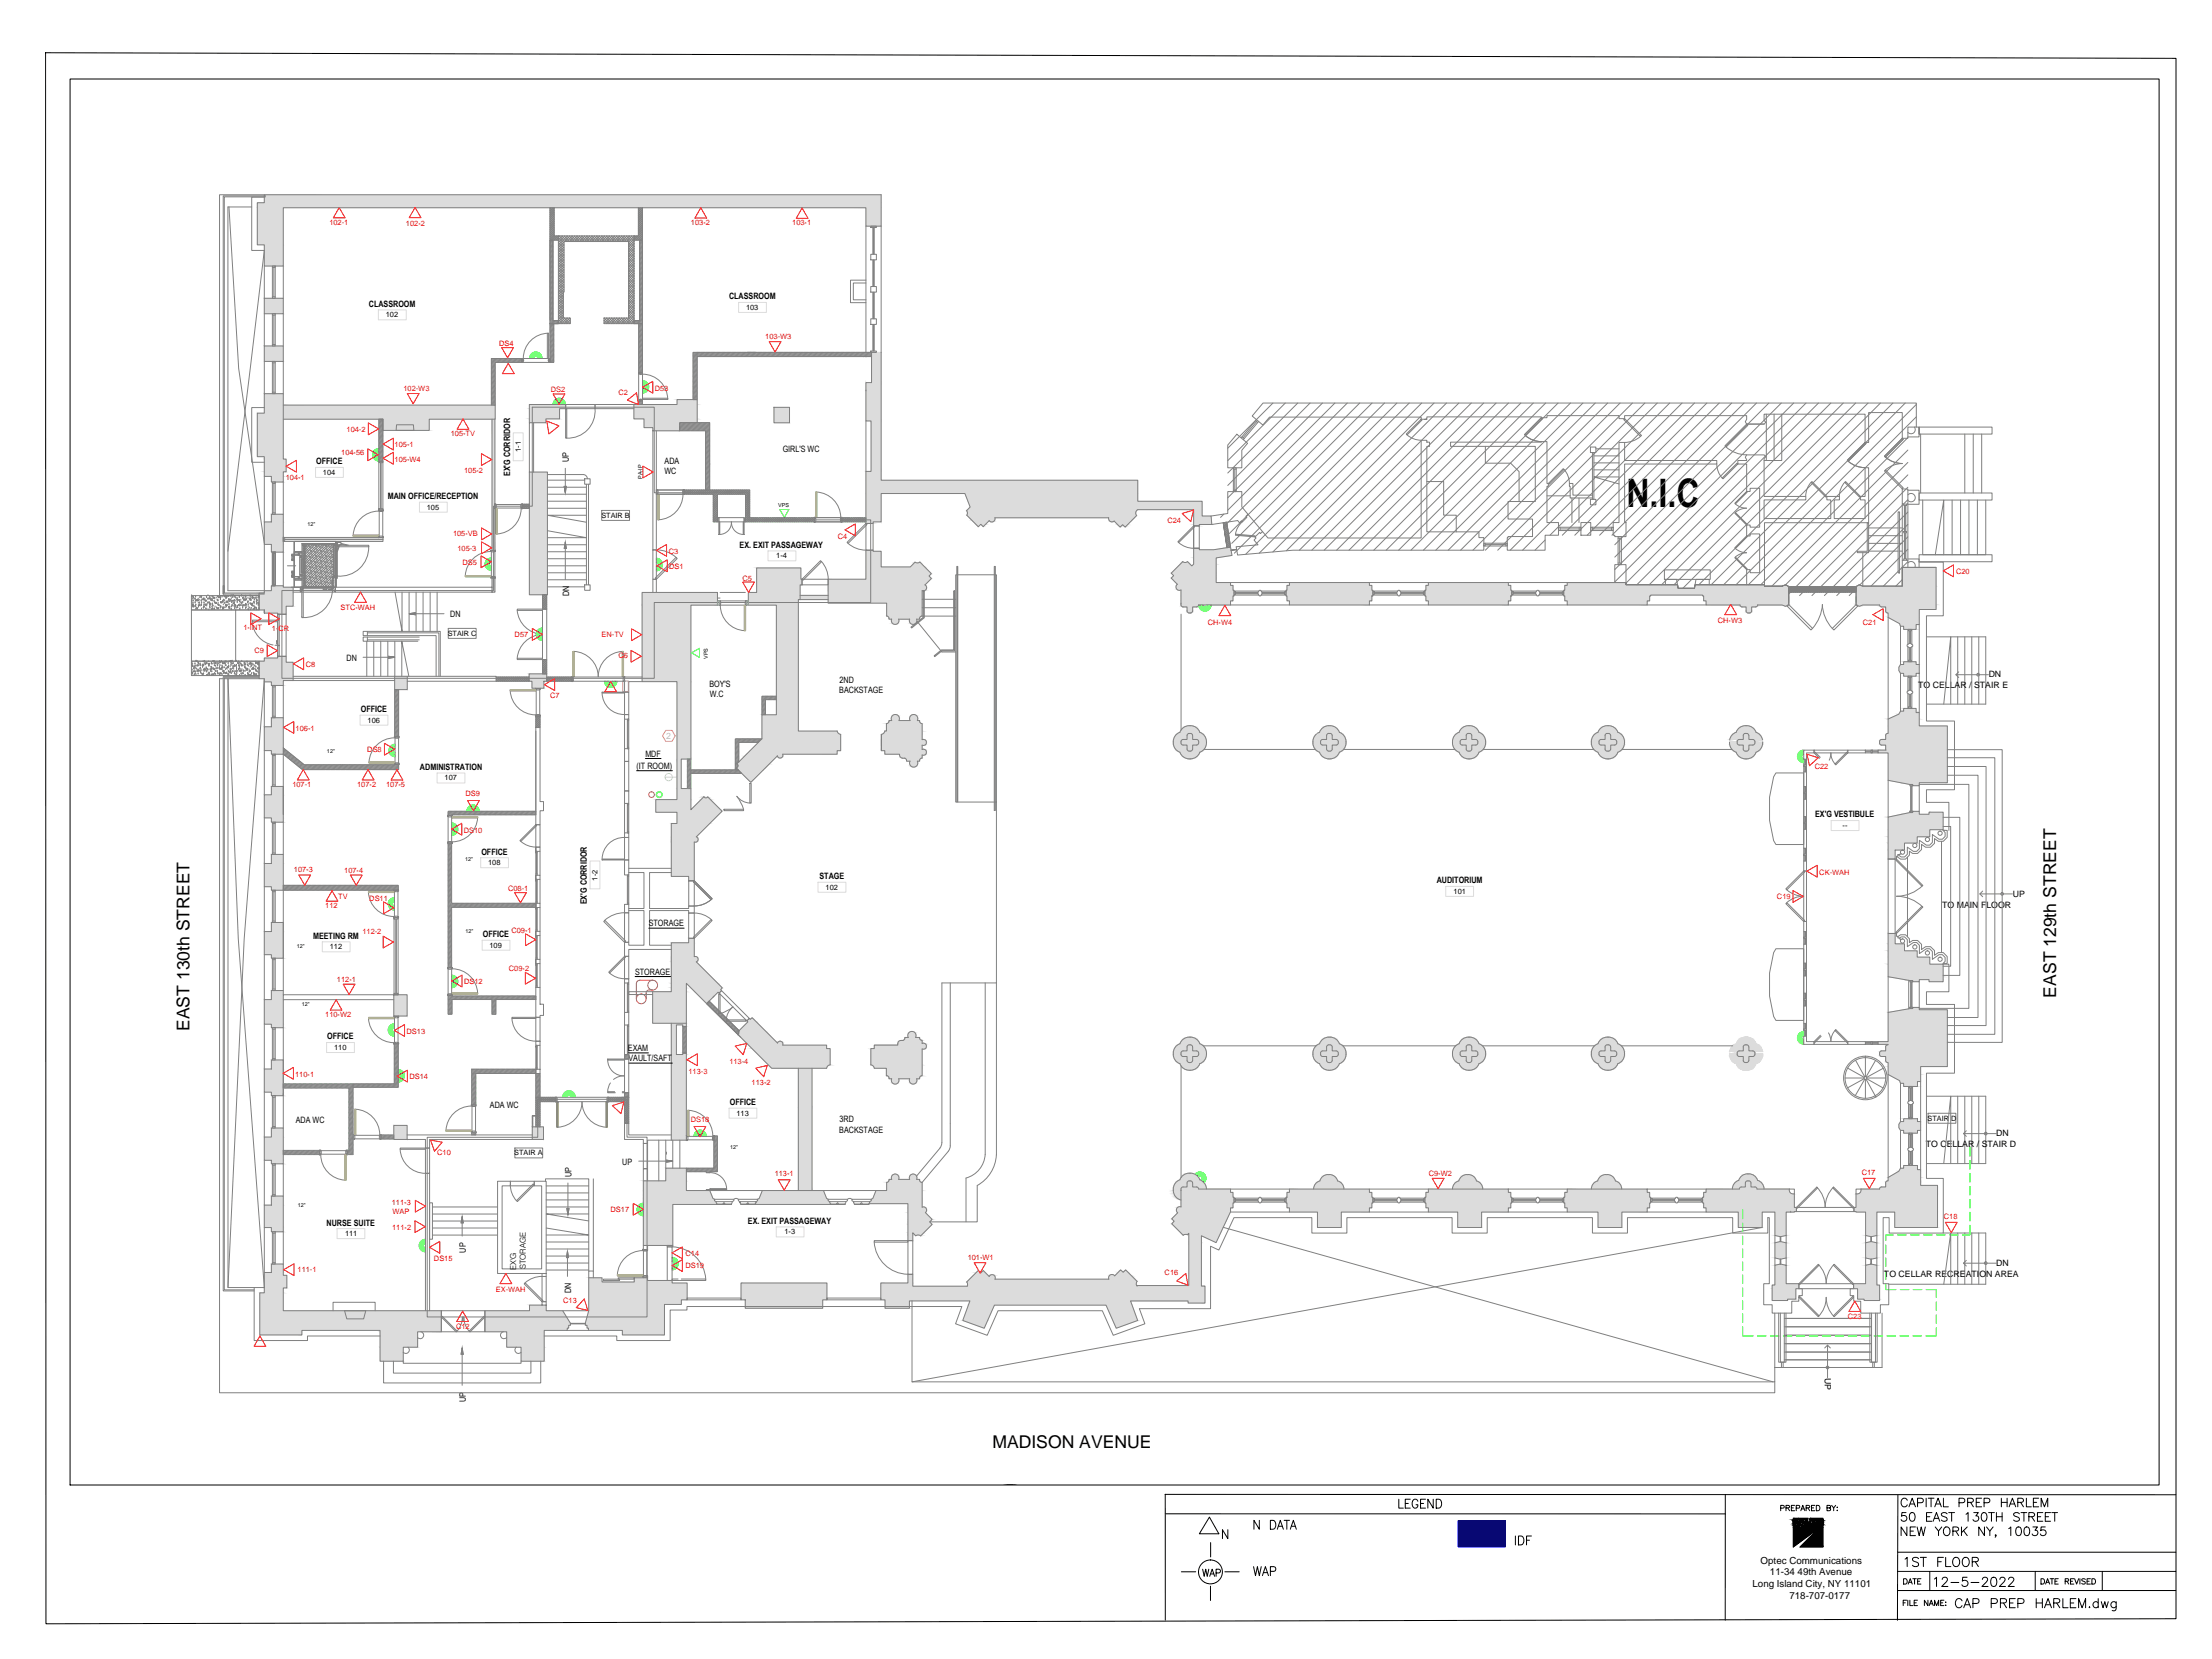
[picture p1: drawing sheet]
<svg xmlns="http://www.w3.org/2000/svg" width="1219mm" height="914mm" viewBox="0 0 1219 914" stroke-linecap="round" stroke-linejoin="round" font-family="sans-serif">
<defs><g id="words">
<text font-size="48.6" x="509" y="854">TC-301</text>
<text font-size="21.6" x="896" y="279">N.I.C</text>
<g font-size="9.7">
<text x="1133" y="550" transform="rotate(-90 1133 550)">EAST 129th STREET</text>
<text x="105" y="568" transform="rotate(-90 105 568)">EAST 130th STREET</text>
<text x="547" y="798">MADISON AVENUE</text>
</g>
<g font-size="5.4">
<text x="970" y="862">Optec Communications</text>
<text x="976" y="868">11-34 49th Avenue</text>
<text x="966" y="875">Long Island City, NY 11101</text>
<text x="986" y="881">718-707-0177</text>
</g>
<g font-size="4.8">
<text x="402" y="165">CLASSROOM</text>
<text x="203" y="169">CLASSROOM</text>
<text x="431" y="249">GIRL'S WC</text>
<text x="174" y="256">OFFICE</text>
<text x="314" y="255" transform="rotate(-90 314 255)">UP</text>
<text x="366" y="256">ADA</text>
<text x="281" y="262" transform="rotate(-90 281 262)">EX'G CORRIDOR</text>
<text x="366" y="261">WC</text>
<text x="214" y="275">MAIN OFFICE/RECEPTION</text>
<text x="408" y="302">EX. EXIT PASSAGEWAY</text>
<text x="314" y="329" transform="rotate(-90 314 329)">DN</text>
<text x="248" y="340">DN</text>
<text x="191" y="364">DN</text>
<text x="463" y="377">2ND</text>
<text x="1096" y="373">DN</text>
<text x="391" y="378">BOY'S</text>
<text x="463" y="382">BACKSTAGE</text>
<text x="1057" y="379">TO CELLAR / STAIR E</text>
<text x="391" y="384">W.C</text>
<text x="199" y="392">OFFICE</text>
<text x="356" y="417">MDF</text>
<text x="231" y="424">ADMINISTRATION</text>
<text x="351" y="424">(IT ROOM)</text>
<text x="1000" y="451">EX'G VESTIBULE</text>
<text x="265" y="471">OFFICE</text>
<text x="452" y="485">STAGE</text>
<text x="792" y="487">AUDITORIUM</text>
<text x="1109" y="494">UP</text>
<text x="323" y="498" transform="rotate(-90 323 498)">EX'G CORRIDOR</text>
<text x="1070" y="500">TO MAIN FLOOR</text>
<text x="358" y="511">STORAGE</text>
<text x="173" y="517">MEETING RM</text>
<text x="266" y="517">OFFICE</text>
<text x="350" y="537">STORAGE</text>
<text x="180" y="573">OFFICE</text>
<text x="346" y="579">EXAM</text>
<text x="346" y="585">VAULT/SAFT</text>
<text x="270" y="611">ADA WC</text>
<text x="402" y="609">OFFICE</text>
<text x="163" y="619">ADA WC</text>
<text x="463" y="619">3RD</text>
<text x="463" y="624">BACKSTAGE</text>
<text x="1100" y="626">DN</text>
<text x="1061" y="632">TO CELLAR / STAIR D</text>
<text x="343" y="642">UP</text>
<text x="315" y="649" transform="rotate(-90 315 649)">UP</text>
<text x="180" y="675">NURSE SUITE</text>
<text x="412" y="675">EX. EXIT PASSAGEWAY</text>
<text x="257" y="690" transform="rotate(-90 257 690)">UP</text>
<text x="1100" y="698">DN</text>
<text x="1038" y="704">TO CELLAR RECREATION AREA</text>
<text x="315" y="713" transform="rotate(-90 315 713)">DN</text>
<text x="1006" y="760" transform="rotate(90 1006 760)">UP</text>
<text x="257" y="773" transform="rotate(-90 257 773)">UP</text>
</g>
<text font-size="4.8" fill="#bababa" x="367" y="407">2</text>
<g font-size="4.5">
<text x="284" y="700" transform="rotate(-90 284 700)">EX'G</text>
<text x="290" y="700" transform="rotate(-90 290 700)">STORAGE</text>
</g>
<g font-size="4.1" fill="#f00">
<text x="182" y="124">102-1</text>
<text x="224" y="124">102-2</text>
<text x="381" y="124">103-2</text>
<text x="437" y="124">103-1</text>
<text x="275" y="191">DS4</text>
<text x="422" y="187">103-W3</text>
<text x="222" y="215">102-W3</text>
<text x="361" y="215">D53</text>
<text x="304" y="216">DS2</text>
<text x="341" y="218">C2</text>
<text x="191" y="238">104-2</text>
<text x="248" y="240">105-TV</text>
<text x="188" y="251">104-56</text>
<text x="218" y="246">105-1</text>
<text x="217" y="254">105-W4</text>
<text x="256" y="261">105-2</text>
<text x="157" y="265">104-1</text>
<text x="643" y="288">C24</text>
<text x="250" y="295">105-VB</text>
<text x="462" y="297">C4</text>
<text x="252" y="304">105-3</text>
<text x="369" y="305">C3</text>
<text x="255" y="311">DS5</text>
<text x="369" y="314">DS1</text>
<text x="1078" y="316">C20</text>
<text x="409" y="320">C5</text>
<text x="188" y="336">STC-WAH</text>
<text x="134" y="347">1-INT</text>
<text x="150" y="348">1-CR</text>
<text x="666" y="345">CH-W4</text>
<text x="947" y="343">CH-W3</text>
<text x="1027" y="345">C21</text>
<text x="284" y="351">D57</text>
<text x="332" y="351">EN-TV</text>
<text x="140" y="360">C9</text>
<text x="341" y="363">C6</text>
<text x="169" y="368">C8</text>
<text x="303" y="385">C7</text>
<text x="163" y="403">106-1</text>
<text x="202" y="415">DS8</text>
<text x="1000" y="424">C22</text>
<text x="161" y="434">107-1</text>
<text x="197" y="434">107-2</text>
<text x="213" y="434">107-5</text>
<text x="257" y="439">DS9</text>
<text x="256" y="459">DS10</text>
<text x="162" y="481">107-3</text>
<text x="190" y="481">107-4</text>
<text x="1003" y="482">CK-WAH</text>
<text x="280" y="491">C08-1</text>
<text x="186" y="496">TV</text>
<text x="204" y="496">DS11</text>
<text x="979" y="495">C19</text>
<text x="179" y="501">112</text>
<text x="200" y="515">112-2</text>
<text x="282" y="514">C09-1</text>
<text x="281" y="535">C09-2</text>
<text x="186" y="541">112-1</text>
<text x="256" y="543">DS12</text>
<text x="179" y="561">110-W2</text>
<text x="224" y="570">DS13</text>
<text x="402" y="586">113-4</text>
<text x="163" y="593">110-1</text>
<text x="379" y="592">113-3</text>
<text x="226" y="595">DS14</text>
<text x="414" y="598">113-2</text>
<text x="381" y="619">DS18</text>
<text x="241" y="637">C10</text>
<text x="1026" y="648">C17</text>
<text x="427" y="648">113-1</text>
<text x="787" y="648">C9-W2</text>
<text x="216" y="664">111-3</text>
<text x="216" y="669">WAP</text>
<text x="337" y="668">DS17</text>
<text x="1071" y="672">C18</text>
<text x="216" y="678">111-2</text>
<text x="239" y="695">DS15</text>
<text x="378" y="692">C14</text>
<text x="533" y="694">101-W1</text>
<text x="164" y="701">111-1</text>
<text x="378" y="699">DS19</text>
<text x="642" y="703">C16</text>
<text x="273" y="712">EX-WAH</text>
<text x="310" y="718">C13</text>
<text x="1018" y="727">C23</text>
<text x="251" y="733">C12</text>
</g>
<g font-size="4.1">
<text x="411" y="171">103</text>
<text x="213" y="175">102</text>
<text x="287" y="249" transform="rotate(-90 287 249)">1-1</text>
<text x="178" y="262">104</text>
<text x="235" y="281">105</text>
<text x="428" y="308">1-4</text>
<text x="203" y="398">106</text>
<text x="245" y="430">107</text>
<text x="1016" y="456">--</text>
<text x="269" y="477">108</text>
<text x="329" y="485" transform="rotate(-90 329 485)">1-2</text>
<text x="455" y="490">102</text>
<text x="801" y="493">101</text>
<text x="182" y="523">112</text>
<text x="270" y="522">109</text>
<text x="184" y="579">110</text>
<text x="406" y="615">113</text>
<text x="190" y="681">111</text>
<text x="432" y="680">1-3</text>
</g>
<g font-size="4">
<text x="331" y="285">STAIR B</text>
<text x="247" y="350">STAIR C</text>
<text x="1062" y="618">STAIR D</text>
<text x="283" y="637">STAIR A</text>
</g>
<g font-size="3">
<text x="354" y="264" transform="rotate(-90 354 264)">PA-IP</text>
<text x="429" y="279">VPS</text>
<text x="170" y="290">12&quot;</text>
<text x="390" y="363" transform="rotate(-90 390 363)">VPS</text>
<text x="180" y="415">12&quot;</text>
<text x="256" y="475">12&quot;</text>
<text x="257" y="514">12&quot;</text>
<text x="164" y="522">12&quot;</text>
<text x="166" y="555">12&quot;</text>
<text x="402" y="633">12&quot;</text>
<text x="164" y="665">12&quot;</text>
</g>
</g></defs>
<!-- layer: MUC-Text -->
<g fill="#808080" stroke="#808080" stroke-width=".55">
<path d="M311 268h1v3z"/>
<path d="M312 299v3h-1z"/>
<path d="M255 743v3h-1z"/>
<path d="M255 671v3h-1z"/>
<path d="M313 690v3h-1z"/>
<path d="M312 666h2l-1 4z"/>
<path d="M311 268l1 3zM311 271l1 1z"/>
<path d="M225 338h4zM225 338h4v1z"/>
<path d="M214 362h4zM214 362h4l-4 1z"/>
<path d="M367 639v1h4zM367 640h4l-4 1z"/>
</g>
<!-- layer: A-Hatch -->
<g fill="#dcdcdc" stroke="#dcdcdc" stroke-width=".55">
<path d="M546 288h1z"/>
<path d="M541 290h1z"/>
<path d="M538 289l1 1z"/>
<path d="M538 289h2l-1 1z"/>
<path d="M617 290h1z"/>
<path d="M619 290h1z"/>
<path d="M619 290h2h-1z"/>
<path d="M674 302h4z"/>
<path d="M654 310h1z"/>
<path d="M649 325h31z"/>
<path d="M650 325h1z"/>
<path d="M504 310h1z"/>
<path d="M506 310h1z"/>
<path d="M508 326h1z"/>
<path d="M508 326h2z"/>
<path d="M493 344h1z"/>
<path d="M502 344h2z"/>
<path d="M429 418h1z"/>
<path d="M406 423h16l-1 1z"/>
<path d="M493 394h1z"/>
<path d="M503 394h1z"/>
<path d="M508 416h1z"/>
<path d="M508 416h2z"/>
<path d="M503 423h2z"/>
<path d="M388 439v1z"/>
<path d="M390 439v1z"/>
<path d="M383 464h1z"/>
<path d="M381 544h17l-2 3z"/>
<path d="M414 562l1-1v1z"/>
<path d="M502 569h1z"/>
<path d="M493 597h1z"/>
<path d="M502 597h2z"/>
<path d="M655 651h2z"/>
<path d="M650 665h1z"/>
<path d="M654 680h1z"/>
<path d="M652 680h1z"/>
<path d="M662 681h10l-2 4z"/>
<path d="M617 700h1z"/>
<path d="M620 700h1z"/>
<path d="M538 701l1-1 1 1z"/>
<path d="M541 701l1-1 1 1z"/>
<path d="M546 703h1z"/>
<path d="M531 728h13l-2 4z"/>
<path d="M610 720h14l3 8z"/>
<path d="M963 651h1z"/>
<path d="M988 658h1z"/>
<path d="M978 681h6l-3 1z"/>
<path d="M978 685l3-1 3 1z"/>
<path d="M1028 685l3-1 3 1z"/>
<path d="M978 693h6l-3 1z"/>
<path d="M978 697h3h3z"/>
<path d="M1028 697h3h3z"/>
<path d="M1023 323l2-1 2 1z"/>
<path d="M1024 334h1z"/>
<path d="M983 323h2z"/>
<path d="M982 333h3v1z"/>
<path d="M962 404h1z"/>
<path d="M962 414h1z"/>
<path d="M655 414h1z"/>
<path d="M809 414h1z"/>
<path d="M962 576h1z"/>
<path d="M962 586h1z"/>
<path d="M886 586h1z"/>
<path d="M809 586h1z"/>
<path d="M732 586h1z"/>
<path d="M655 586h1z"/>
<path d="M493 647h1z"/>
<path d="M503 647h1z"/>
<path d="M507 681h1z"/>
<path d="M649 661h2z"/>
<path d="M879 576h6z"/>
<path d="M956 581h2z"/>
<path d="M962 572h1z"/>
<path d="M955 580h2z"/>
<path d="M955 409h2z"/>
<path d="M962 400h1z"/>
<path d="M957 408h1z"/>
<path d="M953 408h1z"/>
<path d="M146 107v5h340zM146 107h340v5z"/>
<path d="M142 112v2h344zM142 112h344v2z"/>
<path d="M477 114v11h9zM477 114h9v11z"/>
<path d="M142 114v21h14zM142 114h14v21z"/>
<path d="M146 135v12h10zM146 135h10v12z"/>
<path d="M146 164v9h10zM146 164h10v9z"/>
<path d="M146 191v8h10zM146 191h10v8z"/>
<path d="M146 217v11h10zM146 217h10v11z"/>
<path d="M142 228v24h14zM142 228h14v24z"/>
<path d="M146 252v1h10zM146 252h10v1z"/>
<path d="M146 253v7h12zM146 253h12v7z"/>
<path d="M146 260v3h10zM146 260h10v3z"/>
<path d="M150 263v3h6zM150 263h6v3z"/>
<path d="M150 283v5h6zM150 283h6v5z"/>
<path d="M146 288v12h10zM146 288h10v12z"/>
<path d="M150 300v4h6zM150 300h6v4z"/>
<path d="M150 323v1h6zM150 323h6v1z"/>
<path d="M150 324v2h12zM150 324h12v2z"/>
<path d="M146 326v1h16zM146 326h16v1z"/>
<path d="M143 327v7h19zM143 327h19v7z"/>
<path d="M143 334v2h15zM143 334h15v2z"/>
<path d="M146 336v2h12zM146 336h12v2z"/>
<path d="M153 338v1h5zM153 338h5v1z"/>
<path d="M153 362v1h5zM153 362h5v1z"/>
<path d="M146 363v1h12zM146 363h12v1z"/>
<path d="M143 364v1h15zM143 364h15v1z"/>
<path d="M143 365v9h19zM143 365h19v9z"/>
<path d="M146 374v1h16zM146 374h16v1z"/>
<path d="M146 375v1h10zM146 375h10v1z"/>
<path d="M150 376v2h6zM150 376h6v2z"/>
<path d="M150 396v5h6zM150 396h6v5z"/>
<path d="M146 401v13h10zM146 401h10v13z"/>
<path d="M150 414v2h6zM150 414h6v2z"/>
<path d="M150 433v5h6zM150 433h6v5z"/>
<path d="M146 438v13h10zM146 438h10v13z"/>
<path d="M150 451v2h6zM150 451h6v2z"/>
<path d="M150 471v5h6zM150 471h6v5z"/>
<path d="M146 476v13h10zM146 476h10v13z"/>
<path d="M150 489v2h6zM150 489h6v2z"/>
<path d="M150 508v5h6zM150 508h6v5z"/>
<path d="M146 513v13h10zM146 513h10v13z"/>
<path d="M150 526v2h6zM150 526h6v2z"/>
<path d="M150 546v5h6zM150 546h6v5z"/>
<path d="M146 551v14h10zM146 551h10v14z"/>
<path d="M150 565v1h6zM150 565h6v1z"/>
<path d="M150 584v5h6zM150 584h6v5z"/>
<path d="M146 589v13h10zM146 589h10v13z"/>
<path d="M150 602v2h6zM150 602h6v2z"/>
<path d="M217 548v12h7zM217 548h7v12z"/>
<path d="M150 622v5h6zM150 622h6v5z"/>
<path d="M146 627v13h10zM146 627h10v13z"/>
<path d="M150 640v1h6zM150 640h6v1z"/>
<path d="M150 659v5h6zM150 659h6v5z"/>
<path d="M146 664v13h10zM146 664h10v13z"/>
<path d="M150 677v2h6zM150 677h6v2z"/>
<path d="M150 697v4h6zM150 697h6v4z"/>
<path d="M146 701v2h10zM146 701h10v2z"/>
<path d="M146 703v7h12zM146 703h12v7z"/>
<path d="M146 710v3h10zM146 710h10v3z"/>
<path d="M143 713v9h13zM143 713h13v9z"/>
<path d="M143 722v11h100zM143 722h100v11z"/>
<path d="M209 733v1h34zM209 733h34v1z"/>
<path d="M143 733v3h23zM143 733h23v3z"/>
<path d="M209 734v9h21zM209 734h21v9z"/>
<path d="M209 743v7h13zM209 743h13v7z"/>
<path d="M217 620v8h7zM217 620h7v8z"/>
<path d="M293 621v7h7zM293 621h7v7z"/>
<path d="M218 373v7h6zM218 373h6v7z"/>
<path d="M292 371v4h9zM292 371h9v4z"/>
<path d="M293 375v4h7zM293 375h7v4z"/>
<path d="M156 223v8h117zM156 223h117v8z"/>
<path d="M156 231h117zM156 231h117z"/>
<path d="M156 231h81zM156 231h81z"/>
<path d="M211 231v6h26zM211 231h26v6z"/>
<path d="M292 223v2h20zM292 223h20v2z"/>
<path d="M292 225v6h16zM292 225h16v6z"/>
<path d="M292 231v2h9zM292 231h9v2z"/>
<path d="M373 220v3h11zM373 220h11v3z"/>
<path d="M349 223v8h35zM349 223h35v8z"/>
<path d="M355 231v2h29zM355 231h29v2z"/>
<path d="M355 233v3h20zM355 233h20v3z"/>
<path d="M360 236v1h15zM360 236h15v1z"/>
<path d="M480 194v17h6zM480 194h6v17z"/>
<path d="M477 211v21h9zM477 211h9v21z"/>
<path d="M480 232v28h6zM480 232h6v28z"/>
<path d="M477 260v5h9zM477 260h9v5z"/>
<path d="M477 265v7h150zM477 265h150v7z"/>
<path d="M532 272l1 4h94zM532 272h95v4z"/>
<path d="M533 276l2 3h128zM533 276h130v3z"/>
<path d="M535 279l-2 2h130zM535 279h128v2z"/>
<path d="M533 281h94zM533 281h94z"/>
<path d="M533 281h93zM533 281h94z"/>
<path d="M533 281l93 1zM533 281h93z"/>
<path d="M533 282h93zM533 282h93z"/>
<path d="M533 282h93zM533 282h93z"/>
<path d="M533 282h93zM533 282h93z"/>
<path d="M533 282l93 1zM533 282h93z"/>
<path d="M533 283h93zM533 283h93z"/>
<path d="M533 283h93zM533 283h93z"/>
<path d="M533 283h93zM533 283h93z"/>
<path d="M533 283l93 1zM533 283l93 1z"/>
<path d="M533 284h93zM533 284h93z"/>
<path d="M533 284h93zM533 284h93z"/>
<path d="M658 281v3h5zM658 281h5v3z"/>
<path d="M533 284l1 1h91zM533 284h93l-1 1z"/>
<path d="M534 285l1 1h13zM534 285h14v1z"/>
<path d="M611 285v1h14zM611 285h14v1z"/>
<path d="M535 286h13zM535 286h13z"/>
<path d="M611 286h13zM611 286h14h-1z"/>
<path d="M535 286l1 1h12zM535 286h13v1z"/>
<path d="M611 286v1h13zM611 286h13v1z"/>
<path d="M536 287h12zM536 287h12z"/>
<path d="M545 287h3zM545 287h3z"/>
<path d="M611 287h13zM611 287h13z"/>
<path d="M612 287h11zM612 287h12z"/>
<path d="M545 287h3zM545 287h3z"/>
<path d="M546 287h2zM546 287h2z"/>
<path d="M612 287h2zM612 287h2z"/>
<path d="M612 287h2zM612 287h2z"/>
<path d="M546 287l1 1zM546 287h2z"/>
<path d="M612 287l1 1zM612 287h2z"/>
<path d="M546 288h1zM546 288h1z"/>
<path d="M612 288h1zM612 288h1z"/>
<path d="M477 272v16h9zM477 272h9v16z"/>
<path d="M546 288h1zM546 288h1z"/>
<path d="M477 288v1h4zM477 288h4v1z"/>
<path d="M536 287l2 2h5zM536 287h9l-2 2z"/>
<path d="M658 284v5h10zM658 284h10v5z"/>
<path d="M541 289h2zM541 289h2z"/>
<path d="M538 289h2zM538 289h3z"/>
<path d="M614 287l2 2h6zM614 287h9l-1 2z"/>
<path d="M658 289v1h3zM658 289h3v1z"/>
<path d="M619 289v1h2zM619 289h3l-1 1z"/>
<path d="M616 289l1 1h1zM616 289h3l-1 1z"/>
<path d="M541 289l1 1zM541 289h2l-1 1z"/>
<path d="M617 290h1zM617 290h1z"/>
<path d="M669 303h9l-4-1zM674 302h4v1z"/>
<path d="M658 302v1h3zM658 302h3v1z"/>
<path d="M658 303v3h21zM658 303h20l1 3z"/>
<path d="M658 306v1h12zM658 306h21l-9 1z"/>
<path d="M654 310h1zM654 310h1z"/>
<path d="M651 310h2zM652 310h1z"/>
<path d="M654 310h1zM654 310h1z"/>
<path d="M651 310h2zM651 310h2z"/>
<path d="M653 310h2zM654 310h1z"/>
<path d="M651 310h2zM651 310h2z"/>
<path d="M658 307v4h12zM658 307h12v4z"/>
<path d="M651 310v1h5zM651 310h4l1 1z"/>
<path d="M657 312h13l-12-1zM658 311h12v1z"/>
<path d="M650 312h7l-6-1zM651 311h5l1 1z"/>
<path d="M650 312l-4 4h24zM650 312h20v4z"/>
<path d="M646 316l1 1h23zM646 316h24v1z"/>
<path d="M646 319h24l-23-2zM647 317h23v2z"/>
<path d="M646 319l2 2h22zM646 319h24v2z"/>
<path d="M648 321l1 1h29zM648 321h30v1z"/>
<path d="M649 322h29zM649 322h29z"/>
<path d="M787 321v2h44zM787 321h44v2z"/>
<path d="M711 321v2h44zM711 321h44v2z"/>
<path d="M649 322l29 1zM649 322l29 1z"/>
<path d="M648 323h32zM648 323h32z"/>
<path d="M648 323h32zM648 323h32z"/>
<path d="M648 323v1h32zM648 323h32v1z"/>
<path d="M648 324h32zM648 324h32z"/>
<path d="M648 324v1h32zM648 324h32v1z"/>
<path d="M648 325h32zM648 325h32z"/>
<path d="M649 325h31zM649 325h31zM649 325h31z"/>
<path d="M786 323v2h47zM786 323h47v2z"/>
<path d="M709 323v2h47zM709 323h47v2z"/>
<path d="M651 325h29zM651 325h29z"/>
<path d="M649 325h2zM649 325h2z"/>
<path d="M650 325h1zM650 325h1z"/>
<path d="M785 325v3h48zM785 325h48v3z"/>
<path d="M709 325v3h48zM709 325h48v3z"/>
<path d="M651 325v3h29zM651 325h29v3z"/>
<path d="M786 328v3h47zM786 328h47v3z"/>
<path d="M709 328v3h47zM709 328h47v3z"/>
<path d="M651 328v3h29zM651 328h29v3z"/>
<path d="M651 331v2h27zM651 331h27v2z"/>
<path d="M787 331v2h44zM787 331h44v2z"/>
<path d="M711 331v2h44zM711 331h44v2z"/>
<path d="M651 333h27zM651 333h27z"/>
<path d="M651 333l10 1zM651 333h10z"/>
<path d="M651 334h10zM651 334h10z"/>
<path d="M651 334h10zM651 334h10z"/>
<path d="M651 334h9zM651 334h10z"/>
<path d="M651 334h9zM651 334h9z"/>
<path d="M651 334h9zM651 334h9z"/>
<path d="M651 334h9zM651 334h9z"/>
<path d="M652 334h8zM652 334h8z"/>
<path d="M652 334h8zM652 334h8zM652 334h8zM652 334h8z"/>
<path d="M652 334l8 1zM652 334h8z"/>
<path d="M654 335v2h3zM654 335h3v2z"/>
<path d="M654 337h3zM654 337h3z"/>
<path d="M654 337h3zM654 337h3z"/>
<path d="M654 337l3 1zM654 337h3z"/>
<path d="M655 338h2zM655 338h2z"/>
<path d="M655 338h2zM655 338h2z"/>
<path d="M655 338h1zM655 338h2z"/>
<path d="M477 303v1h4zM477 303h4v1z"/>
<path d="M504 310h1zM504 310h1z"/>
<path d="M506 310h1zM506 310h1z"/>
<path d="M504 310h1zM504 310h1z"/>
<path d="M506 310h2zM506 310h2z"/>
<path d="M504 310h2zM504 310h2z"/>
<path d="M504 310l-2 2h8zM504 310h4l2 2z"/>
<path d="M477 304v8h9zM477 304h9v8z"/>
<path d="M477 312v4h36zM477 312h33l3 4z"/>
<path d="M477 316v1h35zM477 316h36l-1 1z"/>
<path d="M477 317v2h36zM477 317h35l1 2z"/>
<path d="M477 319h36zM477 319h36z"/>
<path d="M456 319v3h54zM456 319h57l-3 3z"/>
<path d="M456 322l54 1zM456 322l54 1z"/>
<path d="M456 323h55zM456 323h55z"/>
<path d="M456 323h55zM456 323h55z"/>
<path d="M456 323v1h55zM456 323h55v1z"/>
<path d="M456 324h55zM456 324h55z"/>
<path d="M456 324v1h55zM456 324h55v1z"/>
<path d="M456 325h54zM456 325h55z"/>
<path d="M456 325h54zM456 325h54z"/>
<path d="M456 325l54 1zM456 325h54z"/>
<path d="M508 326h2zM508 326h2z"/>
<path d="M456 326h52zM456 326h52z"/>
<path d="M456 326v6h52zM456 326h52v6z"/>
<path d="M489 332v8h19zM489 332h19v8z"/>
<path d="M489 340h19zM489 340h19z"/>
<path d="M489 340h18zM489 340h19z"/>
<path d="M489 340h18zM489 340h18z"/>
<path d="M490 340h17zM490 340h17z"/>
<path d="M490 340h17zM490 340h17z"/>
<path d="M490 340l17 1zM490 340h17z"/>
<path d="M490 341h17zM490 341h17z"/>
<path d="M501 341v1h4zM501 341h4v1z"/>
<path d="M492 341l-1 1h4zM492 341h3v1z"/>
<path d="M501 342h4zM501 342h4z"/>
<path d="M491 342h4zM491 342h4z"/>
<path d="M501 342v1h4zM501 342h4v1z"/>
<path d="M491 342v1h4zM491 342h4v1z"/>
<path d="M501 343h1h3zM501 343h4z"/>
<path d="M491 343h1h3zM491 343h4z"/>
<path d="M502 343l3 1zM502 343h3v1z"/>
<path d="M492 343l3 1zM492 343h3v1z"/>
<path d="M502 344h2zM502 344h3z"/>
<path d="M492 344h2zM492 344h3z"/>
<path d="M502 344h2zM503 344h1z"/>
<path d="M492 344h2zM492 344h2z"/>
<path d="M417 313v6h24zM417 313h24v6z"/>
<path d="M417 319v3h25zM417 319h25v3z"/>
<path d="M417 322v5h24zM417 322h24v5z"/>
<path d="M412 327v3h29zM412 327h29v3z"/>
<path d="M412 330v4h28zM412 330h28v4z"/>
<path d="M428 334v60h12zM428 334h12v60z"/>
<path d="M420 394v9h20zM420 394h20v9z"/>
<path d="M420 403h42zM420 403h41h1z"/>
<path d="M420 403v1h42zM420 403h42v1z"/>
<path d="M420 404h42zM420 404h42z"/>
<path d="M420 404l42 1zM420 404l42 1z"/>
<path d="M420 405h43zM420 405h43z"/>
<path d="M420 405h43zM420 405h43z"/>
<path d="M420 405v2h43zM420 405h43v2z"/>
<path d="M413 414h50l-43-7zM420 407h43v7z"/>
<path d="M411 416h50l-48-2zM413 414h48v2z"/>
<path d="M411 416h21zM411 416h21z"/>
<path d="M411 416h21zM411 416h21z"/>
<path d="M411 416l20 1zM411 416h21z"/>
<path d="M428 417h3zM428 417h3z"/>
<path d="M410 417h18zM411 417h17z"/>
<path d="M429 417h2zM429 417h2z"/>
<path d="M429 417h2zM429 417h2z"/>
<path d="M429 417h2zM429 417h2z"/>
<path d="M429 417h2zM429 417h2z"/>
<path d="M429 417l2 1zM429 417h2z"/>
<path d="M429 418h2zM429 418h2z"/>
<path d="M429 418h1zM429 418h2z"/>
<path d="M406 421h18l-14-4zM410 417h18l-4 4z"/>
<path d="M406 421h18zM406 421h18z"/>
<path d="M406 421h18zM406 421h18z"/>
<path d="M407 421l16 1zM407 421h17z"/>
<path d="M407 422h16zM407 422h16z"/>
<path d="M407 422h16zM407 422h16z"/>
<path d="M407 422l15 1zM407 422h16z"/>
<path d="M407 423h15zM407 423h15z"/>
<path d="M406 423h16zM406 423h16z"/>
<path d="M406 423h16zM406 423h16z"/>
<path d="M406 423l1 1h14zM407 424h14l-7 7z"/>
<path d="M503 394h2zM503 394h2z"/>
<path d="M492 394h3zM493 394h2z"/>
<path d="M502 394h3zM503 394h2z"/>
<path d="M492 394h3zM492 394h3z"/>
<path d="M502 394v1h4zM502 394l4 1z"/>
<path d="M492 394v1h3zM492 394l3 1z"/>
<path d="M502 395h-1h5zM502 395h4z"/>
<path d="M492 395h-1h5zM492 395h3h1z"/>
<path d="M501 395v1h5zM501 395h5v1z"/>
<path d="M491 395v1h5zM491 395h5v1z"/>
<path d="M501 396v1h5zM501 396h5v1z"/>
<path d="M491 396v1h5zM491 396h5v1z"/>
<path d="M501 397h1h4zM501 397h5z"/>
<path d="M491 397h1h4zM491 397h5z"/>
<path d="M490 397v1h17zM490 397h17v1z"/>
<path d="M490 398h17zM490 398h17z"/>
<path d="M490 398h17zM490 398h17z"/>
<path d="M490 398h17zM490 398h17z"/>
<path d="M489 399h18zM490 398l17 1z"/>
<path d="M489 399h19zM489 399h19z"/>
<path d="M489 399h19zM489 399h19z"/>
<path d="M489 399v4h19zM489 399h19v4z"/>
<path d="M488 403h20zM488 403h20z"/>
<path d="M488 403l-1 1h21zM488 403h20v1z"/>
<path d="M487 404h21zM487 404h21z"/>
<path d="M487 405h21zM487 404l21 1z"/>
<path d="M486 405h22zM487 405h21z"/>
<path d="M486 405h22zM486 405h22z"/>
<path d="M486 405v3h22zM486 405h22v3z"/>
<path d="M508 408h2zM509 408h1z"/>
<path d="M486 408h22zM486 408h22z"/>
<path d="M486 408h24zM486 408h24z"/>
<path d="M486 408h24zM486 408h24z"/>
<path d="M486 408h24zM486 408h24z"/>
<path d="M486 408l25 1zM486 408l25 1z"/>
<path d="M486 409h25zM486 409h25z"/>
<path d="M486 409v1h25zM486 409h25v1z"/>
<path d="M486 410h24zM486 410h25z"/>
<path d="M486 410h24zM486 410h24z"/>
<path d="M486 410l24 1zM486 410h24z"/>
<path d="M486 411h24zM486 411h24z"/>
<path d="M508 411h1zM508 411h2z"/>
<path d="M486 411h22zM486 411h22z"/>
<path d="M486 411v2h22zM486 411h22v2z"/>
<path d="M508 413h2zM509 413h1z"/>
<path d="M486 413h22zM486 413h22z"/>
<path d="M486 413h24zM486 413h24z"/>
<path d="M486 413h24zM486 413h24z"/>
<path d="M486 413l24 1zM486 413l24 1z"/>
<path d="M488 414h22zM488 414h22z"/>
<path d="M488 414h23zM488 414h23z"/>
<path d="M488 414v1h23zM488 414h23v1z"/>
<path d="M488 415h23zM488 415h23z"/>
<path d="M488 415h22zM488 415h23h-1z"/>
<path d="M488 415l22 1zM488 415h22z"/>
<path d="M496 416h14zM496 416h14z"/>
<path d="M496 416h14zM496 416h14z"/>
<path d="M496 416h14zM496 416h14z"/>
<path d="M508 416h2zM508 416h2z"/>
<path d="M496 416h12zM496 416h12z"/>
<path d="M496 416l12 1zM496 416l12 1z"/>
<path d="M496 417h12zM496 417h12z"/>
<path d="M496 417h12zM496 417h12z"/>
<path d="M496 417l12 1zM496 417l12 1z"/>
<path d="M497 418h11zM497 418h11z"/>
<path d="M497 418h11zM497 418h11z"/>
<path d="M497 418h11zM497 418h11z"/>
<path d="M498 418h10zM498 418h10z"/>
<path d="M499 418h8zM499 418h9z"/>
<path d="M499 418h8zM499 418h8z"/>
<path d="M499 418h8zM499 418h8z"/>
<path d="M500 418l7 1zM500 418h7z"/>
<path d="M500 419h7zM500 419h7z"/>
<path d="M500 419v1h7zM500 419h7v1z"/>
<path d="M502 420h-1h5zM502 420h4z"/>
<path d="M501 420v1h5zM501 420h5v1z"/>
<path d="M501 421h5zM501 421h5z"/>
<path d="M501 421l1 1h4zM501 421h5v1z"/>
<path d="M502 422h3zM502 422h4h-1z"/>
<path d="M502 422l3 1zM502 422h3z"/>
<path d="M503 423h1zM503 423h1z"/>
<path d="M354 327v7h41zM354 327h41v7z"/>
<path d="M354 334v42h27zM354 334h27v42z"/>
<path d="M373 376v42h8zM373 376h8v42z"/>
<path d="M373 418v17h2zM373 418h2v17z"/>
<path d="M387 440h2zM388 440h1z"/>
<path d="M389 440h2zM390 440h1z"/>
<path d="M387 440h2zM387 440h2z"/>
<path d="M389 440h2zM389 440h2z"/>
<path d="M387 440h2zM387 440h2z"/>
<path d="M386 441h6l-5-1zM387 440h4l1 1z"/>
<path d="M373 435v6h8zM373 435h8v6z"/>
<path d="M381 446h16l-11-5zM386 441h6l5 5z"/>
<path d="M361 441v5h20zM361 441h20v5z"/>
<path d="M361 446v1h37zM361 446h36l1 1z"/>
<path d="M361 447v1h36zM361 447h37l-1 1z"/>
<path d="M373 448v6h18zM373 448h24l-6 6z"/>
<path d="M370 454v7h14zM370 454h21l-7 7z"/>
<path d="M370 461h14zM370 461h14z"/>
<path d="M370 461l14 1zM370 461l14 1z"/>
<path d="M370 462h15zM370 462h15z"/>
<path d="M370 462h15zM370 462h15z"/>
<path d="M370 462l15 1zM370 462l15 1z"/>
<path d="M370 463h15zM370 463h15z"/>
<path d="M370 463h15zM370 463h15z"/>
<path d="M370 463l14 1zM370 463h15z"/>
<path d="M370 464h14zM370 464h14z"/>
<path d="M370 464h14zM370 464h14z"/>
<path d="M383 464h1zM383 464h1z"/>
<path d="M370 464h13zM370 464h13z"/>
<path d="M370 464v19h13zM370 464h13v19z"/>
<path d="M380 483v2h3zM380 483h3v2z"/>
<path d="M380 517v3h3zM380 517h3v3z"/>
<path d="M383 527h1zM383 527h1z"/>
<path d="M370 520v7h13zM370 520h13v7z"/>
<path d="M383 527h1zM383 527h1z"/>
<path d="M370 527h13zM370 527h13z"/>
<path d="M370 527h14zM370 527h14z"/>
<path d="M370 527l14 1zM370 527l14 1z"/>
<path d="M370 528h15zM370 528h15z"/>
<path d="M370 528h15zM370 528h15z"/>
<path d="M370 528l15 1zM370 528l15 1z"/>
<path d="M370 529h15zM370 529h15z"/>
<path d="M370 529h15zM370 529h15z"/>
<path d="M370 529l14 1zM370 529h15z"/>
<path d="M370 530h14zM370 530h14z"/>
<path d="M370 530h14zM370 530h14z"/>
<path d="M370 530v12h26zM370 530h14l12 12z"/>
<path d="M378 542l3 2h17zM378 542h18l2 2z"/>
<path d="M370 542v2h8zM370 542h8v2z"/>
<path d="M381 544l2 3h13zM383 547h13l-7 6z"/>
<path d="M370 544v3h8zM370 544h8v3z"/>
<path d="M360 547v17h18zM360 547h18v17z"/>
<path d="M414 562h2zM414 562h2z"/>
<path d="M412 563h5l-4-1zM413 562h3l1 1z"/>
<path d="M412 563h5zM412 563h5z"/>
<path d="M407 568h15l-10-5zM412 563h5l5 5z"/>
<path d="M407 568l15 1zM407 568l15 1z"/>
<path d="M407 569h16zM407 569h16z"/>
<path d="M407 569h16zM407 569h16z"/>
<path d="M407 569l16 1zM407 569l16 1z"/>
<path d="M407 570h17zM407 570h17z"/>
<path d="M407 570h17zM407 570h17z"/>
<path d="M407 570v1h17zM407 570h17v1z"/>
<path d="M429 574h2zM430 574h1z"/>
<path d="M429 574h2zM429 574h2z"/>
<path d="M429 574h2zM429 574h2z"/>
<path d="M429 574h2zM429 574h2z"/>
<path d="M429 574l2 1zM429 574l2 1z"/>
<path d="M429 575h2zM429 575h2z"/>
<path d="M407 571l4 4h17zM407 571h17l4 4z"/>
<path d="M429 575h2zM429 575h2z"/>
<path d="M411 575h18zM411 575h18z"/>
<path d="M411 575h20zM411 575h20z"/>
<path d="M411 575h21zM411 575h21z"/>
<path d="M412 575l20 1zM412 575l20 1z"/>
<path d="M412 576h19zM412 576h20z"/>
<path d="M413 576l1 2h42zM413 576h43v2z"/>
<path d="M414 578l9 9h35zM414 578h44v9z"/>
<path d="M423 587h34zM423 587h35z"/>
<path d="M424 587h33zM424 587h33z"/>
<path d="M424 587l32 1zM424 587h33z"/>
<path d="M424 588h32zM424 588h32z"/>
<path d="M424 588h1h31zM424 588h32z"/>
<path d="M425 588v1h31zM425 588h31v1z"/>
<path d="M502 569h2zM502 569h2z"/>
<path d="M501 569h3zM502 569h2z"/>
<path d="M501 569v1h4zM501 569h3l1 1z"/>
<path d="M501 570h-1h5zM501 570h4z"/>
<path d="M500 570v1h5zM500 570h5v1z"/>
<path d="M500 571h5zM500 571h5z"/>
<path d="M500 571l1 1h4zM500 571h5v1z"/>
<path d="M499 572h8zM499 572h8z"/>
<path d="M499 572h8zM499 572h8z"/>
<path d="M499 572l8 1zM499 572l8 1z"/>
<path d="M499 573h8zM499 573h8z"/>
<path d="M499 573h8zM499 573h8z"/>
<path d="M499 573h8zM499 573h8z"/>
<path d="M499 573h8zM499 573h8z"/>
<path d="M498 573h9zM498 573h9z"/>
<path d="M498 573h9zM498 573h9z"/>
<path d="M498 573h10zM498 573h10z"/>
<path d="M498 573h10zM498 573h10z"/>
<path d="M498 573h10zM498 573h10z"/>
<path d="M498 573h10zM498 573h10z"/>
<path d="M498 573h10zM498 573h10z"/>
<path d="M496 574h12zM497 573l11 1z"/>
<path d="M496 574h12zM496 574h12z"/>
<path d="M495 574h13zM496 574h12z"/>
<path d="M495 574h13zM495 574h13z"/>
<path d="M495 574v1h13zM495 574h13v1z"/>
<path d="M495 575h13zM495 575h13z"/>
<path d="M508 575h2zM509 575h1z"/>
<path d="M495 575h13zM495 575h13z"/>
<path d="M495 575h15zM495 575h15zM495 575h15zM495 575h15z"/>
<path d="M495 575l15 1zM495 575l15 1z"/>
<path d="M495 576h15zM495 576h15z"/>
<path d="M495 576h16zM495 576h16z"/>
<path d="M482 576h29zM482 576h29z"/>
<path d="M482 576v1h29zM482 576h29v1z"/>
<path d="M482 577h29zM482 577h29z"/>
<path d="M482 577h28zM482 577h29z"/>
<path d="M482 577l28 1zM482 577h28z"/>
<path d="M482 578h28zM482 578h28z"/>
<path d="M480 578h30zM480 578h30z"/>
<path d="M480 578h30zM480 578h30z"/>
<path d="M508 578h1zM508 578h2z"/>
<path d="M480 578h28zM480 578h28z"/>
<path d="M480 578v9h28zM480 578h28v9z"/>
<path d="M480 587h28zM480 587h28z"/>
<path d="M480 587h28zM480 587h28z"/>
<path d="M481 587l27 1zM481 587l27 1z"/>
<path d="M481 588h27zM481 588h27z"/>
<path d="M482 588h26zM482 588h26z"/>
<path d="M482 588v1h26zM482 588h26v1z"/>
<path d="M489 589v4h19zM489 589h19v4z"/>
<path d="M489 593h19zM489 593h19z"/>
<path d="M489 593h18zM489 593h19z"/>
<path d="M489 593h18zM489 593h18z"/>
<path d="M490 593l17 1zM490 593h17z"/>
<path d="M490 594h17zM490 594h17z"/>
<path d="M490 594h17zM490 594h17z"/>
<path d="M490 594v1h17zM490 594h17v1z"/>
<path d="M501 595h4zM501 595h4z"/>
<path d="M492 595h-1h4zM492 595h3z"/>
<path d="M501 595v1h4zM501 595h4v1z"/>
<path d="M491 595v1h4zM491 595h4v1z"/>
<path d="M501 596h4zM501 596h4z"/>
<path d="M491 596h4zM491 596h4z"/>
<path d="M501 596l1 1h3zM501 596h4v1z"/>
<path d="M491 596l1 1h3zM491 596h4v1z"/>
<path d="M502 597h3zM502 597h3z"/>
<path d="M492 597h3zM492 597h3z"/>
<path d="M502 597h2zM502 597h3z"/>
<path d="M492 597h2zM492 597h3z"/>
<path d="M502 597h2zM503 597h1z"/>
<path d="M492 597h2zM492 597h2z"/>
<path d="M370 564v1h8zM370 564h8v1z"/>
<path d="M376 565v1h2zM376 565h2v1z"/>
<path d="M376 580v1h2zM376 580h2v1z"/>
<path d="M370 565v16h3zM370 565h3v16z"/>
<path d="M370 581v47h8zM370 581h8v47z"/>
<path d="M292 719v3h9zM292 719h9v3z"/>
<path d="M267 722v7h47zM267 722h43l4 7z"/>
<path d="M267 729v1h47zM267 729h47v1z"/>
<path d="M267 730v2h46zM267 730h46v2z"/>
<path d="M267 732v1h46zM267 732h46v1z"/>
<path d="M267 733v1h33zM267 733h33v1z"/>
<path d="M279 734v9h21zM279 734h21v9z"/>
<path d="M287 743v7h13zM287 743h13v7z"/>
<path d="M350 704v2h7zM350 704h7v2z"/>
<path d="M350 706v1h20zM350 706h20v1z"/>
<path d="M324 704v3h8zM324 704h8v3z"/>
<path d="M324 707h46zM324 707h46z"/>
<path d="M324 707v9h55zM324 707h55v9z"/>
<path d="M324 716v3h52zM324 716h52v3z"/>
<path d="M324 719v3h42zM324 719h42v3z"/>
<path d="M324 722l-1 7h43zM324 722h42v7z"/>
<path d="M323 729v1h43zM323 729h43v1z"/>
<path d="M324 730v2h42zM324 730h42v2z"/>
<path d="M324 732v1h42zM324 732h42v1z"/>
<path d="M343 733v3h23zM343 733h23v3z"/>
<path d="M408 707v9h48zM408 707h48v9z"/>
<path d="M411 716v5h42zM411 716h42v5z"/>
<path d="M655 651h2zM655 651h2zM655 651h2z"/>
<path d="M655 651h2zM655 651h2zM655 651h2zM655 651h2z"/>
<path d="M655 651h2zM655 651h2zM655 651h2zM655 651h2z"/>
<path d="M654 651h3zM654 651h3zM655 651h2zM655 651h2z"/>
<path d="M654 652h3zM654 652h3zM654 651l3 1zM654 651l3 1z"/>
<path d="M654 652h3zM654 652h3z"/>
<path d="M654 652h3zM654 652h3z"/>
<path d="M654 652v2h3zM654 652h3v2z"/>
<path d="M652 654h8zM652 654h8zM652 654h8zM652 654h8z"/>
<path d="M652 654h8zM652 654h8zM652 654h8zM652 654h8z"/>
<path d="M651 655h9zM651 655h9zM651 655h9zM652 654l8 1z"/>
<path d="M651 655h10zM651 655h10zM651 655h10zM651 655h10z"/>
<path d="M651 655h10zM651 655h10zM651 655h10zM651 655h10z"/>
<path d="M651 655h10zM651 655h10z"/>
<path d="M651 655h27zM651 655h27z"/>
<path d="M651 655h27zM651 655h27z"/>
<path d="M651 655v2h27zM651 655h27v2z"/>
<path d="M651 657v3h29zM651 657h29v3z"/>
<path d="M651 660v3h29zM651 660h29v3z"/>
<path d="M651 663v2h29zM651 663h29v2z"/>
<path d="M651 665h29zM651 665h29z"/>
<path d="M650 665h1zM650 665h1z"/>
<path d="M650 665h30zM650 665h30z"/>
<path d="M649 666h31zM650 665l30 1z"/>
<path d="M649 666h31zM649 666h31z"/>
<path d="M649 666h29zM649 666h29z"/>
<path d="M649 666h29zM649 666h29z"/>
<path d="M649 666l-1 1h30zM649 666h29v1z"/>
<path d="M648 667h30zM648 667h30z"/>
<path d="M648 667l1 1h29zM648 667h30v1z"/>
<path d="M649 668h29zM649 668h29z"/>
<path d="M649 668h29zM649 668h29z"/>
<path d="M649 668h29zM649 668h29z"/>
<path d="M646 672h30l-27-4zM649 668h29l-2 4z"/>
<path d="M646 672l1 1h29zM646 672h30v1z"/>
<path d="M646 674h29l-28-1zM647 673h29l-1 1z"/>
<path d="M646 674l5 6h22zM646 674h29l-2 6z"/>
<path d="M651 680h1h3zM651 680h4z"/>
<path d="M654 680h1zM654 680h1z"/>
<path d="M652 680h1zM652 680h2z"/>
<path d="M654 680h1zM654 680h1z"/>
<path d="M652 680h1zM652 680h1z"/>
<path d="M652 680l1 1zM652 681h1z"/>
<path d="M655 680v1h17zM655 680h18l-1 1z"/>
<path d="M655 681v4h7zM655 681h7v4z"/>
<path d="M619 701h3l-2-1zM620 700l2 1z"/>
<path d="M616 701h3l-2-1zM617 700l2 1z"/>
<path d="M541 702h2zM541 701l2 1z"/>
<path d="M538 702h3zM538 701l3 1z"/>
<path d="M612 703h2zM613 703h1z"/>
<path d="M612 703h2zM612 703h2z"/>
<path d="M546 703h2zM546 703h2z"/>
<path d="M546 703h2zM546 703h2z"/>
<path d="M612 703h2zM612 703h2z"/>
<path d="M612 703h2zM612 703h2z"/>
<path d="M546 703h2zM546 703h2z"/>
<path d="M545 703h3zM546 703h2z"/>
<path d="M616 701l-2 2h10zM616 701h6l2 2z"/>
<path d="M612 703h-1h3zM612 703h2z"/>
<path d="M611 703h13zM611 703h13z"/>
<path d="M545 703h3zM545 703h3z"/>
<path d="M538 702l-2 1h9zM538 702h5l2 1z"/>
<path d="M545 703l3 1zM545 703l3 1z"/>
<path d="M536 704h9zM536 703l9 1z"/>
<path d="M611 703v1h13zM611 703h13v1z"/>
<path d="M536 704h12zM536 704h12z"/>
<path d="M611 704h14zM611 704h13h1z"/>
<path d="M535 704h14h-13zM536 704h12h1z"/>
<path d="M611 704v1h14zM611 704h14v1z"/>
<path d="M535 704v1h14zM535 704h14v1z"/>
<path d="M611 705h15zM611 705h14h1z"/>
<path d="M534 705h14h-13zM535 705h14h-1z"/>
<path d="M533 706h94l-93-1zM534 705h92l1 1z"/>
<path d="M533 707h94zM533 706h94z"/>
<path d="M533 707h93zM533 707h94z"/>
<path d="M533 707h93zM533 707h93z"/>
<path d="M533 707h93zM533 707h93z"/>
<path d="M533 707h93zM533 707h93z"/>
<path d="M533 707l93 1zM533 707l93 1z"/>
<path d="M533 708h93zM533 708h93z"/>
<path d="M533 708h93zM533 708h93z"/>
<path d="M533 708h93zM533 708h93z"/>
<path d="M655 685v24h7zM655 685h7v24z"/>
<path d="M533 708l93 1zM533 708l93 1z"/>
<path d="M533 709h129zM533 709h129z"/>
<path d="M533 709h131zM533 709h131z"/>
<path d="M485 707v2h18zM485 707h18v2z"/>
<path d="M485 709v7h179zM485 709h179v7z"/>
<path d="M488 716v1h176zM488 716h176v1z"/>
<path d="M655 717v1h9zM655 717h9v1z"/>
<path d="M535 717l-1 2h90zM535 717h88l1 2z"/>
<path d="M610 719l14 1zM610 719l14 1z"/>
<path d="M488 717v4h13zM488 717h13v4z"/>
<path d="M610 720l3 8h14zM613 728h14l-12 4z"/>
<path d="M534 719l-3 9h13zM534 719h14l-4 9z"/>
<path d="M711 655v2h44zM711 655h44v2z"/>
<path d="M709 657v3h47zM709 657h47v3z"/>
<path d="M709 660v3h48zM709 660h48v3z"/>
<path d="M709 663v3h47zM709 663h47v3z"/>
<path d="M711 666v2h44zM711 666h44v2z"/>
<path d="M726 668v9h13zM726 668h13v9z"/>
<path d="M787 655v2h44zM787 655h44v2z"/>
<path d="M786 657v3h47zM786 657h47v3z"/>
<path d="M785 660v3h48zM785 660h48v3z"/>
<path d="M786 663v3h47zM786 663h47v3z"/>
<path d="M787 666v2h44zM787 666h44v2z"/>
<path d="M803 668v9h14zM803 668h14v9z"/>
<path d="M864 655v2h44zM864 655h44v2z"/>
<path d="M862 657v3h47zM862 657h47v3z"/>
<path d="M862 660v3h48zM862 660h48v3z"/>
<path d="M862 663v3h47zM862 663h47v3z"/>
<path d="M864 666v2h44zM864 666h44v2z"/>
<path d="M881 668v9h13zM881 668h13v9z"/>
<path d="M1049 642v2h8zM1049 642h8v2z"/>
<path d="M1048 644l-1 1h10zM1048 644h9v1z"/>
<path d="M1047 645v1h12zM1047 645h12v1z"/>
<path d="M1041 649h18l-12-3zM1047 646h12v3z"/>
<path d="M1041 651h18zM1041 651h18zM1041 649v2h18zM1041 649h18v2z"/>
<path d="M963 651h1zM963 651h1zM963 651h1z"/>
<path d="M1040 651h19zM1040 651h19z"/>
<path d="M963 651h1zM963 651h1z"/>
<path d="M963 651h2zM963 651h2z"/>
<path d="M1040 651h19zM1040 651h19z"/>
<path d="M962 651h3zM962 651h3zM962 651h3zM963 651h2z"/>
<path d="M1040 651h19zM1040 651h19z"/>
<path d="M962 651h3zM962 651h3z"/>
<path d="M962 651h3zM962 651h3z"/>
<path d="M1040 651h19zM1040 651h19z"/>
<path d="M962 652h3zM962 652h3zM962 651l3 1zM962 651l3 1z"/>
<path d="M1039 651l20 1zM1039 651l20 1z"/>
<path d="M962 652h3zM962 652h3z"/>
<path d="M1039 652h20zM1039 652h20z"/>
<path d="M962 652h3zM962 652h3z"/>
<path d="M1039 652v1h20zM1039 652h20v1z"/>
<path d="M1039 653v1h29zM1039 653h29v1z"/>
<path d="M962 652v2h3zM962 652h3v2z"/>
<path d="M960 654h8zM960 654h8z"/>
<path d="M1037 654h31zM1037 654h31z"/>
<path d="M959 654h9zM960 654h8z"/>
<path d="M959 654h9zM959 654h9z"/>
<path d="M1037 654h31zM1037 654h31z"/>
<path d="M959 654h9zM959 654h9z"/>
<path d="M959 655h9zM959 654l9 1z"/>
<path d="M1036 655h32zM1037 654l31 1z"/>
<path d="M959 655h9zM959 655h9z"/>
<path d="M959 655h9zM959 655h9z"/>
<path d="M1036 655h32zM1036 655h32z"/>
<path d="M959 655h9zM959 655h9z"/>
<path d="M959 655h9zM959 655h9z"/>
<path d="M1036 655h32zM1036 655h32z"/>
<path d="M959 655h9zM959 655h9z"/>
<path d="M959 655h9zM959 655h9z"/>
<path d="M1036 655h32zM1036 655h32z"/>
<path d="M959 655h27zM959 655h27z"/>
<path d="M1026 655v1h42zM1026 655h42v1z"/>
<path d="M940 655v1h46zM940 655h46v1z"/>
<path d="M1026 656h42zM1026 656h42z"/>
<path d="M940 656h46zM940 656h46z"/>
<path d="M1026 656v1h42zM1026 656h42v1z"/>
<path d="M940 656v1h46zM940 656h46v1z"/>
<path d="M940 657h47zM940 657h47z"/>
<path d="M1026 657h-1h43zM1026 657h42z"/>
<path d="M939 657h48zM939 657h48z"/>
<path d="M1025 658h43zM1025 657l43 1z"/>
<path d="M939 657l48 1zM939 657l48 1z"/>
<path d="M1025 658h43zM1025 658h43z"/>
<path d="M939 658h48zM939 658h48z"/>
<path d="M1024 658h44zM1025 658h43z"/>
<path d="M939 658h49zM939 658h49z"/>
<path d="M1024 658h44zM1024 658h44z"/>
<path d="M1023 658h1zM1023 658h1z"/>
<path d="M939 658h49zM939 658h49z"/>
<path d="M1024 658h44zM1024 658h44z"/>
<path d="M1023 658h1zM1023 658h1z"/>
<path d="M939 658v2h50zM939 658h50v2z"/>
<path d="M938 660v3h51zM938 660h51v3z"/>
<path d="M1023 658v8h45zM1023 658h45v8z"/>
<path d="M939 663v3h50zM939 663h50v3z"/>
<path d="M939 666h51zM939 666h51z"/>
<path d="M1022 666v2h46zM1022 666h46v2z"/>
<path d="M940 666v2h50zM940 666h50v2z"/>
<path d="M1023 668h45zM1023 668h45z"/>
<path d="M940 668h49zM940 668h49z"/>
<path d="M1044 668v9h24zM1044 668h24v9z"/>
<path d="M958 668v9h13zM958 668h13v9z"/>
<path d="M1028 668v13h6zM1028 668h6v13z"/>
<path d="M978 668v13h6zM978 668h6v13z"/>
<path d="M1028 681h6zM1028 681h6zM1028 681h6l-3 1z"/>
<path d="M978 681h6zM978 681h6z"/>
<path d="M978 685h6zM978 685h6z"/>
<path d="M1028 685h6zM1028 685h6z"/>
<path d="M1028 685v8h6zM1028 685h6v8z"/>
<path d="M978 685v8h6zM978 685h6v8z"/>
<path d="M1028 693h6zM1028 693h6zM1028 693h6l-3 1z"/>
<path d="M978 693h6zM978 693h6z"/>
<path d="M978 697h6zM978 697h6z"/>
<path d="M1028 697h6zM1028 697h6z"/>
<path d="M1028 697v11h6zM1028 697h6v11z"/>
<path d="M978 697v11h6zM978 697h6v11z"/>
<path d="M1022 708h12zM1022 708h12z"/>
<path d="M978 708h14zM978 708h14z"/>
<path d="M1022 708v2h14zM1022 708h14v2z"/>
<path d="M977 708v2h15zM977 708h15v2z"/>
<path d="M1024 710v6h12zM1024 710h12v6z"/>
<path d="M977 710v6h13zM977 710h13v6z"/>
<path d="M1027 716v1h9zM1027 716h9v1z"/>
<path d="M977 716v1h8zM977 716h8v1z"/>
<path d="M1049 617v1h8zM1049 617h8v1z"/>
<path d="M1048 618l-1 2h12zM1048 618h11v2z"/>
<path d="M1047 620v2h12zM1047 620h12v2z"/>
<path d="M1047 622l1 1h11zM1047 622h12v1z"/>
<path d="M1049 623v2h8zM1049 623h8v2z"/>
<path d="M1049 390v2h7zM1049 390h7v2z"/>
<path d="M1048 392l-1 1h9zM1048 392h8v1z"/>
<path d="M1047 393v1h11zM1047 393h11v1z"/>
<path d="M1041 396h17l-11-2zM1047 394h11v2z"/>
<path d="M1041 396v4h17zM1041 396h17v4z"/>
<path d="M1041 400v4h32zM1041 400h32v4z"/>
<path d="M1040 404h33zM1040 404h33z"/>
<path d="M1040 404h33zM1040 404h33z"/>
<path d="M1040 405h33zM1040 404l33 1z"/>
<path d="M1040 405h33zM1040 405h33z"/>
<path d="M1040 405h33zM1040 405h33z"/>
<path d="M1039 405h34zM1039 405h34z"/>
<path d="M1039 405v3h34zM1039 405h34v3z"/>
<path d="M1037 408h36zM1037 408h36z"/>
<path d="M1037 408h36zM1037 408h36z"/>
<path d="M1036 408h37zM1037 408h36z"/>
<path d="M1036 408h37zM1036 408h37z"/>
<path d="M1036 408h37zM1036 408h37z"/>
<path d="M1036 408l37 1zM1036 408l37 1z"/>
<path d="M1036 409v1h37zM1036 409h37v1z"/>
<path d="M1036 410h37zM1036 410h37z"/>
<path d="M1036 410h37zM1036 410h37z"/>
<path d="M1036 410h37zM1036 410h37z"/>
<path d="M1036 410h37zM1036 410h37z"/>
<path d="M1037 410l36 1zM1037 410l36 1z"/>
<path d="M1037 411h36zM1037 411h36z"/>
<path d="M1039 411v2h34zM1039 411h34v2z"/>
<path d="M1039 413h34zM1039 413h34z"/>
<path d="M1039 413h34zM1039 413h34z"/>
<path d="M1039 413h34zM1039 413h34z"/>
<path d="M1035 413v2h38zM1035 413h38v2z"/>
<path d="M1041 415v15h32zM1041 415h32v15z"/>
<path d="M1041 430l7 1h25zM1041 430h32v1z"/>
<path d="M1048 431l6 2h4zM1048 431h10v2z"/>
<path d="M1054 433h4zM1054 433h4z"/>
<path d="M1054 447l4 1zM1054 447l4 1z"/>
<path d="M1063 448v1h8zM1063 448h8v1z"/>
<path d="M1048 449h10l-4-1zM1054 448h4v1z"/>
<path d="M1041 450h30l-23-1zM1048 449h23v1z"/>
<path d="M1041 450v7h30zM1041 450h30v7z"/>
<path d="M1041 457v4h23zM1041 457h23v4z"/>
<path d="M1041 461v4h16zM1041 461h16v4z"/>
<path d="M1041 465h9zM1041 465h9z"/>
<path d="M1041 465v4h9zM1041 465h9v4z"/>
<path d="M1041 469v4h4zM1041 469h4v4z"/>
<path d="M1048 313v10h19zM1048 313h19v10z"/>
<path d="M1023 323h44zM1023 323h44z"/>
<path d="M1023 323v10h44zM1023 323h44v10z"/>
<path d="M1023 333h44zM1023 333h44z"/>
<path d="M1036 333l31 1zM1036 333l31 1z"/>
<path d="M1036 334h31zM1036 334h31z"/>
<path d="M1023 333l2 1zM1023 333h4l-2 1z"/>
<path d="M1036 334h31zM1036 334h31z"/>
<path d="M1036 334h31zM1036 334h31z"/>
<path d="M1037 334h30zM1037 334h30z"/>
<path d="M1037 334l30 1zM1037 334l30 1z"/>
<path d="M1039 335v1h28zM1039 335h28v1z"/>
<path d="M1039 336v1h19zM1039 336h19v1z"/>
<path d="M1039 337h19zM1039 337h19z"/>
<path d="M1039 337h19zM1039 337h19z"/>
<path d="M1040 337l18 1zM1040 337l18 1z"/>
<path d="M1040 338h18zM1040 338h18z"/>
<path d="M1040 338h18zM1040 338h18z"/>
<path d="M1040 338h18zM1040 338h18z"/>
<path d="M1041 338v2h17zM1041 338h17v2z"/>
<path d="M1041 340l6 4h11zM1041 340h17v4z"/>
<path d="M1047 344h11zM1047 344h11z"/>
<path d="M1047 344l1 1h8zM1047 344h9v1z"/>
<path d="M1049 345v2h7zM1049 345h7v2z"/>
<path d="M1049 365v1h7zM1049 365h7v1z"/>
<path d="M1048 366l-1 2h11zM1048 366h10v2z"/>
<path d="M1047 368v2h11zM1047 368h11v2z"/>
<path d="M1047 370l1 1h10zM1047 370h11v1z"/>
<path d="M1049 371v2h7zM1049 371h7v2z"/>
<path d="M864 321v1h32zM864 321h32v1z"/>
<path d="M864 322l61 1zM864 322l61 1z"/>
<path d="M982 323h3h-2zM983 323h2z"/>
<path d="M934 322v1h39zM934 322h39v1z"/>
<path d="M934 323h52zM934 323h52z"/>
<path d="M934 323v1h52zM934 323h52v1z"/>
<path d="M862 323v1h63zM862 323h63v1z"/>
<path d="M862 324v1h124zM862 324h124v1z"/>
<path d="M862 325v3h124zM862 325h124v3z"/>
<path d="M938 328h48zM938 328h48z"/>
<path d="M862 328h48zM862 328h48z"/>
<path d="M939 328v3h47zM939 328h47v3z"/>
<path d="M862 328v3h47zM862 328h47v3z"/>
<path d="M940 331v2h46zM940 331h46v2z"/>
<path d="M940 333h45zM940 333h46z"/>
<path d="M864 331v2h44zM864 331h44v2z"/>
<path d="M959 333l10 1zM959 333h10z"/>
<path d="M982 333l3 1zM984 334h1z"/>
<path d="M959 334h10zM959 334h10z"/>
<path d="M959 334h9zM959 334h10z"/>
<path d="M959 334h9zM959 334h9z"/>
<path d="M960 334h8zM960 334h8z"/>
<path d="M960 334l8 1zM960 334h8z"/>
<path d="M962 335v2h3zM962 335h3v2z"/>
<path d="M962 337h3zM962 337h3z"/>
<path d="M962 337h3zM962 337h3z"/>
<path d="M963 337l2 1zM963 337h2z"/>
<path d="M963 338h2zM963 338h2z"/>
<path d="M963 338h2zM963 338h2z"/>
<path d="M963 338h1zM963 338h2z"/>
<path d="M962 404h1zM962 404h1z"/>
<path d="M886 404h1zM886 404h1z"/>
<path d="M809 404h1zM809 404h1z"/>
<path d="M732 404h1zM732 404h1z"/>
<path d="M655 404h2zM655 404h2z"/>
<path d="M962 404h1zM962 404h1z"/>
<path d="M886 404h1zM886 404h1z"/>
<path d="M809 404h1zM809 404h1z"/>
<path d="M732 404h1zM732 404h1z"/>
<path d="M655 404h2zM655 404h2z"/>
<path d="M961 404h2zM962 404h1z"/>
<path d="M885 404h2zM886 404h1z"/>
<path d="M809 404h2zM809 404h2z"/>
<path d="M732 404h2zM732 404h2z"/>
<path d="M655 404h2zM655 404h2z"/>
<path d="M885 404h2zM885 404h2z"/>
<path d="M809 404h2zM809 404h2z"/>
<path d="M732 404h2zM732 404h2z"/>
<path d="M655 404h2zM655 404h2z"/>
<path d="M961 404h2zM961 404h2z"/>
<path d="M961 405h3zM961 404l3 1z"/>
<path d="M885 405h2zM885 404l2 1z"/>
<path d="M808 405h3zM809 404l2 1z"/>
<path d="M732 405h2zM732 404l2 1z"/>
<path d="M655 405h2zM655 404l2 1z"/>
<path d="M961 405h3zM961 405h3z"/>
<path d="M885 405h2zM885 405h2z"/>
<path d="M808 405h3zM808 405h3z"/>
<path d="M732 405h2zM732 405h2z"/>
<path d="M655 405h2zM655 405h2z"/>
<path d="M961 405h3zM961 405h3z"/>
<path d="M885 405h3zM885 405h3z"/>
<path d="M808 405h3zM808 405h3z"/>
<path d="M732 405h2zM732 405h2z"/>
<path d="M655 405h2zM655 405h2z"/>
<path d="M961 405h3zM961 405h3z"/>
<path d="M885 405h3zM885 405h3z"/>
<path d="M808 405h3zM808 405h3z"/>
<path d="M731 405h3zM731 405h3z"/>
<path d="M654 405h3zM654 405h3z"/>
<path d="M961 405h3zM961 405h3z"/>
<path d="M885 405h3zM885 405h3z"/>
<path d="M808 405h3zM808 405h3z"/>
<path d="M731 405h3zM731 405h3z"/>
<path d="M654 405h3zM654 405h3z"/>
<path d="M961 405h3zM961 405h3z"/>
<path d="M885 405h3zM885 405h3z"/>
<path d="M808 405h3zM808 405h3z"/>
<path d="M731 405h3zM731 405h3z"/>
<path d="M654 405h3zM654 405h3z"/>
<path d="M961 405h3zM961 405h3z"/>
<path d="M885 405h3zM885 405h3z"/>
<path d="M808 405h3zM808 405h3z"/>
<path d="M731 405h3zM731 405h3z"/>
<path d="M654 405h3zM654 405h3z"/>
<path d="M961 405h3zM961 405h3z"/>
<path d="M885 405h3zM885 405h3z"/>
<path d="M808 405h3zM808 405h3z"/>
<path d="M731 405h3zM731 405h3z"/>
<path d="M654 405h3zM654 405h3z"/>
<path d="M961 405v3h3zM961 405h3v3z"/>
<path d="M885 405v3h3zM885 405h3v3z"/>
<path d="M808 405v3h3zM808 405h3v3z"/>
<path d="M731 405v3h3zM731 405h3v3z"/>
<path d="M654 405v3h3zM654 405h3v3z"/>
<path d="M882 408h8zM885 408h5z"/>
<path d="M958 408h8zM959 408h7z"/>
<path d="M652 408h8zM652 408h8z"/>
<path d="M882 408h8zM882 408h8z"/>
<path d="M806 408h8zM806 408h8z"/>
<path d="M729 408h8zM729 408h8z"/>
<path d="M958 408h8zM958 408h8z"/>
<path d="M806 408h8zM806 408h8z"/>
<path d="M729 408h8zM729 408h8z"/>
<path d="M652 408h8zM652 408h8z"/>
<path d="M882 408h8zM882 408h8z"/>
<path d="M882 408h9zM882 408h9z"/>
<path d="M805 408h9zM806 408h8z"/>
<path d="M728 408h9zM729 408h8z"/>
<path d="M652 408h8zM652 408h8z"/>
<path d="M958 408h9zM958 408h9z"/>
<path d="M882 408h9zM882 408h9z"/>
<path d="M805 408h9zM805 408h9z"/>
<path d="M728 408h9zM728 408h9z"/>
<path d="M652 408h8zM652 408h8z"/>
<path d="M882 408h9zM882 408h9z"/>
<path d="M805 408h9zM805 408h9z"/>
<path d="M728 408h9zM728 408h9z"/>
<path d="M651 408h9zM652 408h8z"/>
<path d="M958 408h9zM958 408h9z"/>
<path d="M882 408h9zM882 408h9z"/>
<path d="M805 408h9zM805 408h9z"/>
<path d="M728 408h9zM728 408h9z"/>
<path d="M651 408h9zM651 408h9z"/>
<path d="M882 408h9zM882 408h9z"/>
<path d="M805 408h9zM805 408h9z"/>
<path d="M728 408h9zM728 408h9z"/>
<path d="M651 408h10zM651 408h10z"/>
<path d="M958 408h9zM958 408h9z"/>
<path d="M882 408h9zM882 408h9z"/>
<path d="M805 408h9zM805 408h9z"/>
<path d="M728 408h9zM728 408h9z"/>
<path d="M651 408h10zM651 408h10z"/>
<path d="M882 408h9zM882 408h9z"/>
<path d="M805 408h10zM805 408h10z"/>
<path d="M728 408h10zM728 408h10z"/>
<path d="M651 408h10zM651 408h10z"/>
<path d="M958 408h9zM958 408h9z"/>
<path d="M881 408h10zM881 408h10z"/>
<path d="M805 408h10zM805 408h10z"/>
<path d="M728 408h10zM728 408h10z"/>
<path d="M651 408h10zM651 408h10z"/>
<path d="M881 408l10 1zM881 408l10 1z"/>
<path d="M805 408l10 1zM805 408l10 1z"/>
<path d="M728 408l10 1zM728 408l10 1z"/>
<path d="M651 408l10 1zM651 408l10 1z"/>
<path d="M958 408l9 1zM958 408l9 1z"/>
<path d="M881 409h10zM881 409h10z"/>
<path d="M805 409h10zM805 409h10z"/>
<path d="M728 409h10zM728 409h10z"/>
<path d="M651 409h10zM651 409h10z"/>
<path d="M958 409h9zM958 409h9z"/>
<path d="M881 409v1h10zM881 409h10v1z"/>
<path d="M805 409v1h10zM805 409h10v1z"/>
<path d="M728 409v1h10zM728 409h10v1z"/>
<path d="M651 409v1h10zM651 409h10v1z"/>
<path d="M958 410h9zM958 410h9zM958 409v1h9zM958 409h9v1z"/>
<path d="M881 410h10zM881 410h10z"/>
<path d="M805 410h10zM805 410h10z"/>
<path d="M728 410h10zM728 410h10z"/>
<path d="M651 410h10zM651 410h10z"/>
<path d="M958 410h9zM958 410h9z"/>
<path d="M881 410h10zM881 410h10z"/>
<path d="M805 410h10zM805 410h10z"/>
<path d="M728 410h10zM728 410h10z"/>
<path d="M651 410h10zM651 410h10z"/>
<path d="M958 410h9zM958 410h9z"/>
<path d="M881 410h10zM881 410h10z"/>
<path d="M805 410h10zM805 410h10z"/>
<path d="M728 410h10zM728 410h10z"/>
<path d="M651 410h10zM651 410h10z"/>
<path d="M958 410h9zM958 410h9z"/>
<path d="M728 410h10zM728 410h10z"/>
<path d="M881 410h10zM881 410h10z"/>
<path d="M805 410h9zM805 410h10z"/>
<path d="M651 410h10zM651 410h10z"/>
<path d="M958 410h9zM958 410h9z"/>
<path d="M882 410h9zM882 410h9z"/>
<path d="M805 410h9zM805 410h9z"/>
<path d="M651 410h9zM651 410h10z"/>
<path d="M728 410h9zM728 410h10z"/>
<path d="M958 410h9zM958 410h9z"/>
<path d="M882 410h9zM882 410h9z"/>
<path d="M805 410h9zM805 410h9z"/>
<path d="M728 410h9zM728 410h9z"/>
<path d="M651 410h9zM651 410h9z"/>
<path d="M958 410h9zM958 410h9z"/>
<path d="M882 410h9zM882 410h9z"/>
<path d="M805 410h9zM805 410h9z"/>
<path d="M728 410h9zM728 410h9z"/>
<path d="M651 410h9zM651 410h9z"/>
<path d="M958 410h9zM958 410h9z"/>
<path d="M882 410h9zM882 410h9z"/>
<path d="M805 410h9zM805 410h9z"/>
<path d="M728 410h9zM728 410h9z"/>
<path d="M651 410h9zM651 410h9z"/>
<path d="M958 410l9 1zM958 410h9z"/>
<path d="M882 410l8 1zM882 410h9z"/>
<path d="M805 410l9 1zM805 410h9z"/>
<path d="M728 410l9 1zM728 410h9z"/>
<path d="M652 410l8 1zM652 410h8z"/>
<path d="M958 411h8zM958 411h9z"/>
<path d="M882 411h8zM882 411h8z"/>
<path d="M805 411h9zM805 411h9z"/>
<path d="M728 411h9zM728 411h9z"/>
<path d="M652 411h8zM652 411h8z"/>
<path d="M958 411h8zM958 411h8z"/>
<path d="M882 411h8zM882 411h8z"/>
<path d="M806 411h8zM806 411h8z"/>
<path d="M729 411h8zM729 411h8z"/>
<path d="M652 411h8zM652 411h8z"/>
<path d="M958 411h8zM958 411h8z"/>
<path d="M882 411h8zM882 411h8z"/>
<path d="M806 411h7zM806 411h8z"/>
<path d="M729 411h7zM729 411h8z"/>
<path d="M652 411h8zM652 411h8z"/>
<path d="M959 411h5zM959 411h7z"/>
<path d="M882 411h6zM882 411h8z"/>
<path d="M806 411h5zM806 411h7z"/>
<path d="M729 411h5zM729 411h7z"/>
<path d="M652 411h5zM652 411h8z"/>
<path d="M961 411v2h3zM961 411h3v2z"/>
<path d="M885 411v2h3zM885 411h3v2z"/>
<path d="M808 411v2h3zM808 411h3v2z"/>
<path d="M731 411v2h3zM731 411h3v2z"/>
<path d="M654 411v2h3zM654 411h3v2z"/>
<path d="M961 413h3zM961 413h3z"/>
<path d="M885 413h3zM885 413h3z"/>
<path d="M808 413h3zM808 413h3z"/>
<path d="M731 413h3zM731 413h3z"/>
<path d="M654 413h3zM654 413h3z"/>
<path d="M961 413h3zM961 413h3z"/>
<path d="M885 413h3zM885 413h3z"/>
<path d="M808 413h3zM808 413h3z"/>
<path d="M731 413h3zM731 413h3z"/>
<path d="M654 413h3zM654 413h3z"/>
<path d="M885 413h3zM885 413h3z"/>
<path d="M808 413h3zM808 413h3z"/>
<path d="M731 413h3zM731 413h3z"/>
<path d="M654 413h3zM654 413h3z"/>
<path d="M961 413h3zM961 413h3z"/>
<path d="M961 413h3zM961 413h3z"/>
<path d="M885 413h3zM885 413h3z"/>
<path d="M808 413h3zM808 413h3z"/>
<path d="M731 413h3zM731 413h3z"/>
<path d="M654 413h3zM654 413h3z"/>
<path d="M961 413h3zM961 413h3z"/>
<path d="M885 413h3zM885 413h3z"/>
<path d="M808 413h3zM808 413h3z"/>
<path d="M731 413h3zM731 413h3z"/>
<path d="M654 413h3zM654 413h3z"/>
<path d="M885 413l2 1zM885 413h3z"/>
<path d="M961 413l3 1zM961 413h3z"/>
<path d="M808 413l3 1zM808 413h3z"/>
<path d="M731 413l3 1zM731 413h3z"/>
<path d="M654 413l3 1zM654 413h3z"/>
<path d="M961 414h3zM961 414h3z"/>
<path d="M732 414h2zM732 414h2z"/>
<path d="M885 414h2zM885 414h2z"/>
<path d="M808 414h3zM808 414h3z"/>
<path d="M655 414h2zM655 414h2z"/>
<path d="M961 414h2zM961 414h3z"/>
<path d="M885 414h2zM885 414h2z"/>
<path d="M809 414h2zM809 414h2z"/>
<path d="M732 414h2zM732 414h2z"/>
<path d="M655 414h2zM655 414h2z"/>
<path d="M961 414h2zM961 414h2z"/>
<path d="M732 414h2zM732 414h2z"/>
<path d="M885 414h2zM885 414h2z"/>
<path d="M809 414h2zM809 414h2z"/>
<path d="M655 414h2zM655 414h2z"/>
<path d="M961 414h2zM961 414h2z"/>
<path d="M885 414h2zM885 414h2z"/>
<path d="M809 414h1zM809 414h2z"/>
<path d="M732 414h1zM732 414h2z"/>
<path d="M655 414h2zM655 414h2z"/>
<path d="M962 414h1zM962 414h1z"/>
<path d="M886 414h1zM886 414h1z"/>
<path d="M809 414h1zM809 414h1z"/>
<path d="M732 414h1zM732 414h1z"/>
<path d="M655 414h1zM655 414h2z"/>
<path d="M962 414h1zM962 414h1z"/>
<path d="M886 414h1zM886 414h1z"/>
<path d="M809 414h1zM809 414h1z"/>
<path d="M655 414h1zM655 414h1z"/>
<path d="M886 414h1zM886 414h1z"/>
<path d="M732 414h1zM732 414h1z"/>
<path d="M962 576h1zM962 576h1z"/>
<path d="M886 576h1zM886 576h1z"/>
<path d="M809 576h1zM809 576h1z"/>
<path d="M732 576h1zM732 576h1z"/>
<path d="M655 576h2zM655 576h2z"/>
<path d="M962 576h1zM962 576h1z"/>
<path d="M886 576h1zM886 576h1z"/>
<path d="M809 576h1zM809 576h1z"/>
<path d="M732 576h1zM732 576h1z"/>
<path d="M655 576h2zM655 576h2z"/>
<path d="M961 576h2zM962 576h1z"/>
<path d="M885 576h2zM886 576h1z"/>
<path d="M809 576h2zM809 576h2z"/>
<path d="M732 576h2zM732 576h2z"/>
<path d="M655 576h2zM655 576h2z"/>
<path d="M961 576h2zM961 576h2z"/>
<path d="M885 576h2zM885 576h2z"/>
<path d="M809 576h2zM809 576h2z"/>
<path d="M732 576h2zM732 576h2z"/>
<path d="M655 576h2zM655 576h2z"/>
<path d="M961 576h3zM961 576h3z"/>
<path d="M885 576h2zM885 576h2z"/>
<path d="M808 576h3zM809 576h2z"/>
<path d="M732 576h2zM732 576h2z"/>
<path d="M655 576h2zM655 576h2z"/>
<path d="M961 576h3zM961 576h3z"/>
<path d="M885 576h2zM885 576h2z"/>
<path d="M808 576h3zM808 576h3z"/>
<path d="M732 576h2zM732 576h2z"/>
<path d="M655 576h2zM655 576h2z"/>
<path d="M961 576h3zM961 576h3z"/>
<path d="M885 576h3zM885 576h3z"/>
<path d="M808 576h3zM808 576h3z"/>
<path d="M732 576h2zM732 576h2z"/>
<path d="M655 576h2zM655 576h2z"/>
<path d="M961 576h3zM961 576h3z"/>
<path d="M885 576h3zM885 576h3z"/>
<path d="M808 576h3zM808 576h3z"/>
<path d="M731 576h3zM731 576h3z"/>
<path d="M654 576h3zM654 576h3z"/>
<path d="M961 576l3 1zM961 576l3 1z"/>
<path d="M885 576l3 1zM885 576l3 1z"/>
<path d="M808 576l3 1zM808 576l3 1z"/>
<path d="M731 576l3 1zM731 576l3 1z"/>
<path d="M654 576l3 1zM654 576l3 1z"/>
<path d="M961 577h3zM961 577h3z"/>
<path d="M885 577h3zM885 577h3z"/>
<path d="M808 577h3zM808 577h3z"/>
<path d="M731 577h3zM731 577h3z"/>
<path d="M654 577h3zM654 577h3z"/>
<path d="M961 577h3zM961 577h3z"/>
<path d="M885 577h3zM885 577h3z"/>
<path d="M808 577h3zM808 577h3z"/>
<path d="M731 577h3zM731 577h3z"/>
<path d="M654 577h3zM654 577h3z"/>
<path d="M961 577h3zM961 577h3z"/>
<path d="M885 577h3zM885 577h3z"/>
<path d="M808 577h3zM808 577h3z"/>
<path d="M731 577h3zM731 577h3z"/>
<path d="M654 577h3zM654 577h3z"/>
<path d="M961 577v2h3zM961 577h3v2z"/>
<path d="M885 577v2h3zM885 577h3v2z"/>
<path d="M808 577v2h3zM808 577h3v2z"/>
<path d="M731 577v2h3zM731 577h3v2z"/>
<path d="M654 577v2h3zM654 577h3v2z"/>
<path d="M882 579h8zM885 579h5z"/>
<path d="M958 579h8zM959 579h7z"/>
<path d="M652 579h8zM652 579h8z"/>
<path d="M882 579h8zM882 579h8z"/>
<path d="M806 579h8zM806 579h8z"/>
<path d="M729 579h8zM729 579h8z"/>
<path d="M958 579h8zM958 579h8z"/>
<path d="M806 579h8zM806 579h8z"/>
<path d="M729 579h8zM729 579h8z"/>
<path d="M652 579h8zM652 579h8z"/>
<path d="M882 579h8zM882 579h8z"/>
<path d="M882 579h9zM882 579h9z"/>
<path d="M805 579h9zM806 579h8z"/>
<path d="M728 579h9zM729 579h8z"/>
<path d="M652 579h8zM652 579h8z"/>
<path d="M958 579h9zM958 579h9z"/>
<path d="M882 579h9zM882 579h9z"/>
<path d="M805 579h9zM805 579h9z"/>
<path d="M728 579h9zM728 579h9z"/>
<path d="M652 579h8zM652 579h8z"/>
<path d="M882 580h9zM882 579l9 1z"/>
<path d="M805 580h9zM805 579l9 1z"/>
<path d="M728 580h9zM728 579l9 1z"/>
<path d="M651 580h9zM652 579l8 1z"/>
<path d="M958 580h9zM958 579l9 1z"/>
<path d="M882 580h9zM882 580h9z"/>
<path d="M805 580h9zM805 580h9z"/>
<path d="M728 580h9zM728 580h9z"/>
<path d="M651 580h9zM651 580h9z"/>
<path d="M882 580h9zM882 580h9z"/>
<path d="M805 580h9zM805 580h9z"/>
<path d="M728 580h9zM728 580h9z"/>
<path d="M651 580h10zM651 580h10z"/>
<path d="M958 580h9zM958 580h9z"/>
<path d="M728 580h9zM728 580h9z"/>
<path d="M958 580h9zM958 580h9z"/>
<path d="M881 580h10zM882 580h9z"/>
<path d="M805 580h9zM805 580h9z"/>
<path d="M651 580h10zM651 580h10z"/>
<path d="M881 580h10zM881 580h10z"/>
<path d="M805 580h10zM805 580h10z"/>
<path d="M728 580h10zM728 580h10z"/>
<path d="M651 580h10zM651 580h10z"/>
<path d="M958 580h9zM958 580h9z"/>
<path d="M881 580h10zM881 580h10z"/>
<path d="M805 580h10zM805 580h10z"/>
<path d="M728 580h10zM728 580h10z"/>
<path d="M651 580h10zM651 580h10z"/>
<path d="M881 580h10zM881 580h10z"/>
<path d="M805 580h10zM805 580h10z"/>
<path d="M728 580h10zM728 580h10z"/>
<path d="M651 580h10zM651 580h10z"/>
<path d="M958 580h9zM958 580h9z"/>
<path d="M805 580h10zM805 580h10z"/>
<path d="M728 580h10zM728 580h10z"/>
<path d="M651 580h10zM651 580h10z"/>
<path d="M881 580h10zM881 580h10z"/>
<path d="M881 580v1h10zM881 580h10v1z"/>
<path d="M805 580v1h10zM805 580h10v1z"/>
<path d="M728 580v1h10zM728 580h10v1z"/>
<path d="M651 580v1h10zM651 580h10v1z"/>
<path d="M958 581h9zM958 581h9zM958 580v1h9zM958 580h9v1z"/>
<path d="M881 581h10zM881 581h10z"/>
<path d="M805 581h10zM805 581h10z"/>
<path d="M728 581h10zM728 581h10z"/>
<path d="M651 581h10zM651 581h10z"/>
<path d="M881 581h10zM881 581h10z"/>
<path d="M805 581h10zM805 581h10z"/>
<path d="M728 581h10zM728 581h10z"/>
<path d="M651 581h10zM651 581h10z"/>
<path d="M958 581h9zM958 581h9zM958 581h9zM958 581h9z"/>
<path d="M881 581h10zM881 581h10z"/>
<path d="M805 581h10zM805 581h10z"/>
<path d="M728 581h10zM728 581h10z"/>
<path d="M651 581h10zM651 581h10z"/>
<path d="M958 581l9 1zM958 581h9z"/>
<path d="M805 581l9 1zM805 581h10z"/>
<path d="M881 581l10 1zM881 581h10z"/>
<path d="M728 581l9 1zM728 581h10z"/>
<path d="M651 581l10 1zM651 581h10z"/>
<path d="M958 582h9zM958 582h9z"/>
<path d="M882 582h9zM882 582h9z"/>
<path d="M805 582h9zM805 582h9z"/>
<path d="M728 582h9zM728 582h9z"/>
<path d="M651 582h9zM651 582h10z"/>
<path d="M958 582h9zM958 582h9z"/>
<path d="M882 582h9zM882 582h9z"/>
<path d="M805 582h9zM805 582h9z"/>
<path d="M728 582h9zM728 582h9z"/>
<path d="M651 582h9zM651 582h9z"/>
<path d="M958 582h9zM958 582h9z"/>
<path d="M882 582h9zM882 582h9z"/>
<path d="M805 582h9zM805 582h9z"/>
<path d="M728 582h9zM728 582h9z"/>
<path d="M651 582h9zM651 582h9z"/>
<path d="M958 582h9zM958 582h9z"/>
<path d="M882 582h9zM882 582h9z"/>
<path d="M805 582h9zM805 582h9z"/>
<path d="M728 582h9zM728 582h9z"/>
<path d="M651 582h9zM651 582h9z"/>
<path d="M958 582h9zM958 582h9z"/>
<path d="M882 582h8zM882 582h9z"/>
<path d="M805 582h9zM805 582h9z"/>
<path d="M728 582h9zM728 582h9z"/>
<path d="M652 582h8zM652 582h8z"/>
<path d="M958 582h8zM958 582h9z"/>
<path d="M882 582h8zM882 582h8z"/>
<path d="M805 582h9zM805 582h9z"/>
<path d="M728 582h9zM728 582h9z"/>
<path d="M652 582h8zM652 582h8z"/>
<path d="M958 582h8zM958 582h8z"/>
<path d="M882 582h8zM882 582h8z"/>
<path d="M806 582h8zM806 582h8z"/>
<path d="M729 582h8zM729 582h8z"/>
<path d="M652 582h8zM652 582h8z"/>
<path d="M958 582h8zM958 582h8z"/>
<path d="M882 582h8zM882 582h8z"/>
<path d="M806 582h7zM806 582h8z"/>
<path d="M729 582h7zM729 582h8z"/>
<path d="M652 582h8zM652 582h8z"/>
<path d="M959 582h5zM959 582h7z"/>
<path d="M882 582h6zM882 582h8z"/>
<path d="M806 582h5zM806 582h7z"/>
<path d="M729 582h5zM729 582h7z"/>
<path d="M652 582h5zM652 582h8z"/>
<path d="M961 582v2h3zM961 582h3v2z"/>
<path d="M808 582v2h3zM808 582h3v2z"/>
<path d="M885 582v2h3zM885 582h3v2z"/>
<path d="M731 582v2h3zM731 582h3v2z"/>
<path d="M654 582v2h3zM654 582h3v2z"/>
<path d="M961 584l3 1zM961 584l3 1z"/>
<path d="M885 584l3 1zM885 584l3 1z"/>
<path d="M808 584l3 1zM808 584l3 1z"/>
<path d="M731 584l3 1zM731 584l3 1z"/>
<path d="M654 584l3 1zM654 584l3 1z"/>
<path d="M961 585h3zM961 585h3z"/>
<path d="M885 585h3zM885 585h3z"/>
<path d="M808 585h3zM808 585h3z"/>
<path d="M731 585h3zM731 585h3z"/>
<path d="M654 585h3zM654 585h3z"/>
<path d="M961 585h3zM961 585h3z"/>
<path d="M885 585h3zM885 585h3z"/>
<path d="M808 585h3zM808 585h3z"/>
<path d="M731 585h3zM731 585h3z"/>
<path d="M654 585h3zM654 585h3z"/>
<path d="M961 585h3zM961 585h3z"/>
<path d="M885 585h3zM885 585h3z"/>
<path d="M808 585h3zM808 585h3z"/>
<path d="M731 585h3zM731 585h3z"/>
<path d="M654 585h3zM654 585h3z"/>
<path d="M961 585h3zM961 585h3z"/>
<path d="M885 585h3zM885 585h3z"/>
<path d="M808 585h3zM808 585h3z"/>
<path d="M731 585h3zM731 585h3z"/>
<path d="M654 585h3zM654 585h3z"/>
<path d="M885 585h2zM885 585h3z"/>
<path d="M961 585h3zM961 585h3z"/>
<path d="M808 585h3zM808 585h3z"/>
<path d="M731 585h3zM731 585h3z"/>
<path d="M654 585h3zM654 585h3z"/>
<path d="M961 585h3zM961 585h3z"/>
<path d="M732 585h2zM732 585h2z"/>
<path d="M885 585h2zM885 585h2z"/>
<path d="M808 585h3zM808 585h3z"/>
<path d="M655 585h2zM655 585h2z"/>
<path d="M961 585h2zM961 585h3z"/>
<path d="M885 585h2zM885 585h2z"/>
<path d="M809 585h2zM809 585h2z"/>
<path d="M732 585h2zM732 585h2z"/>
<path d="M655 585h2zM655 585h2z"/>
<path d="M961 585h2zM961 585h2z"/>
<path d="M885 585l2 1zM885 585h2z"/>
<path d="M809 585l2 1zM809 585h2z"/>
<path d="M732 585l2 1zM732 585h2z"/>
<path d="M655 585l2 1zM655 585h2z"/>
<path d="M961 585l2 1zM961 585h2z"/>
<path d="M885 586h2zM885 586h2z"/>
<path d="M809 586h1zM809 586h2z"/>
<path d="M732 586h1zM732 586h2z"/>
<path d="M655 586h2zM655 586h2z"/>
<path d="M962 586h1zM962 586h1z"/>
<path d="M886 586h1zM886 586h1z"/>
<path d="M809 586h1zM809 586h1z"/>
<path d="M732 586h1zM732 586h1z"/>
<path d="M655 586h1zM655 586h2z"/>
<path d="M962 586h1zM962 586h1z"/>
<path d="M886 586h1zM886 586h1z"/>
<path d="M809 586h1zM809 586h1z"/>
<path d="M732 586h1zM732 586h1z"/>
<path d="M655 586h1zM655 586h1z"/>
<path d="M1041 515v5h4zM1041 515h4v5z"/>
<path d="M1041 520v4h9zM1041 520h9v4z"/>
<path d="M1041 524v4h16zM1041 524h16v4z"/>
<path d="M1041 528v3h23zM1041 528h23v3z"/>
<path d="M1041 531v7h30zM1041 531h30v7z"/>
<path d="M1041 538l9 2h21zM1041 538h30v2z"/>
<path d="M1050 540l8 1zM1050 540h8v1z"/>
<path d="M1063 540v1h8zM1063 540h8v1z"/>
<path d="M1054 541h4zM1054 541h4z"/>
<path d="M1054 555l4 1zM1054 555l4 1z"/>
<path d="M1049 557h9l-4-1zM1054 556h4v1z"/>
<path d="M1041 558h32l-24-1zM1049 557h24v1z"/>
<path d="M1041 558v16h32zM1041 558h32v16z"/>
<path d="M1035 574v2h38zM1035 574h38v2z"/>
<path d="M1041 576h32zM1041 576h32z"/>
<path d="M1041 576h32zM1041 576h32z"/>
<path d="M1040 576h33zM1040 576h33z"/>
<path d="M1040 576h33zM1040 576h33z"/>
<path d="M1040 576h33zM1040 576h33z"/>
<path d="M1040 576l33 1zM1040 576l33 1z"/>
<path d="M1039 577h34zM1039 577h34z"/>
<path d="M1039 577h34zM1039 577h34z"/>
<path d="M1039 577v2h34zM1039 577h34v2z"/>
<path d="M1037 579h36zM1037 579h36z"/>
<path d="M1037 579h36zM1037 579h36z"/>
<path d="M1036 580h37zM1037 579l36 1z"/>
<path d="M1036 580h37zM1036 580h37z"/>
<path d="M1036 580h37zM1036 580h37z"/>
<path d="M1036 580h37zM1036 580h37z"/>
<path d="M1036 580l37 1zM1036 580l37 1z"/>
<path d="M1036 581h37zM1036 581h37z"/>
<path d="M1036 581h37zM1036 581h37z"/>
<path d="M1036 581h37zM1036 581h37z"/>
<path d="M1036 581l37 1zM1036 581l37 1z"/>
<path d="M1036 582h37zM1036 582h37z"/>
<path d="M1036 582h37zM1036 582h37z"/>
<path d="M1036 582h37zM1036 582h37z"/>
<path d="M1037 582h36zM1037 582h36z"/>
<path d="M1037 582h36zM1037 582h36z"/>
<path d="M1039 582v2h34zM1039 582h34v2z"/>
<path d="M1039 584l34 1zM1039 584l34 1z"/>
<path d="M1039 585h34zM1039 585h34z"/>
<path d="M1039 585h34zM1039 585h34z"/>
<path d="M1040 585h33zM1040 585h33z"/>
<path d="M1040 585l33 1zM1040 585l33 1z"/>
<path d="M1040 586h33zM1040 586h33z"/>
<path d="M1041 586v2h32zM1041 586h32v2z"/>
<path d="M1041 588v4h18zM1041 588h18v4z"/>
<path d="M1041 592l6 4h12zM1041 592h18v4z"/>
<path d="M1047 596h12zM1047 596h12z"/>
<path d="M1047 596l1 1h9zM1047 596h10v1z"/>
<path d="M1049 597v2h8zM1049 597h8v2z"/>
<path d="M292 260v68h10zM292 260h10v68z"/>
<path d="M367 644v7h11zM367 644h11v7z"/>
<path d="M355 651v5h23zM355 651h23v5z"/>
<path d="M355 656v3h37zM355 656h36l1 3z"/>
<path d="M355 659v2h38zM355 659h37l1 2z"/>
<path d="M355 661h39zM355 661h38h1z"/>
<path d="M355 661v1h39zM355 661h39v1z"/>
<path d="M355 662h40zM355 662h39h1z"/>
<path d="M355 662v1h40zM355 662h40v1z"/>
<path d="M355 663v1h40zM355 663h40v1z"/>
<path d="M355 664h40zM355 664h40z"/>
<path d="M355 664v22h16zM355 664h16v22z"/>
<path d="M502 647h2zM503 647h1z"/>
<path d="M492 647h2zM493 647h1z"/>
<path d="M502 648h3zM502 647l3 1z"/>
<path d="M492 648h3zM492 647l3 1z"/>
<path d="M502 648h3zM502 648h3z"/>
<path d="M492 648h3zM492 648h3z"/>
<path d="M502 648l-1 1h4zM502 648h3v1z"/>
<path d="M492 648l-1 1h4zM492 648h3v1z"/>
<path d="M501 649h4zM501 649h4z"/>
<path d="M491 649h4zM491 649h4z"/>
<path d="M501 649v1h4zM501 649h4v1z"/>
<path d="M491 649v1h4zM491 649h4v1z"/>
<path d="M501 650h4zM501 650h4z"/>
<path d="M491 650h1h3zM491 650h4z"/>
<path d="M490 650v1h17zM490 650h17v1z"/>
<path d="M490 651h17zM490 651h17z"/>
<path d="M490 651h17zM490 651h17z"/>
<path d="M490 651h17zM490 651h17z"/>
<path d="M489 652h18zM490 651l17 1z"/>
<path d="M489 652h19zM489 652h19z"/>
<path d="M489 652h19zM489 652h19z"/>
<path d="M489 652v4h19zM489 652h19v4z"/>
<path d="M483 656l-2 5h27zM483 656h25v5z"/>
<path d="M480 661h28h-27zM481 661h27z"/>
<path d="M480 661v1h28zM480 661h28v1z"/>
<path d="M479 662h29h-28zM480 662h28z"/>
<path d="M479 662v1h29zM479 662h29v1z"/>
<path d="M479 663h29zM479 663h29z"/>
<path d="M509 665h1zM509 665h1z"/>
<path d="M500 663v2h8zM500 663h8v2z"/>
<path d="M508 665h2zM509 665h1z"/>
<path d="M500 665h8zM500 665h8z"/>
<path d="M500 665l10 1zM500 665l10 1z"/>
<path d="M500 666h10zM500 666h10z"/>
<path d="M500 666h11zM500 666h11z"/>
<path d="M500 666h11zM500 666h11z"/>
<path d="M500 666v1h11zM500 666h11v1z"/>
<path d="M500 667h11zM500 667h11z"/>
<path d="M500 667v1h11zM500 667h11v1z"/>
<path d="M500 668h10zM500 668h11z"/>
<path d="M500 668h10zM500 668h10z"/>
<path d="M500 668v4h14zM500 668h10l4 4z"/>
<path d="M500 672v1h12zM500 672h14l-2 1z"/>
<path d="M500 673v2h14zM500 673h12l2 2z"/>
<path d="M500 675v4h9zM500 675h14l-5 4z"/>
<path d="M503 679l1 2h4zM503 679h6l-1 2z"/>
<path d="M500 679v2h3zM500 679h3v2z"/>
<path d="M504 681h2zM504 681h2z"/>
<path d="M506 681h2zM506 681h2z"/>
<path d="M504 681h1zM504 681h2z"/>
<path d="M507 681h1zM507 681h1z"/>
<path d="M500 681v3h3zM500 681h3v3z"/>
<path d="M420 656l-2 5h38zM420 656h34l2 5z"/>
<path d="M418 661h38h-38zM418 661h38z"/>
<path d="M418 661v1h38zM418 661h38v1z"/>
<path d="M417 662h40h-39zM418 662h38h1z"/>
<path d="M417 662v1h40zM417 662h40v1z"/>
<path d="M417 663l-1 1h42zM417 663h40l1 1z"/>
<path d="M416 664h42zM416 664h42z"/>
<path d="M500 702v5h3zM500 702h3v5z"/>
<path d="M655 647h2zM655 647h2z"/>
<path d="M654 647h4zM655 647h3z"/>
<path d="M653 647h6h-5zM654 647h5z"/>
<path d="M652 648h8l-7-1zM653 647h6l1 1z"/>
<path d="M652 648l-1 1h9zM652 648h8v1z"/>
<path d="M651 649h10zM651 649h9h1z"/>
<path d="M651 649l-1 1h11zM651 649h10v1z"/>
<path d="M649 651h13zM650 650l12 1z"/>
<path d="M649 651h14zM649 651h14z"/>
<path d="M656 651h7zM656 651h7z"/>
<path d="M649 651h6zM649 651h6z"/>
<path d="M657 651h6zM657 651h6z"/>
<path d="M649 651h6zM649 651h6z"/>
<path d="M649 651h6zM649 651h6z"/>
<path d="M657 651h6zM657 651h6z"/>
<path d="M657 651h6zM657 651h6z"/>
<path d="M649 651h6zM649 651h6z"/>
<path d="M657 651h6zM657 651h6z"/>
<path d="M648 651h6zM649 651h6z"/>
<path d="M657 651l7 1zM657 651l7 1z"/>
<path d="M648 652h6zM648 651h6z"/>
<path d="M648 652h6zM648 652h6z"/>
<path d="M657 652h7zM657 652h7z"/>
<path d="M657 652h7zM657 652h7z"/>
<path d="M648 652h6zM648 652h6z"/>
<path d="M657 652v1h7zM657 652h7v1z"/>
<path d="M648 652l-1 1h7zM648 652h6v1z"/>
<path d="M647 653v1h7zM647 653h7v1z"/>
<path d="M657 653v1h8zM657 653h7l1 1z"/>
<path d="M657 654h8zM657 654h8z"/>
<path d="M647 654h7zM647 654h7z"/>
<path d="M660 654h5zM660 654h5z"/>
<path d="M647 654h5zM647 654h5z"/>
<path d="M647 654h5zM647 654h5z"/>
<path d="M660 654h5zM660 654h5z"/>
<path d="M647 654h4zM647 654h5z"/>
<path d="M660 654h5zM660 654h5z"/>
<path d="M647 654l4 1zM647 654h4z"/>
<path d="M660 654l5 1zM660 654l5 1z"/>
<path d="M660 655h5zM660 655h5z"/>
<path d="M647 655h4zM647 655h4z"/>
<path d="M661 655h4zM661 655h4z"/>
<path d="M647 655h4zM647 655h4z"/>
<path d="M647 655h4zM647 655h4z"/>
<path d="M661 655h4zM661 655h4z"/>
<path d="M647 655v1h4zM647 655h4v1z"/>
<path d="M647 656v1h4zM647 656h4v1z"/>
<path d="M647 657v1h4zM647 657h4v1z"/>
<path d="M647 658v1h4zM647 658h4v1z"/>
<path d="M647 659l1 1h3zM647 659h4v1z"/>
<path d="M648 660h1h2zM648 660h3z"/>
<path d="M649 660l2 1zM649 660h2v1z"/>
<path d="M649 661h2zM650 661h1z"/>
<path d="M731 648h3zM732 647l2 1z"/>
<path d="M730 648h4zM731 648h3z"/>
<path d="M730 648h5h-5zM730 648h5z"/>
<path d="M729 649h7l-6-1zM730 648h5l1 1z"/>
<path d="M729 649h-1h9zM729 649h7h1z"/>
<path d="M728 649v1h9zM728 649h9v1z"/>
<path d="M728 650v1h9zM728 650h9v1z"/>
<path d="M727 651h11zM728 651h10z"/>
<path d="M726 652h13l-12-1zM727 651h11l1 1z"/>
<path d="M725 652h14h-13zM726 652h13z"/>
<path d="M725 652v1h15zM725 652h14l1 1z"/>
<path d="M725 653l-1 1h16zM725 653h15v1z"/>
<path d="M724 654v1h17zM724 654h16l1 1z"/>
<path d="M724 655h17zM724 655h17z"/>
<path d="M808 648h2zM809 647l1 1z"/>
<path d="M807 648h4zM808 648h3z"/>
<path d="M806 648h6h-5zM807 648h5z"/>
<path d="M805 649h8l-7-1zM806 648h6l1 1z"/>
<path d="M805 649h8zM805 649h8z"/>
<path d="M805 649l-1 1h10zM805 649h8l1 1z"/>
<path d="M804 650v1h10zM804 650h10v1z"/>
<path d="M803 651h12zM804 651h11z"/>
<path d="M802 652h13l-12-1zM803 651h12v1z"/>
<path d="M802 652h14h-14zM802 652h13h1z"/>
<path d="M802 652l-1 1h16zM802 652h14l1 1z"/>
<path d="M801 653v1h16zM801 653h16v1z"/>
<path d="M801 654v1h16zM801 654h16v1z"/>
<path d="M801 655h16zM801 655h16z"/>
<path d="M962 647h3zM963 647h2z"/>
<path d="M961 647h5zM962 647h4z"/>
<path d="M961 648h6l-6-1zM961 647l6 1z"/>
<path d="M960 648h7h-6zM961 648h6z"/>
<path d="M960 648l-1 1h9zM960 648h7l1 1z"/>
<path d="M959 649v1h9zM959 649h9v1z"/>
<path d="M959 650l-1 1h11zM959 650h9l1 1z"/>
<path d="M958 651h12zM958 651h12z"/>
<path d="M964 651h6zM964 651h6z"/>
<path d="M958 651h5zM958 651h5z"/>
<path d="M964 651h6zM964 651h6z"/>
<path d="M958 651h5zM958 651h5z"/>
<path d="M964 651h6zM964 651h6z"/>
<path d="M957 651h6zM958 651h5z"/>
<path d="M965 651h5zM965 651h5z"/>
<path d="M957 651h5zM957 651h6z"/>
<path d="M965 651h5zM965 651h5z"/>
<path d="M957 651h5zM957 651h5z"/>
<path d="M965 651h5zM965 651h5z"/>
<path d="M957 651h5zM957 651h5z"/>
<path d="M965 651l6 1zM965 651l6 1z"/>
<path d="M956 652h6zM957 651h5z"/>
<path d="M965 652h6zM965 652h6z"/>
<path d="M956 652h6zM956 652h6z"/>
<path d="M965 652h6zM965 652h6z"/>
<path d="M956 652h6zM956 652h6z"/>
<path d="M965 652v1h7zM965 652h6l1 1z"/>
<path d="M956 652v1h6zM956 652h6v1z"/>
<path d="M965 653v1h7zM965 653h7v1z"/>
<path d="M956 653l-1 1h7zM956 653h6v1z"/>
<path d="M965 654h7zM965 654h7z"/>
<path d="M955 654h7zM955 654h7z"/>
<path d="M967 654h5zM967 654h5z"/>
<path d="M955 654h5zM955 654h5z"/>
<path d="M968 654h4zM968 654h4z"/>
<path d="M955 654h4zM955 654h5z"/>
<path d="M968 654l4 1zM968 654l4 1z"/>
<path d="M955 654l4 1zM955 654h4z"/>
<path d="M968 655h4zM968 655h4z"/>
<path d="M955 655h4zM955 655h4z"/>
<path d="M968 655h4zM968 655h4z"/>
<path d="M955 655h4zM955 655h4z"/>
<path d="M968 655h4zM968 655h4z"/>
<path d="M955 655h4zM955 655h4z"/>
<path d="M968 655h4zM968 655h4z"/>
<path d="M955 655h4zM955 655h4z"/>
<path d="M884 648h3zM885 647l2 1z"/>
<path d="M883 648h5zM884 648h4z"/>
<path d="M883 648h5h-5zM883 648h5z"/>
<path d="M882 649h7l-6-1zM883 648h5l1 1z"/>
<path d="M882 649h-1h9zM882 649h7h1z"/>
<path d="M881 649v1h9zM881 649h9v1z"/>
<path d="M881 650v1h9zM881 650h9v1z"/>
<path d="M880 651h11zM881 651h10z"/>
<path d="M879 652h13l-12-1zM880 651h11l1 1z"/>
<path d="M878 652h15h-14zM879 652h13h1z"/>
<path d="M878 652v1h15zM878 652h15v1z"/>
<path d="M878 653l-1 1h17zM878 653h15l1 1z"/>
<path d="M877 654v1h17zM877 654h17v1z"/>
<path d="M877 655h17zM877 655h17z"/>
<path d="M808 572h3zM809 572h2z"/>
<path d="M807 572h5zM808 572h4z"/>
<path d="M807 572h6zM807 572h6z"/>
<path d="M806 573h8l-7-1zM807 572h6l1 1z"/>
<path d="M806 573l-1 1h9zM806 573h8v1z"/>
<path d="M805 574h10zM805 574h9h1z"/>
<path d="M805 574l-1 1h11zM805 574h10v1z"/>
<path d="M803 576h13zM804 575l12 1z"/>
<path d="M803 576h13zM803 576h13z"/>
<path d="M810 576h6zM810 576h6z"/>
<path d="M803 576h6zM803 576h6z"/>
<path d="M810 576h7zM810 576h7z"/>
<path d="M803 576h6zM803 576h6z"/>
<path d="M811 576h6zM811 576h6z"/>
<path d="M803 576h6zM803 576h6z"/>
<path d="M811 576h6zM811 576h6z"/>
<path d="M803 576h5zM803 576h6z"/>
<path d="M811 576h6zM811 576h6z"/>
<path d="M803 576h5zM803 576h5z"/>
<path d="M811 576l6 1zM811 576l6 1z"/>
<path d="M802 576v1h6zM802 576h6z"/>
<path d="M811 577h7zM811 577h7z"/>
<path d="M802 577h6zM802 577h6z"/>
<path d="M811 577h7zM811 577h7z"/>
<path d="M802 577h6zM802 577h6z"/>
<path d="M811 577v1h7zM811 577h7v1z"/>
<path d="M802 577l-1 1h7zM802 577h6v1z"/>
<path d="M811 578v1h8zM811 578h7l1 1z"/>
<path d="M801 578v1h7zM801 578h7v1z"/>
<path d="M811 579h8zM811 579h8z"/>
<path d="M801 579h7zM801 579h7z"/>
<path d="M813 579h6zM813 579h6z"/>
<path d="M801 579h5zM801 579h5z"/>
<path d="M814 579h5zM814 579h5z"/>
<path d="M801 579h4zM801 579h5z"/>
<path d="M814 579h5zM814 579h5z"/>
<path d="M801 579h4zM801 579h4z"/>
<path d="M814 579l5 1zM814 579l5 1z"/>
<path d="M801 579l4 1zM801 579h4z"/>
<path d="M801 580h4zM801 580h4z"/>
<path d="M814 580h5zM814 580h5z"/>
<path d="M814 580h5zM814 580h5z"/>
<path d="M801 580h4zM801 580h4z"/>
<path d="M815 580h4zM815 580h4z"/>
<path d="M801 580h4zM801 580h4z"/>
<path d="M815 580v1h4zM815 580h4v1z"/>
<path d="M801 580v1h4zM801 580h4v1z"/>
<path d="M815 581h4zM815 581h4z"/>
<path d="M801 581h4zM801 581h4z"/>
<path d="M815 581l4 1zM815 581h4z"/>
<path d="M801 581l4 1zM801 581l4 1z"/>
<path d="M814 582h5zM814 582h5z"/>
<path d="M801 582h4zM801 582h4z"/>
<path d="M814 582h5zM814 582h5z"/>
<path d="M801 582h4zM801 582h4z"/>
<path d="M814 582h5zM814 582h5z"/>
<path d="M801 582h4zM801 582h4z"/>
<path d="M814 582h5zM814 582h5z"/>
<path d="M801 582h5zM801 582h5z"/>
<path d="M813 582h6zM814 582h5z"/>
<path d="M801 582h5zM801 582h5z"/>
<path d="M811 582v1h8zM811 582h8v1z"/>
<path d="M801 582v1h7zM801 582h7v1z"/>
<path d="M811 583v1h7zM811 583h8l-1 1z"/>
<path d="M801 583v1h7zM801 583h7v1z"/>
<path d="M811 584h7zM811 584h7z"/>
<path d="M801 584h1h6zM801 584h7z"/>
<path d="M811 584l7 1zM811 584h7z"/>
<path d="M802 584l6 1zM802 584l6 1z"/>
<path d="M802 585h6zM802 585h6z"/>
<path d="M811 585h6zM811 585h7z"/>
<path d="M811 585h6zM811 585h6z"/>
<path d="M802 585h6zM802 585h6z"/>
<path d="M811 585h6zM811 585h6z"/>
<path d="M802 585h6zM802 585h6z"/>
<path d="M811 585h6zM811 585h6z"/>
<path d="M803 585h6zM803 585h6z"/>
<path d="M811 585h6zM811 585h6z"/>
<path d="M803 585h6zM803 585h6z"/>
<path d="M810 586h6zM811 585h6z"/>
<path d="M803 585l6 1zM803 585l6 1z"/>
<path d="M810 586h6zM810 586h6z"/>
<path d="M803 586h6zM803 586h6z"/>
<path d="M803 586h13zM803 586h13z"/>
<path d="M803 586h12zM803 586h13z"/>
<path d="M804 586l1 1h10zM804 586h11v1z"/>
<path d="M805 587v1h9zM805 587h10l-1 1z"/>
<path d="M805 588l1 1h8zM805 588h9v1z"/>
<path d="M806 589h1h6zM806 589h8h-1z"/>
<path d="M807 589l5 1zM807 589h6z"/>
<path d="M807 590h4zM807 590h5z"/>
<path d="M808 590h2zM808 590h3z"/>
<path d="M655 572h2zM655 572h2z"/>
<path d="M654 572h4zM655 572h3z"/>
<path d="M653 572h6zM654 572h5z"/>
<path d="M652 573h8l-7-1zM653 572h6l1 1z"/>
<path d="M652 573l-1 1h9zM652 573h8v1z"/>
<path d="M651 574h10zM651 574h9h1z"/>
<path d="M651 574l-1 1h11zM651 574h10v1z"/>
<path d="M649 576h13zM650 575l12 1z"/>
<path d="M649 576h14zM649 576h14z"/>
<path d="M656 576h7zM656 576h7z"/>
<path d="M649 576h6zM649 576h6z"/>
<path d="M657 576h6zM657 576h6z"/>
<path d="M649 576h6zM649 576h6z"/>
<path d="M657 576h6zM657 576h6z"/>
<path d="M649 576h6zM649 576h6z"/>
<path d="M657 576h6zM657 576h6z"/>
<path d="M649 576h6zM649 576h6z"/>
<path d="M657 576h6zM657 576h6z"/>
<path d="M648 576h6zM649 576h6z"/>
<path d="M657 576l7 1zM657 576l7 1z"/>
<path d="M648 576v1h6zM648 576h6z"/>
<path d="M657 577h7zM657 577h7z"/>
<path d="M648 577h6zM648 577h6z"/>
<path d="M657 577h7zM657 577h7z"/>
<path d="M648 577h6zM648 577h6z"/>
<path d="M657 577v1h7zM657 577h7v1z"/>
<path d="M648 577l-1 1h7zM648 577h6v1z"/>
<path d="M657 578v1h8zM657 578h7l1 1z"/>
<path d="M647 578v1h7zM647 578h7v1z"/>
<path d="M657 579h8zM657 579h8z"/>
<path d="M647 579h7zM647 579h7z"/>
<path d="M660 579h5zM660 579h5z"/>
<path d="M647 579h5zM647 579h5z"/>
<path d="M647 579h5zM647 579h5z"/>
<path d="M660 579h5zM660 579h5z"/>
<path d="M660 579h5zM660 579h5z"/>
<path d="M647 579h4zM647 579h5z"/>
<path d="M647 579l4 1zM647 579h4z"/>
<path d="M660 579l5 1zM660 579l5 1z"/>
<path d="M647 580h4zM647 580h4z"/>
<path d="M660 580h5zM660 580h5z"/>
<path d="M661 580h4zM661 580h4z"/>
<path d="M647 580h4zM647 580h4z"/>
<path d="M661 580h4zM661 580h4z"/>
<path d="M647 580h4zM647 580h4z"/>
<path d="M661 580v1h4zM661 580h4v1z"/>
<path d="M647 580v1h4zM647 580h4v1z"/>
<path d="M661 581h4zM661 581h4z"/>
<path d="M647 581h4zM647 581h4z"/>
<path d="M661 581l4 1zM661 581l4 1z"/>
<path d="M647 581l4 1zM647 581l4 1z"/>
<path d="M661 582h4zM661 582h4z"/>
<path d="M647 582h4zM647 582h4z"/>
<path d="M660 582h5zM660 582h5z"/>
<path d="M647 582h4zM647 582h4z"/>
<path d="M660 582h5zM660 582h5z"/>
<path d="M647 582h5zM647 582h5z"/>
<path d="M660 582h5zM660 582h5z"/>
<path d="M647 582h5zM647 582h5z"/>
<path d="M660 582h5zM660 582h5z"/>
<path d="M647 582h5zM647 582h5z"/>
<path d="M657 582v1h8zM657 582h8v1z"/>
<path d="M647 582v1h7zM647 582h7v1z"/>
<path d="M657 583v1h7zM657 583h8l-1 1z"/>
<path d="M647 583v1h7zM647 583h7v1z"/>
<path d="M657 584h7zM657 584h7z"/>
<path d="M647 584h1h6zM647 584h7z"/>
<path d="M657 584l7 1zM657 584h7z"/>
<path d="M648 584l6 1zM648 584l6 1z"/>
<path d="M657 585h7zM657 585h7z"/>
<path d="M648 585h6zM648 585h6z"/>
<path d="M657 585h6zM657 585h7z"/>
<path d="M648 585h6zM648 585h6z"/>
<path d="M657 585h6zM657 585h6z"/>
<path d="M648 585h7zM648 585h7z"/>
<path d="M657 585h6zM657 585h6z"/>
<path d="M649 585h6zM649 585h6z"/>
<path d="M657 585h6zM657 585h6z"/>
<path d="M649 585h6zM649 585h6z"/>
<path d="M657 586h6zM657 585h6z"/>
<path d="M649 585l6 1zM649 585l6 1z"/>
<path d="M656 586h7zM657 586h6z"/>
<path d="M649 586h6zM649 586h6z"/>
<path d="M649 586h13zM649 586h14z"/>
<path d="M649 586h12zM649 586h13z"/>
<path d="M650 586l1 1h10zM650 586h11v1z"/>
<path d="M651 587v1h9zM651 587h10l-1 1z"/>
<path d="M651 588h9zM651 588h9z"/>
<path d="M651 588l1 1h8zM651 588h9v1z"/>
<path d="M652 589h1h6zM652 589h8h-1z"/>
<path d="M653 589l5 1zM653 589h6z"/>
<path d="M654 590h3zM654 590h4z"/>
<path d="M655 590h1zM655 590h2z"/>
<path d="M885 572h3zM886 572h2z"/>
<path d="M884 572h5zM885 572h4z"/>
<path d="M883 572h6zM884 572h5z"/>
<path d="M882 573h8l-7-1zM883 572h6l1 1z"/>
<path d="M882 573v1h9zM882 573h8l1 1z"/>
<path d="M882 574h-1h10zM882 574h9z"/>
<path d="M881 574v1h11zM881 574h10l1 1z"/>
<path d="M880 576h13zM881 575l12 1z"/>
<path d="M880 576h13zM880 576h13z"/>
<path d="M887 576h6zM887 576h6z"/>
<path d="M880 576h6zM880 576h6z"/>
<path d="M887 576h6zM887 576h6z"/>
<path d="M879 576h6zM880 576h6z"/>
<path d="M887 576h6zM887 576h6z"/>
<path d="M879 576h6zM879 576h6zM879 576h6z"/>
<path d="M887 576h6zM887 576h6z"/>
<path d="M887 576h7zM887 576h7z"/>
<path d="M879 576h6zM879 576h6z"/>
<path d="M888 576l6 1zM888 576l6 1z"/>
<path d="M879 577h6zM879 576h6z"/>
<path d="M888 577h6zM888 577h6z"/>
<path d="M878 577h7zM879 577h6z"/>
<path d="M888 577h6zM888 577h6z"/>
<path d="M878 577h7zM878 577h7z"/>
<path d="M888 577v1h7zM888 577h6l1 1z"/>
<path d="M878 577v1h7zM878 577h7v1z"/>
<path d="M888 578v1h7zM888 578h7v1z"/>
<path d="M878 578l-1 1h8zM878 578h7v1z"/>
<path d="M888 579h7zM888 579h7z"/>
<path d="M877 579h8zM877 579h8z"/>
<path d="M890 579h5zM890 579h5z"/>
<path d="M877 579h5zM877 579h6z"/>
<path d="M890 579h5zM890 579h5z"/>
<path d="M877 579h5zM877 579h5z"/>
<path d="M891 579h4zM891 579h4z"/>
<path d="M877 579h5zM877 579h5z"/>
<path d="M891 579l4 1zM891 579l4 1z"/>
<path d="M877 579l5 1zM877 579h5z"/>
<path d="M877 580h5zM877 580h5z"/>
<path d="M891 580h4zM891 580h4z"/>
<path d="M891 580h4zM891 580h4z"/>
<path d="M877 580h4zM877 580h5z"/>
<path d="M891 580h4zM891 580h4z"/>
<path d="M877 580h4zM877 580h4z"/>
<path d="M891 580v1h4zM891 580h4v1z"/>
<path d="M877 580v1h4zM877 580h4v1z"/>
<path d="M891 581h4zM891 581h4z"/>
<path d="M877 581h4zM877 581h4z"/>
<path d="M891 581l4 1zM891 581h4z"/>
<path d="M877 581l5 1zM877 581l5 1z"/>
<path d="M891 582h4zM891 582h4z"/>
<path d="M877 582h5zM877 582h5z"/>
<path d="M891 582h4zM891 582h4z"/>
<path d="M877 582h5zM877 582h5z"/>
<path d="M891 582h4zM891 582h4z"/>
<path d="M877 582h5zM877 582h5z"/>
<path d="M890 582h5zM891 582h4z"/>
<path d="M877 582h5zM877 582h5z"/>
<path d="M890 582h5zM890 582h5z"/>
<path d="M877 582h6zM877 582h6z"/>
<path d="M888 582v1h7zM888 582h7v1z"/>
<path d="M877 582v1h8zM877 582h8v1z"/>
<path d="M888 583v1h7zM888 583h7v1z"/>
<path d="M877 583l1 1h7zM877 583h8v1z"/>
<path d="M888 584h6zM888 584h7h-1z"/>
<path d="M878 584h7zM878 584h7z"/>
<path d="M888 584l6 1zM888 584h6z"/>
<path d="M878 584l7 1zM878 584l7 1z"/>
<path d="M888 585h6zM888 585h6z"/>
<path d="M878 585h7zM878 585h7z"/>
<path d="M888 585h6zM888 585h6z"/>
<path d="M879 585h6zM879 585h6z"/>
<path d="M888 585h5zM888 585h6z"/>
<path d="M879 585h6zM879 585h6z"/>
<path d="M887 585h6zM887 585h6z"/>
<path d="M879 585h6zM879 585h6z"/>
<path d="M887 585h6zM887 585h6z"/>
<path d="M879 585h6zM879 585h6z"/>
<path d="M887 586h6zM887 585h6z"/>
<path d="M879 585l7 1zM879 585l7 1z"/>
<path d="M887 586h6zM887 586h6z"/>
<path d="M880 586h6zM880 586h6z"/>
<path d="M880 586h13zM880 586h13z"/>
<path d="M880 586h12zM880 586h13z"/>
<path d="M881 586v1h10zM881 586h11l-1 1z"/>
<path d="M881 587l1 1h9zM881 587h10v1z"/>
<path d="M882 588v1h8zM882 588h9l-1 1z"/>
<path d="M882 589h1h6zM882 589h8h-1z"/>
<path d="M883 589l6 1zM883 589h6z"/>
<path d="M884 590h4zM884 590h5z"/>
<path d="M885 590h2zM885 590h3z"/>
<path d="M953 581h2zM953 581h2z"/>
<path d="M953 581h3zM953 581h3z"/>
<path d="M967 581h5zM967 581h5z"/>
<path d="M953 581h5zM953 581h5z"/>
<path d="M967 581h5zM967 581h5z"/>
<path d="M953 581h5zM953 581h5z"/>
<path d="M967 581l5 1zM967 581l5 1z"/>
<path d="M953 581l5 1zM953 581l5 1z"/>
<path d="M967 582h4zM967 582h5z"/>
<path d="M953 582h5zM953 582h5z"/>
<path d="M967 582h4zM967 582h4z"/>
<path d="M953 582h5zM953 582h5z"/>
<path d="M967 582h4zM967 582h4z"/>
<path d="M953 582h5zM953 582h5z"/>
<path d="M953 582h5zM953 582h5z"/>
<path d="M966 582h5zM967 582h4z"/>
<path d="M966 582h5zM966 582h5z"/>
<path d="M953 582h6zM953 582h6z"/>
<path d="M964 582v1h7zM964 582h7v1z"/>
<path d="M953 582l1 1h7zM953 582h8v1z"/>
<path d="M964 583v1h7zM964 583h7v1z"/>
<path d="M954 583v1h7zM954 583h7v1z"/>
<path d="M964 584h6zM964 584h7h-1z"/>
<path d="M954 584h7zM954 584h7z"/>
<path d="M964 584l6 1zM964 584h6z"/>
<path d="M954 584l7 1zM954 584l7 1z"/>
<path d="M964 585h6zM964 585h6z"/>
<path d="M955 585h6zM955 585h6z"/>
<path d="M964 585h6zM964 585h6z"/>
<path d="M955 585h6zM955 585h6z"/>
<path d="M964 585h6zM964 585h6z"/>
<path d="M955 585h6zM955 585h6z"/>
<path d="M964 585h6zM964 585h6z"/>
<path d="M955 585h6zM955 585h6z"/>
<path d="M963 585h6zM964 585h6z"/>
<path d="M955 585h6zM955 585h6z"/>
<path d="M963 586h6zM963 585h6z"/>
<path d="M956 585l6 1zM956 585l6 1z"/>
<path d="M963 586h6zM963 586h6z"/>
<path d="M956 586h6zM956 586h6z"/>
<path d="M963 586h6zM963 586h6z"/>
<path d="M956 586h7zM956 586h7z"/>
<path d="M956 586h13zM956 586h13z"/>
<path d="M956 586h12zM956 586h13z"/>
<path d="M957 586v1h11zM957 586h11v1z"/>
<path d="M957 587l1 1h9zM957 587h11l-1 1z"/>
<path d="M958 588l1 1h7zM958 588h9l-1 1z"/>
<path d="M959 589h7zM959 589h7z"/>
<path d="M959 589l6 1zM959 589h7z"/>
<path d="M960 590h4zM960 590h5z"/>
<path d="M961 590h2zM961 590h3z"/>
<path d="M732 572h2zM732 572h2z"/>
<path d="M731 572h3zM732 572h2z"/>
<path d="M731 572h4zM731 572h4z"/>
<path d="M730 572h6zM731 572h5z"/>
<path d="M729 573h8l-7-1zM730 572h6l1 1z"/>
<path d="M729 573l-1 1h9zM729 573h8v1z"/>
<path d="M728 574h10zM728 574h9h1z"/>
<path d="M728 574l-1 1h11zM728 574h10v1z"/>
<path d="M726 576h13zM727 575l12 1z"/>
<path d="M726 576h13zM726 576h13z"/>
<path d="M733 576h7zM733 576h7z"/>
<path d="M726 576h6zM726 576h6z"/>
<path d="M733 576h7zM733 576h7z"/>
<path d="M726 576h6zM726 576h6z"/>
<path d="M734 576h6zM734 576h6z"/>
<path d="M726 576h6zM726 576h6z"/>
<path d="M734 576h6zM734 576h6z"/>
<path d="M726 576h6zM726 576h6z"/>
<path d="M734 576h6zM734 576h6z"/>
<path d="M725 576h6zM726 576h6z"/>
<path d="M734 576l7 1zM734 576l7 1z"/>
<path d="M725 577h6zM725 576h6z"/>
<path d="M734 577h7zM734 577h7z"/>
<path d="M725 577h6zM725 577h6z"/>
<path d="M734 577h7zM734 577h7z"/>
<path d="M725 577h6zM725 577h6z"/>
<path d="M734 577v1h7zM734 577h7v1z"/>
<path d="M725 577l-1 1h7zM725 577h6v1z"/>
<path d="M734 578v1h8zM734 578h7l1 1z"/>
<path d="M724 578v1h7zM724 578h7v1z"/>
<path d="M734 579h8zM734 579h8z"/>
<path d="M724 579h7zM724 579h7z"/>
<path d="M736 579h6zM736 579h6z"/>
<path d="M724 579h5zM724 579h5z"/>
<path d="M737 579h5zM737 579h5z"/>
<path d="M724 579h4zM724 579h5z"/>
<path d="M737 579h5zM737 579h5z"/>
<path d="M724 579h4zM724 579h4z"/>
<path d="M737 579l5 1zM737 579l5 1z"/>
<path d="M724 579l4 1zM724 579h4z"/>
<path d="M737 580h5zM737 580h5z"/>
<path d="M724 580h4zM724 580h4z"/>
<path d="M738 580h4zM738 580h4z"/>
<path d="M724 580h4zM724 580h4z"/>
<path d="M738 580h4zM738 580h4z"/>
<path d="M724 580h4zM724 580h4z"/>
<path d="M738 580v1h4zM738 580h4v1z"/>
<path d="M724 580v1h4zM724 580h4v1z"/>
<path d="M738 581h4zM738 581h4z"/>
<path d="M724 581h4zM724 581h4z"/>
<path d="M738 581l4 1zM738 581h4z"/>
<path d="M724 581l4 1zM724 581l4 1z"/>
<path d="M738 582h4zM738 582h4z"/>
<path d="M724 582h4zM724 582h4z"/>
<path d="M737 582h5zM737 582h5z"/>
<path d="M724 582h4zM724 582h4z"/>
<path d="M737 582h5zM737 582h5z"/>
<path d="M724 582h4zM724 582h4z"/>
<path d="M737 582h5zM737 582h5z"/>
<path d="M724 582h5zM724 582h5z"/>
<path d="M736 582h6zM737 582h5z"/>
<path d="M724 582h5zM724 582h5z"/>
<path d="M734 582v1h8zM734 582h8v1z"/>
<path d="M724 582v1h7zM724 582h7v1z"/>
<path d="M734 583v1h7zM734 583h8l-1 1z"/>
<path d="M724 583v1h7zM724 583h7v1z"/>
<path d="M734 584h7zM734 584h7z"/>
<path d="M724 584h1h6zM724 584h7z"/>
<path d="M734 584l7 1zM734 584h7z"/>
<path d="M725 584l6 1zM725 584l6 1z"/>
<path d="M734 585h7zM734 585h7z"/>
<path d="M725 585h6zM725 585h6z"/>
<path d="M725 585h6zM725 585h6z"/>
<path d="M734 585h6zM734 585h7z"/>
<path d="M734 585h6zM734 585h6z"/>
<path d="M725 585h7zM725 585h7z"/>
<path d="M734 585h6zM734 585h6z"/>
<path d="M726 585h6zM726 585h6z"/>
<path d="M734 585h6zM734 585h6z"/>
<path d="M726 585h6zM726 585h6z"/>
<path d="M733 586h7zM734 585h6z"/>
<path d="M726 585l6 1zM726 585l6 1z"/>
<path d="M733 586h6zM733 586h7z"/>
<path d="M726 586h6zM726 586h6z"/>
<path d="M726 586h13zM726 586h13z"/>
<path d="M726 586h12zM726 586h13z"/>
<path d="M727 586l1 1h10zM727 586h11v1z"/>
<path d="M728 587v1h9zM728 587h10l-1 1z"/>
<path d="M728 588l1 1h8zM728 588h9v1z"/>
<path d="M729 589h1h6zM729 589h8h-1z"/>
<path d="M730 589l5 1zM730 589h6z"/>
<path d="M731 590h3zM731 590h4z"/>
<path d="M731 590h2zM731 590h3z"/>
<path d="M961 572h3zM962 572h2z"/>
<path d="M960 572h5zM961 572h4z"/>
<path d="M959 572h7zM960 572h6z"/>
<path d="M959 573h7l-7-1zM959 572h7v1z"/>
<path d="M959 573l-1 1h9zM959 573h7l1 1z"/>
<path d="M958 574h-1h11zM958 574h9h1z"/>
<path d="M957 574v1h11zM957 574h11v1z"/>
<path d="M956 576h13zM956 576h13zM956 576h13zM957 575l12 1z"/>
<path d="M956 576h13zM956 576h13z"/>
<path d="M963 576h6zM963 576h6z"/>
<path d="M956 576h6zM956 576h6z"/>
<path d="M963 576h6zM963 576h6z"/>
<path d="M956 576h5zM956 576h6z"/>
<path d="M955 576h6zM956 576h5z"/>
<path d="M963 576h7zM963 576h7z"/>
<path d="M964 576h6zM964 576h6z"/>
<path d="M955 576h6zM955 576h6z"/>
<path d="M964 576h6zM964 576h6z"/>
<path d="M955 576h6zM955 576h6z"/>
<path d="M964 576l6 1zM964 576l6 1z"/>
<path d="M955 577h6zM955 576h6z"/>
<path d="M955 577h6zM955 577h6z"/>
<path d="M964 577h6zM964 577h6z"/>
<path d="M964 577h6zM964 577h6z"/>
<path d="M955 577h6zM955 577h6z"/>
<path d="M954 577v1h7zM954 577h7v1z"/>
<path d="M964 577v1h7zM964 577h6l1 1z"/>
<path d="M954 578h7zM954 578h7z"/>
<path d="M964 578v1h7zM964 578h7v1z"/>
<path d="M964 579h7zM964 579h7z"/>
<path d="M954 578l-1 1h8zM954 578h7v1z"/>
<path d="M953 579h5zM953 579h6z"/>
<path d="M966 579h5zM966 579h5z"/>
<path d="M966 579h5zM966 579h5z"/>
<path d="M953 579h5zM953 579h5zM953 579h5zM953 579h5z"/>
<path d="M967 579h4zM967 579h4z"/>
<path d="M953 579l5 1zM953 579h5z"/>
<path d="M954 580h3zM954 580h4z"/>
<path d="M955 580h2zM956 580h1z"/>
<path d="M732 400h2zM732 400h2z"/>
<path d="M731 400h3zM732 400h2z"/>
<path d="M731 400h4zM731 400h4z"/>
<path d="M730 401h6l-5-1zM731 400l5 1z"/>
<path d="M729 401h8h-7zM730 401h6h1z"/>
<path d="M728 402h9l-8-1zM729 401h8v1z"/>
<path d="M728 402v1h10zM728 402h9l1 1z"/>
<path d="M728 403l-1 1h11zM728 403h10v1z"/>
<path d="M726 404h13zM727 404h12z"/>
<path d="M726 404h13zM726 404h13z"/>
<path d="M726 404h13zM726 404h13z"/>
<path d="M726 404h13zM726 404h13z"/>
<path d="M733 404h7zM733 404h7z"/>
<path d="M726 404h6zM726 404h6z"/>
<path d="M733 404h7zM733 404h7z"/>
<path d="M726 404h6zM726 404h6z"/>
<path d="M734 404l6 1zM734 404l6 1z"/>
<path d="M734 405h6zM734 405h6z"/>
<path d="M726 404l6 1zM726 404h6z"/>
<path d="M726 405h5zM726 405h6z"/>
<path d="M734 405h6zM734 405h6z"/>
<path d="M725 405h6zM725 405h6z"/>
<path d="M734 405h7zM734 405h7z"/>
<path d="M725 405h6zM725 405h6z"/>
<path d="M734 405h7zM734 405h7z"/>
<path d="M725 405h6zM725 405h6z"/>
<path d="M725 405h6zM725 405h6z"/>
<path d="M734 405h7zM734 405h7z"/>
<path d="M734 405v1h7zM734 405h7v1z"/>
<path d="M725 405l-1 1h7zM725 405h6v1z"/>
<path d="M734 406v1h8zM734 406h7l1 1z"/>
<path d="M724 406v1h7zM724 406h7v1z"/>
<path d="M734 407v1h8zM734 407h8v1z"/>
<path d="M724 407v1h7zM724 407h7v1z"/>
<path d="M736 408h6zM736 408h6z"/>
<path d="M724 408h5zM724 408h5z"/>
<path d="M737 408h5zM737 408h5z"/>
<path d="M724 408h4zM724 408h5z"/>
<path d="M737 408h5zM737 408h5z"/>
<path d="M724 408h4zM724 408h4z"/>
<path d="M737 408h5zM737 408h5z"/>
<path d="M724 408h4zM724 408h4z"/>
<path d="M737 408h5zM737 408h5z"/>
<path d="M724 408h4zM724 408h4z"/>
<path d="M738 408h4zM738 408h4z"/>
<path d="M724 408h4zM724 408h4z"/>
<path d="M738 408l4 1zM738 408l4 1z"/>
<path d="M724 408l4 1zM724 408h4z"/>
<path d="M738 409v1h4zM738 409h4v1z"/>
<path d="M724 409v1h4zM724 409h4v1z"/>
<path d="M738 410h4zM738 410h4z"/>
<path d="M724 410h4zM724 410h4z"/>
<path d="M738 410h4zM738 410h4z"/>
<path d="M724 410h4zM724 410h4z"/>
<path d="M738 410h4zM738 410h4z"/>
<path d="M724 410h4zM724 410h4z"/>
<path d="M737 410h5zM737 410h5z"/>
<path d="M724 410h4zM724 410h4z"/>
<path d="M737 410h5zM737 410h5z"/>
<path d="M724 410h4zM724 410h4z"/>
<path d="M737 411h5zM737 410h5z"/>
<path d="M724 410l5 1zM724 410l5 1z"/>
<path d="M736 411h6zM737 411h5z"/>
<path d="M724 411h5zM724 411h5z"/>
<path d="M734 411h8zM734 411h8z"/>
<path d="M724 411h7zM724 411h7z"/>
<path d="M734 411v1h7zM734 411h8l-1 1z"/>
<path d="M724 411v1h7zM724 411h7v1z"/>
<path d="M734 412v1h7zM734 412h7v1z"/>
<path d="M724 412l1 1h6zM724 412h7v1z"/>
<path d="M734 413h7zM734 413h7z"/>
<path d="M725 413h6zM725 413h6z"/>
<path d="M734 413h7zM734 413h7z"/>
<path d="M725 413h6zM725 413h6z"/>
<path d="M725 413h6zM725 413h6z"/>
<path d="M734 413h6zM734 413h7z"/>
<path d="M734 413l6 1zM734 413h6z"/>
<path d="M725 413l7 1zM725 413l7 1z"/>
<path d="M734 414h6zM734 414h6z"/>
<path d="M726 414h6zM726 414h6z"/>
<path d="M734 414h6zM734 414h6z"/>
<path d="M726 414h6zM726 414h6z"/>
<path d="M733 414h7zM734 414h6z"/>
<path d="M726 414h6zM726 414h6z"/>
<path d="M733 414h6zM733 414h7z"/>
<path d="M726 414h6zM726 414h6z"/>
<path d="M726 414h13zM726 414h13z"/>
<path d="M726 414l12 1zM726 414h13l-1 1z"/>
<path d="M727 415h1h10zM727 415h11z"/>
<path d="M728 415v1h9zM728 415h10l-1 1z"/>
<path d="M728 416h9zM728 416h9z"/>
<path d="M728 416l1 1h8zM728 416h9v1z"/>
<path d="M729 417l1 1h6zM729 417h8l-1 1z"/>
<path d="M730 418h5zM730 418h6h-1z"/>
<path d="M731 418h3zM731 418h4z"/>
<path d="M731 418h2zM731 418h3z"/>
<path d="M885 400h3zM886 400h2z"/>
<path d="M884 400h5zM885 400h4z"/>
<path d="M883 401h6l-5-1zM884 400l5 1z"/>
<path d="M882 401h8h-7zM883 401h6h1z"/>
<path d="M882 402h9l-9-1zM882 401h8l1 1z"/>
<path d="M882 402l-1 1h10zM882 402h9v1z"/>
<path d="M881 403v1h11zM881 403h10l1 1z"/>
<path d="M880 404h13zM881 404h12z"/>
<path d="M880 404h13zM880 404h13z"/>
<path d="M880 404h13zM880 404h13z"/>
<path d="M887 404h6zM887 404h6z"/>
<path d="M880 404h6zM880 404h6z"/>
<path d="M887 404h6zM887 404h6z"/>
<path d="M879 404h6zM880 404h6z"/>
<path d="M887 404l6 1zM887 404l6 1z"/>
<path d="M879 405h6zM879 404h6z"/>
<path d="M879 405h6zM879 405h6z"/>
<path d="M887 405h6zM887 405h6z"/>
<path d="M887 405h7zM887 405h7z"/>
<path d="M879 405h6zM879 405h6z"/>
<path d="M888 405h6zM888 405h6z"/>
<path d="M879 405h6zM879 405h6z"/>
<path d="M888 405h6zM888 405h6z"/>
<path d="M878 405h7zM879 405h6z"/>
<path d="M878 405h7zM878 405h7z"/>
<path d="M888 405h6zM888 405h6z"/>
<path d="M888 405v1h7zM888 405h6l1 1z"/>
<path d="M878 405v1h7zM878 405h7v1z"/>
<path d="M888 406v1h7zM888 406h7v1z"/>
<path d="M878 406l-1 1h8zM878 406h7v1z"/>
<path d="M888 407v1h7zM888 407h7v1z"/>
<path d="M877 407v1h8zM877 407h8v1z"/>
<path d="M890 408h5zM890 408h5z"/>
<path d="M877 408h5zM877 408h6z"/>
<path d="M890 408h5zM890 408h5z"/>
<path d="M877 408h5zM877 408h5z"/>
<path d="M891 408h4zM891 408h4z"/>
<path d="M877 408h5zM877 408h5z"/>
<path d="M891 408h4zM891 408h4z"/>
<path d="M877 408h5zM877 408h5z"/>
<path d="M891 408h4zM891 408h4z"/>
<path d="M877 408h5zM877 408h5z"/>
<path d="M891 408h4zM891 408h4z"/>
<path d="M877 408h4zM877 408h5z"/>
<path d="M891 408l4 1zM891 408l4 1z"/>
<path d="M877 408l4 1zM877 408h4z"/>
<path d="M891 409v1h4zM891 409h4v1z"/>
<path d="M877 409v1h4zM877 409h4v1z"/>
<path d="M891 410h4zM891 410h4z"/>
<path d="M877 410h4zM877 410h4z"/>
<path d="M891 410h4zM891 410h4z"/>
<path d="M877 410h5zM877 410h5z"/>
<path d="M891 410h4zM891 410h4z"/>
<path d="M877 410h5zM877 410h5z"/>
<path d="M891 410h4zM891 410h4z"/>
<path d="M877 410h5zM877 410h5z"/>
<path d="M891 410h4zM891 410h4z"/>
<path d="M877 410h5zM877 410h5z"/>
<path d="M890 411h5zM891 410l4 1z"/>
<path d="M877 410l5 1zM877 410l5 1z"/>
<path d="M890 411h5zM890 411h5z"/>
<path d="M877 411h6zM877 411h6z"/>
<path d="M888 411h7zM888 411h7z"/>
<path d="M877 411h8zM877 411h8z"/>
<path d="M888 411v1h7zM888 411h7v1z"/>
<path d="M877 411l1 1h7zM877 411h8v1z"/>
<path d="M888 412v1h6zM888 412h7l-1 1z"/>
<path d="M878 412v1h7zM878 412h7v1z"/>
<path d="M888 413h6zM888 413h6z"/>
<path d="M878 413h7zM878 413h7z"/>
<path d="M888 413h6zM888 413h6z"/>
<path d="M878 413h7zM878 413h7z"/>
<path d="M888 413h6zM888 413h6z"/>
<path d="M879 413h6zM879 413h6z"/>
<path d="M888 413l5 1zM888 413h6z"/>
<path d="M879 413l6 1zM879 413l6 1z"/>
<path d="M887 414h6zM887 414h6z"/>
<path d="M879 414h6zM879 414h6z"/>
<path d="M887 414h6zM887 414h6z"/>
<path d="M879 414h6zM879 414h6z"/>
<path d="M887 414h6zM887 414h6z"/>
<path d="M879 414h7zM879 414h7z"/>
<path d="M887 414h6zM887 414h6z"/>
<path d="M880 414h6zM880 414h6z"/>
<path d="M880 414h13zM880 414h13z"/>
<path d="M880 414l12 1zM880 414h13l-1 1z"/>
<path d="M881 415h10zM881 415h11h-1z"/>
<path d="M881 415l1 1h9zM881 415h10v1z"/>
<path d="M882 416h9zM882 416h9z"/>
<path d="M882 416v1h8zM882 416h9l-1 1z"/>
<path d="M882 417l1 1h6zM882 417h8l-1 1z"/>
<path d="M883 418h6zM883 418h6z"/>
<path d="M884 418h4zM884 418h5z"/>
<path d="M885 418h2zM885 418h3z"/>
<path d="M808 400h3zM809 400h2z"/>
<path d="M807 400h5zM808 400h4z"/>
<path d="M807 401h6l-6-1zM807 400l6 1z"/>
<path d="M806 401h8h-7zM807 401h6h1z"/>
<path d="M805 402h9l-8-1zM806 401h8v1z"/>
<path d="M805 402v1h10zM805 402h9l1 1z"/>
<path d="M805 403l-1 1h11zM805 403h10v1z"/>
<path d="M803 404h13zM804 404h12z"/>
<path d="M803 404h13zM803 404h13z"/>
<path d="M803 404h13zM803 404h13z"/>
<path d="M810 404h6zM810 404h6z"/>
<path d="M803 404h6zM803 404h6z"/>
<path d="M810 404h7zM810 404h7z"/>
<path d="M803 404h6zM803 404h6z"/>
<path d="M811 404l6 1zM811 404l6 1z"/>
<path d="M803 405h6zM803 404h6z"/>
<path d="M811 405h6zM811 405h6z"/>
<path d="M803 405h5zM803 405h6z"/>
<path d="M811 405h6zM811 405h6z"/>
<path d="M802 405h6zM803 405h5z"/>
<path d="M811 405h6zM811 405h6z"/>
<path d="M802 405h6zM802 405h6z"/>
<path d="M811 405h7zM811 405h7z"/>
<path d="M802 405h6zM802 405h6z"/>
<path d="M802 405h6zM802 405h6z"/>
<path d="M811 405h7zM811 405h7z"/>
<path d="M811 405v1h7zM811 405h7v1z"/>
<path d="M802 405l-1 1h7zM802 405h6v1z"/>
<path d="M811 406v1h8zM811 406h7l1 1z"/>
<path d="M801 406v1h7zM801 406h7v1z"/>
<path d="M811 407v1h8zM811 407h8v1z"/>
<path d="M801 407v1h7zM801 407h7v1z"/>
<path d="M813 408h6zM813 408h6z"/>
<path d="M801 408h5zM801 408h5z"/>
<path d="M814 408h5zM814 408h5z"/>
<path d="M801 408h4zM801 408h5z"/>
<path d="M814 408h5zM814 408h5z"/>
<path d="M801 408h4zM801 408h4z"/>
<path d="M814 408h5zM814 408h5z"/>
<path d="M801 408h4zM801 408h4z"/>
<path d="M814 408h5zM814 408h5z"/>
<path d="M801 408h4zM801 408h4z"/>
<path d="M814 408h5zM814 408h5z"/>
<path d="M801 408h4zM801 408h4z"/>
<path d="M815 408l4 1zM815 408l4 1z"/>
<path d="M801 408l4 1zM801 408l4 1z"/>
<path d="M815 409v1h4zM815 409h4v1z"/>
<path d="M801 409v1h4zM801 409h4v1z"/>
<path d="M815 410h4zM815 410h4z"/>
<path d="M801 410h4zM801 410h4z"/>
<path d="M815 410h4zM815 410h4z"/>
<path d="M801 410h4zM801 410h4z"/>
<path d="M814 410h5zM814 410h5z"/>
<path d="M801 410h4zM801 410h4z"/>
<path d="M814 410h5zM814 410h5z"/>
<path d="M801 410h4zM801 410h4z"/>
<path d="M814 410h5zM814 410h5z"/>
<path d="M801 410h4zM801 410h4z"/>
<path d="M814 411h5zM814 410h5z"/>
<path d="M801 410l5 1zM801 410l5 1z"/>
<path d="M813 411h6zM814 411h5z"/>
<path d="M801 411h5zM801 411h5z"/>
<path d="M811 411h8zM811 411h8z"/>
<path d="M801 411h7zM801 411h7z"/>
<path d="M811 411v1h7zM811 411h8l-1 1z"/>
<path d="M801 411v1h7zM801 411h7v1z"/>
<path d="M811 412v1h7zM811 412h7v1z"/>
<path d="M801 412l1 1h6zM801 412h7v1z"/>
<path d="M811 413h7zM811 413h7z"/>
<path d="M802 413h6zM802 413h6z"/>
<path d="M802 413h6zM802 413h6z"/>
<path d="M811 413h6zM811 413h7z"/>
<path d="M811 413h6zM811 413h6z"/>
<path d="M802 413h6zM802 413h6z"/>
<path d="M811 413l6 1zM811 413h6z"/>
<path d="M802 413l6 1zM802 413l6 1z"/>
<path d="M811 414h6zM811 414h6z"/>
<path d="M803 414h6zM803 414h6z"/>
<path d="M811 414h6zM811 414h6z"/>
<path d="M803 414h6zM803 414h6z"/>
<path d="M810 414h6zM811 414h6z"/>
<path d="M803 414h6zM803 414h6z"/>
<path d="M810 414h6zM810 414h6z"/>
<path d="M803 414h6zM803 414h6z"/>
<path d="M803 414h13zM803 414h13z"/>
<path d="M803 414l12 1zM803 414h13l-1 1z"/>
<path d="M804 415h1h10zM804 415h11z"/>
<path d="M805 415v1h9zM805 415h10l-1 1z"/>
<path d="M805 416h9zM805 416h9z"/>
<path d="M805 416l1 1h8zM805 416h9v1z"/>
<path d="M806 417l1 1h6zM806 417h8l-1 1z"/>
<path d="M807 418h5zM807 418h6h-1z"/>
<path d="M807 418h4zM807 418h5z"/>
<path d="M808 418h2zM808 418h3z"/>
<path d="M955 409h3zM955 409h3z"/>
<path d="M953 409h5zM955 409h3z"/>
<path d="M967 409v1h5zM967 409h5v1z"/>
<path d="M953 409v1h5zM953 409h5v1z"/>
<path d="M967 410h5zM967 410h5z"/>
<path d="M953 410h5zM953 410h5z"/>
<path d="M967 410h5zM967 410h5z"/>
<path d="M953 410h5zM953 410h5z"/>
<path d="M967 410h4zM967 410h5z"/>
<path d="M953 410h5zM953 410h5z"/>
<path d="M967 410h4zM967 410h4z"/>
<path d="M953 410h5zM953 410h5z"/>
<path d="M967 410h4zM967 410h4z"/>
<path d="M953 410h5zM953 410h5z"/>
<path d="M953 410l5 1zM953 410l5 1z"/>
<path d="M966 411h5zM967 410l4 1z"/>
<path d="M966 411h5zM966 411h5z"/>
<path d="M953 411h6zM953 411h6z"/>
<path d="M964 411h7zM964 411h7z"/>
<path d="M953 411h1h7zM953 411h8z"/>
<path d="M964 411v1h7zM964 411h7v1z"/>
<path d="M954 411v1h7zM954 411h7v1z"/>
<path d="M964 412v1h6zM964 412h7l-1 1z"/>
<path d="M954 412v1h7zM954 412h7v1z"/>
<path d="M964 413h6zM964 413h6z"/>
<path d="M954 413h7zM954 413h7z"/>
<path d="M955 413h6zM955 413h6z"/>
<path d="M964 413h6zM964 413h6z"/>
<path d="M964 413h6zM964 413h6z"/>
<path d="M955 413h6zM955 413h6z"/>
<path d="M964 413l6 1zM964 413h6z"/>
<path d="M955 413l6 1zM955 413l6 1z"/>
<path d="M964 414h6zM964 414h6z"/>
<path d="M955 414h6zM955 414h6z"/>
<path d="M963 414h6zM964 414h6z"/>
<path d="M955 414h6zM955 414h6z"/>
<path d="M963 414h6zM963 414h6z"/>
<path d="M956 414h6zM956 414h6z"/>
<path d="M963 414h6zM963 414h6z"/>
<path d="M956 414h6zM956 414h6z"/>
<path d="M963 414h6zM963 414h6z"/>
<path d="M956 414h7zM956 414h7z"/>
<path d="M956 414h13zM956 414h13z"/>
<path d="M956 414l12 1zM956 414h13l-1 1z"/>
<path d="M957 415h11zM957 415h11z"/>
<path d="M957 415l1 1h9zM957 415h11l-1 1z"/>
<path d="M958 416h9zM958 416h9z"/>
<path d="M958 416l1 1h7zM958 416h9l-1 1z"/>
<path d="M959 417v1h7zM959 417h7v1z"/>
<path d="M959 418h6zM959 418h7h-1z"/>
<path d="M960 418h4zM960 418h5z"/>
<path d="M961 418h2zM961 418h3z"/>
<path d="M961 400h3zM962 400h2z"/>
<path d="M960 400h5zM961 400h4z"/>
<path d="M959 401h7l-6-1zM960 400l6 1z"/>
<path d="M959 401h7h-7zM959 401h7z"/>
<path d="M958 402h9l-8-1zM959 401h7l1 1z"/>
<path d="M958 402l-1 1h11zM958 402h9l1 1z"/>
<path d="M957 403v1h11zM957 403h11v1z"/>
<path d="M956 404h13zM957 404h12z"/>
<path d="M956 404h13zM956 404h13z"/>
<path d="M956 404h13zM956 404h13z"/>
<path d="M963 404h6zM963 404h6z"/>
<path d="M956 404h6zM956 404h6z"/>
<path d="M963 404h6zM963 404h6z"/>
<path d="M956 404h5zM956 404h6z"/>
<path d="M963 404l7 1zM963 404l7 1z"/>
<path d="M955 405h6zM956 404h5z"/>
<path d="M964 405h6zM964 405h6z"/>
<path d="M955 405h6zM955 405h6z"/>
<path d="M964 405h6zM964 405h6z"/>
<path d="M955 405h6zM955 405h6z"/>
<path d="M964 405h6zM964 405h6z"/>
<path d="M955 405h6zM955 405h6z"/>
<path d="M964 405h6zM964 405h6z"/>
<path d="M955 405h6zM955 405h6z"/>
<path d="M955 405h6zM955 405h6z"/>
<path d="M964 405h6zM964 405h6z"/>
<path d="M964 405v1h7zM964 405h6l1 1z"/>
<path d="M954 405v1h7zM954 405h7v1z"/>
<path d="M964 406v1h7zM964 406h7v1z"/>
<path d="M954 406v1h7zM954 406h7v1z"/>
<path d="M954 407l-1 1h8zM954 407h7v1z"/>
<path d="M964 407v1h7zM964 407h7v1z"/>
<path d="M957 408h4zM957 408h4z"/>
<path d="M953 408h4zM953 408h4z"/>
<path d="M966 408h5zM966 408h5z"/>
<path d="M957 408h1zM957 408h2z"/>
<path d="M953 408h2zM953 408h4z"/>
<path d="M966 408h5zM966 408h5z"/>
<path d="M957 408h1zM957 408h1z"/>
<path d="M967 408h4zM967 408h4z"/>
<path d="M953 408h1zM953 408h2z"/>
<path d="M655 400h2zM655 400h2z"/>
<path d="M654 400h4zM655 400h3z"/>
<path d="M653 401h6l-5-1zM654 400l5 1z"/>
<path d="M652 401h8h-7zM653 401h6h1z"/>
<path d="M651 402h9l-8-1zM652 401h8v1z"/>
<path d="M651 402v1h10zM651 402h9l1 1z"/>
<path d="M651 403l-1 1h11zM651 403h10v1z"/>
<path d="M650 404h12zM650 404h12z"/>
<path d="M649 404h13zM650 404h12z"/>
<path d="M649 404h14zM649 404h14z"/>
<path d="M656 404h7zM656 404h7z"/>
<path d="M649 404h6zM649 404h6z"/>
<path d="M657 404h6zM657 404h6z"/>
<path d="M649 404h6zM649 404h6z"/>
<path d="M657 404l6 1zM657 404l6 1z"/>
<path d="M649 405h6zM649 404h6z"/>
<path d="M657 405h6zM657 405h6z"/>
<path d="M649 405h6zM649 405h6z"/>
<path d="M657 405h6zM657 405h6z"/>
<path d="M648 405h6zM649 405h6z"/>
<path d="M657 405h7zM657 405h7z"/>
<path d="M648 405h6zM648 405h6z"/>
<path d="M657 405h7zM657 405h7z"/>
<path d="M648 405h6zM648 405h6z"/>
<path d="M648 405h6zM648 405h6z"/>
<path d="M657 405h7zM657 405h7z"/>
<path d="M657 405v1h7zM657 405h7v1z"/>
<path d="M648 405l-1 1h7zM648 405h6v1z"/>
<path d="M657 406v1h8zM657 406h7l1 1z"/>
<path d="M647 406v1h7zM647 406h7v1z"/>
<path d="M657 407v1h8zM657 407h8v1z"/>
<path d="M647 407v1h7zM647 407h7v1z"/>
<path d="M660 408h5zM660 408h5z"/>
<path d="M647 408h5zM647 408h5z"/>
<path d="M647 408h5zM647 408h5z"/>
<path d="M660 408h5zM660 408h5z"/>
<path d="M660 408h5zM660 408h5z"/>
<path d="M647 408h4zM647 408h5z"/>
<path d="M647 408h4zM647 408h4z"/>
<path d="M660 408h5zM660 408h5z"/>
<path d="M660 408h5zM660 408h5z"/>
<path d="M647 408h4zM647 408h4z"/>
<path d="M661 408h4zM661 408h4z"/>
<path d="M647 408h4zM647 408h4z"/>
<path d="M661 408l4 1zM661 408l4 1z"/>
<path d="M647 408l4 1zM647 408h4z"/>
<path d="M661 409v1h4zM661 409h4v1z"/>
<path d="M647 409v1h4zM647 409h4v1z"/>
<path d="M661 410h4zM661 410h4z"/>
<path d="M647 410h4zM647 410h4z"/>
<path d="M661 410h4zM661 410h4z"/>
<path d="M647 410h4zM647 410h4z"/>
<path d="M661 410h4zM661 410h4z"/>
<path d="M647 410h4zM647 410h4z"/>
<path d="M660 410h5zM660 410h5z"/>
<path d="M647 410h4zM647 410h4z"/>
<path d="M660 410h5zM660 410h5z"/>
<path d="M647 410h5zM647 410h5z"/>
<path d="M660 411h5zM660 410h5z"/>
<path d="M647 410l5 1zM647 410l5 1z"/>
<path d="M660 411h5zM660 411h5z"/>
<path d="M647 411h5zM647 411h5z"/>
<path d="M657 411h8zM657 411h8z"/>
<path d="M647 411h7zM647 411h7z"/>
<path d="M657 411v1h7zM657 411h8l-1 1z"/>
<path d="M647 411v1h7zM647 411h7v1z"/>
<path d="M657 412v1h7zM657 412h7v1z"/>
<path d="M647 412l1 1h6zM647 412h7v1z"/>
<path d="M657 413h7zM657 413h7z"/>
<path d="M648 413h6zM648 413h6z"/>
<path d="M657 413h7zM657 413h7z"/>
<path d="M648 413h6zM648 413h6z"/>
<path d="M657 413h6zM657 413h7z"/>
<path d="M648 413h6zM648 413h6z"/>
<path d="M657 413l6 1zM657 413h6z"/>
<path d="M648 413l7 1zM648 413l7 1z"/>
<path d="M657 414h6zM657 414h6z"/>
<path d="M649 414h6zM649 414h6z"/>
<path d="M657 414h6zM657 414h6z"/>
<path d="M649 414h6zM649 414h6z"/>
<path d="M657 414h6zM657 414h6z"/>
<path d="M649 414h6zM649 414h6z"/>
<path d="M656 414h7zM657 414h6z"/>
<path d="M649 414h6zM649 414h6z"/>
<path d="M649 414h13zM649 414h14z"/>
<path d="M649 414l12 1zM649 414h13l-1 1z"/>
<path d="M650 415h1h10zM650 415h11z"/>
<path d="M651 415v1h9zM651 415h10l-1 1z"/>
<path d="M651 416h9zM651 416h9z"/>
<path d="M651 416l1 1h8zM651 416h9v1z"/>
<path d="M652 417l1 1h6zM652 417h8l-1 1z"/>
<path d="M653 418h5zM653 418h6h-1z"/>
<path d="M654 418h3zM654 418h4z"/>
<path d="M655 418h1zM655 418h2z"/>
<path d="M440 589v21h8zM440 589h8v21z"/>
<path d="M440 610v46h8zM440 610h8v46z"/>
<path d="M271 231v72h2zM271 231h2v72z"/>
<path d="M271 319v7h2zM271 319h2v7z"/>
<path d="M427 225v8h8zM427 225h8v8z"/>
<path d="M441 328v2h15zM441 328h15v2z"/>
</g>
<!-- layer: 0 -->
<path d="M476 197h.1M477 197h.1M478 197h.1M477 215h.1M391 256h.1" fill="none" stroke="#808080" stroke-width=".55"/>
<!-- layer: A-STAIR -->
<g fill="none" stroke="#808080" stroke-width=".55">
<path d="M162 298h23v26h-23v-26h23v26h-23zM166 300h18h-18zM185 299h1v1h-1zM186 299h2v1h-2zM188 300l3 1M188 300l4 1M158 312h5M161 315h1v3M161 305v1l1-1v1h-1v2h1v1l-1-1v1h1M161 315h1M161 306l1 2M162 306h2l1-1v1"/>
<path d="M162 318v1M162 306v-2h4v16h-4v-1M162 306h3v12h-3zM162 315h-1l1 3h-1v-3h1l-1 3h1h-1M162 305h-1l1 1v2l-1 1M162 320h4M162 318h3M162 304h4M162 305h4M162 306h3M162 305h.1M162 318h-1"/>
<path d="M162 306l-1 2M162 318v1h4h-4M162 318h.1M162 318h2v1M164 318h.1M164 305h-2v1M164 306h.1M165 318v1zM165 318v1M165 306h.1M165 305v1M165 317h1v1v-1"/>
<path d="M165 317v1h1M165 307v-1h1v1h-1M166 307h-1v10h1M166 316h.1M166 315h.1M166 309h.1M166 308h.1M166 315v1M166 300h1v23h-1zM166 309v6M166 309v-1v8M166 305h-1v1"/>
<path d="M167 300h17v18h-1v5h-16zM167 301h1h-1zM167 308v8M167 308h.1M167 316h.1M167 310h.1M167 309h.1M167 309l1 1zM168 301v21M184 318v-18h1v18h-1v-18h1v18h-1v5h-1v-5h2h-1M185 300h1v18h-1zM185 318h1v1h-1z"/>
<path d="M187 300l-1 3M187 300l-1 4M548 312h1v135h-1zM106 328h37v8h-37zM130 336h-24v28h24v-28h13M167 323l1-1-1 1zM508 340h19M508 335h19M508 330h19M509 326v14l-7 6 7-6zM526 326v33h-7l-4 3v-1l4-3h7zM519 359h8"/>
<path d="M106 364h37v8h-37zM130 364h13M527 442v-130h1v130M549 442h-22v-125h22v225h-30"/>
<circle cx="163" cy="319" r=".1"/>
<circle cx="163" cy="304" r=".1"/>
<circle cx="165" cy="318" r=".1"/>
<circle cx="165" cy="305" r=".1"/>
</g>
<!-- layer: A-DOOR -->
<g fill="none" stroke="#808080" stroke-width=".55">
<path d="M302 184v14zM302 184a14 14 0 0 0-14 14M354 206a14 14 0 0 1 14 14M354 219h14v1h-14zM312 225v16zM328 225a15 15 0 0 1-16 16M273 278h1l-1 2zM287 278h1v2h-1zM362 270h1v3h-1zM363 273v13zM376 273a14 14 0 0 1-13 13M376 270h1v3h-1z"/>
<path d="M450 271v14zM450 271a14 14 0 0 1 13 14M195 295h14v1h-14zM209 282a14 14 0 0 0-14 13M209 296l2-1v1h-2zM209 281h2v1h-2zM273 280h1v14h-1zM287 280a14 14 0 0 1-13 14M395 285h1v3h-1zM396 288h1v7h-1zM397 295a7 7 0 0 0 6-7 7 7 0 0 0 7 7M410 288v7z"/>
<path d="M410 285h1v3h-1zM449 285h1v3h-1zM463 285h1v3l-1-1zM186 301h17h-17zM203 301a16 16 0 0 1-17 17M256 317h14v1h-14zM270 304a14 14 0 0 0-14 13M270 318h3v1h-3zM270 303h3v1h-2h-1zM153 339h1v3h-1zM166 324h1h-1v2zM166 325h1v15h-1z"/>
<path d="M167 324h16h-16zM178 324h2M179 324v1M180 324v1M181 325h.1M183 325h.1M183 324v1M183 324l-2 1M183 324a16 16 0 0 1-16 16M183 324h2v2h-1v-2h-1zM285 336a14 14 0 0 0 14 14 15 15 0 0 0-14 13M285 336h14h-14z"/>
<path d="M396 331l1 1v2h-1zM397 334a14 14 0 0 0 13 14M410 334h1v14h-1zM411 331h1v3h-1v-1zM139 343a14 14 0 0 0 12 12M139 342h14v1h-14zM152 356h1M152 353l1 2M153 353h-1M153 353h.1M153 342h1v14h-1zM153 356h1v6h-1z"/>
<path d="M316 359v14zM316 359a14 14 0 0 1 14 14 14 14 0 0 1 13-14M343 359h1v14h-1zM285 363h14v1h-14zM295 379h3v1h-2h-1zM315 373h1v1v2h-1zM344 373v3l-1-1zM281 381a14 14 0 0 0 14 13M281 380h14v1h-14zM295 394h2l1 1h-3zM332 381h12v1h-12zM332 382a12 12 0 0 0 12 12"/>
<path d="M203 420h14v1h-14zM217 407a14 14 0 0 0-14 13M217 406h3v1h-2h-1zM217 421l2-1 1 1h-3zM247 449h2v1h-2zM249 450h14v1h-14zM263 451a14 14 0 0 1-14 13M247 464h2v1h-2zM332 473h12v1h-12zM344 462a12 12 0 0 0-12 11M203 492a14 14 0 0 0 14 13M203 491h14v1h-14z"/>
<path d="M217 491h3h-2h-1zM217 505h2l1 1h-3zM247 533h2v1h-2zM249 534a14 14 0 0 1 14 13M247 548h2v1h-2zM249 547h14v1h-14zM203 561a14 14 0 0 0 14 14M203 561h14h-14zM217 560h3v1h-2h-1zM217 575l2-1 1 1h-3zM282 561h13h-13zM282 561a13 13 0 0 0 13 13"/>
<path d="M335 584h9h-9zM335 584a9 9 0 0 0 9 9 9 9 0 0 0-6 2M336 597l-1 5M195 611h1v14h-1zM196 611a14 14 0 0 1 13 14M260 610a14 14 0 0 0-14 13M260 609h2v1h-2zM305 607h.1M306 605h1v2h-1zM307 607h1v14h-1zM334 607h1v14h-1zM335 605h1v2h-1z"/>
<path d="M336 607h.1M339 602h-4h4M343 602h1h-1M379 612h1v14h-1zM380 612a14 14 0 0 1 13 14M176 634h1v3h-1zM177 637a14 14 0 0 0 13 13M190 637h1v13h-1zM191 634h1v3h-1v-1zM195 625l1 1-1 2zM209 625h1v3l-1-1zM221 633a14 14 0 0 0 13 14"/>
<path d="M221 633h13h-13zM246 623h14v1h-14zM260 624l2-1v1h-2zM307 621a14 14 0 0 0 14-14 14 14 0 0 0 13 14M378 626h1v1v2h-1zM393 626h1v3l-1-1zM391 646a9 9 0 0 1 9 9M391 655h10v1h-10zM354 689a14 14 0 0 0-14 14M354 689h3l-2 1-1-1zM340 703h14h-14zM354 703h2l1 1h-3z"/>
</g>
<!-- layer: A-GLAZ -->
<path d="M209 254h2v1h-2zM210 255v25M157 297h54M209 280h2v1h-2zM217 506h2v1h-2zM218 507v41M217 548h2h-2z" fill="none" stroke="#808080" stroke-width=".55"/>
<!-- layer: A-WALL-INT NEW -->
<g fill="none" stroke="#808080" stroke-width=".55">
<path d="M303 114v18h5M305 114v16h3M352 114v16h-2M354 114v18h-4M303 132v44M305 132v45h3M308 130v48M308 130h42M350 130v48M353 132v45h-3M354 132v44M303 178h5v-1h-3v-45h-2v46h5"/>
<path d="M303 178v22h2v-22M303 178h5M308 178h6v-3h-3v-42h35v42h-13v3h17M350 178h4v-46h-1v45h-3v1h4v27h-2v-27M412 194h4M480 194h-98v26h2v-23h96M209 231h2v50h-2zM271 223v-25h17v2h-15v23M352 221v2M354 221h-2v2h2v-2v2M375 235v2h14v33M384 233h7v37"/>
<path d="M209 254h2M288 278h4v2h-4zM156 296h55v2h-55M156 296v2M162 298v26h-2M411 285v3M411 285v-13h-16v16M413 285v-15h-36v2h16v16M449 285v3M464 285v3M674 288l2 14-2-14h2l2 14h-2M676 288l2 14"/>
<path d="M299 328h2v8h-2zM273 375h19M273 373h19M299 364h2v7h-2zM303 375h-2v-2h14v2h-12M218 380h2v26h-2zM295 395h3v6h-3zM428 386h-6v8M428 384h-8v10M156 412l12 9h52v3h-53l-11-8M344 420h3v16h-3zM418 409h-11v11"/>
<path d="M420 407h-15v17M381 426h28M381 424h26M295 447h-48v3M295 449h-46v1M247 465v68M249 465v33h46v2h-46v33M156 488h64v3h-64zM217 506h2v42h-2zM247 548h2v1h46v2h-22v8h-2v-8h-22v8h-2zM389 553l2-1 16 16v2l-18-17 18 17M391 552l16 16"/>
<path d="M376 566h2v14h-2zM156 597v3M195 597h22v-22h3v24h-25M260 589h35v3M262 592h33v29M298 592v29M344 581h3v3h-3zM156 603v1M295 615h-1v6M295 615h-2v6M295 605h11v2h-8M335 605h9v2h-9z"/>
<path d="M343 605h4h-3v-3h3v3M344 605h3v14h-3zM156 634v2M176 634v2M192 634v2M210 626v2M378 644h15v-18h2v20h-4h-2h-11M389 656h2M379 715h29v1h-29zM456 715h29v1h-29z"/>
</g>
<!-- layer: A-WALL-PATT -->
<path d="M985 334l1-1 13 13-1 1zM1010 346l-4-6-2-7-1 7-4 6M1010 346l13-13 1 1-13 13z" fill="none" stroke="#808080" stroke-width=".55"/>
<!-- layer: A-DOOR-EXG -->
<g fill="none" stroke="#808080" stroke-width=".55">
<path d="M467 299l10-10h1l-11 10zM467 299a15 15 0 0 0 10 4M650 299l3 2 5 1M658 290l-8 9h-1zM361 319l12-12v1l-11 11zM362 303l5 1 6 3M452 309l1 1-10 10-1-1zM453 310a15 15 0 0 1 3 9M1003 417l-3-2 3 3M1008 419l1-4 1 3 2 4M406 439l4 7M406 439a10 10 0 0 0 7 4"/>
<path d="M413 432h1v11h-1zM1011 421l7-6-6 7zM399 446h11v1h-11zM287 463l8-8h1l-9 9zM287 464l4 2 4 1M1045 474l15 14h-1l-14-14zM383 485l10 10-1 1-10-10zM392 496l-4 2-5 1M984 498h1l10 9-1 1zM984 490l10-10 1 1-10 9zM985 490l4 3 5 1-5 1-4 3M1059 500h1l-15 15v-1z"/>
<path d="M1060 488l-6 4-5 2h-4a20 20 0 0 1 15 6M333 508v-1l12 12h-1zM344 503l-5 1-6 3M382 517l10-10h1l-10 10zM383 503l5 1 4 3M336 536l8-9 1 1-9 8zM336 536l4 3h4M396 548h1v11h-1zM397 559l7-4a10 10 0 0 0-4 7M400 562h11v1h-11zM1003 571l-3 3v1l4-4M1011 568h1l6 6v1z"/>
<path d="M1012 568l-2 3-1 3-1-5M281 653l1 5 3 4M1001 654a16 16 0 0 1 5 11 16 16 0 0 1 5-11M1001 654l1 1-11 11h-1zM1010 655l1-1 11 12h-1zM285 662l9-9-9 9zM370 687a19 19 0 0 1 19 18M482 685a19 19 0 0 0 18 17M482 684h18v1h-18zM1002 697a15 15 0 0 1 5 11 15 15 0 0 1 4-11M1002 697h1l-11 11zM1011 697l11 11h-1z"/>
<path d="M289 708v-1l10 10zM299 704h-5l-5 3M333 705h8v1h-8zM341 704h9v1h-9zM374 705h-4v1h19v-1h-13M992 715l11 10-1 1-10-11zM243 726l1-1 8 9h-1zM255 726l-1 5-2 3M255 726h1v2h-1zM256 726l1 5 2 3M259 734l8-9v1l-8 8zM1002 726a15 15 0 0 0 5-11 15 15 0 0 0 4 11"/>
<path d="M1011 725l10-10h1l-11 11z"/>
</g>
<!-- layer: A-Hatch -->
<path d="M1054 541h.1" fill="none" stroke="#dcdcdc" stroke-width=".55"/>
<!-- layer: EX-Windows -->
<g fill="none" stroke="#808080" stroke-width=".55">
<path d="M480 125h3h-3zM481 125v15M482 125v15M150 147h2v17h-2zM150 147h2M151 147v17M480 158h3v3h-3zM480 140h3v3h-3zM481 143v15M482 143v15M150 173h2v18h-2zM150 174h2"/>
<path d="M150 164h2M151 174v16M480 176h3v3h-3zM481 161v15M481 179v14M482 161v15M482 179v14M150 199h2v18h-2zM150 200h2M150 190h2M151 200v16M480 193h3v1h-3z"/>
<path d="M150 216h2M150 266h2v17h-2zM150 266h2M151 266v17M150 283h2M156 296h1v2h-1zM146 300v26M150 304v19h2v-19v19h-2v-19h2zM150 305h2h-2M151 305v17v-17M156 304v19M150 322h2"/>
<path d="M680 326h1v2h-1zM681 327h12l1-2h1l1 2M681 327h12M693 327l1 1h1l1-1h12M696 327h12M708 326h1v2h-1zM757 326v2zM757 327h13l1-2 1 2M757 327h13M770 327l1 1 1-1h13M772 327h13M785 326v2z"/>
<path d="M833 326h1v2h-1zM834 327h12l1-2h1l1 2M834 327h12M846 327l1 1h1l1-1h12M849 327h12M861 326h1v2h-1zM1052 347h1v1h-1zM1052 348v7M1053 348v7M1053 357v7M1053 355h-2v1l1 1v7M1053 348v7h1v1l-2 1"/>
<path d="M150 378h2v18h-2zM150 379h2M151 379v16M1052 373h1h-1zM1052 364h1v1h-1zM1052 373v7M1053 373v7M1053 373v7l1 1v1l-2 1M150 395h2M346 397h1v-1h-1v17h1v-1h-1M346 397v15M347 397v15"/>
<path d="M1052 390h1h-1zM1053 383v7M1053 380l-2 1v1l1 1v7M150 416h2v17h-2zM150 416h2M151 416v17M995 418v4M1028 414h3M1032 414h3M150 433h2M995 422v3M995 434v3"/>
<path d="M995 437v4M1053 432h1v1h-1zM1053 433v14M1054 433v14M150 453h2v18h-2zM150 454h2M151 454v16M346 444h1v-1h-1v16h1v-1h-1M346 444v14M347 444v14M995 450v3M995 454v3"/>
<path d="M1053 447h1v1h-1zM150 470h2M295 470h1v-1h-1v13h1h-1M296 470v12M995 468v3M995 471v4M150 491h2v17h-2zM150 491h2M151 491v17M295 486h1v-1h-1v13h1v-1h-1M296 486v11M346 483h1v-1h-1v17h1v-1h-1"/>
<path d="M346 483v15M347 483v15M150 508h2M295 501h1v-1h-1v13h1h-1M295 516h1h-1v13h1v-1h-1M296 501v12M296 516v12M995 513v4M995 517v3M150 528h2v18h-2zM150 529h2M151 529v16"/>
<path d="M295 532h1v-1h-1v13h1v-1h-1M296 532v11M995 531v3M995 535v3M150 545h2M346 543h1v-1h-1v16h1v-1h-1M346 543v14M347 543v14M995 547v4M995 551v3M1053 555h1v1h-1zM1053 540h1v1h-1z"/>
<path d="M1053 541v14M1054 541v14M150 566h2v18h-2zM150 567h2M151 567v16M295 577h1v-1h-1v13h1h-1M296 577v12M346 566h1v-1h-1v16h1v-1h-1M346 566v14M347 566v14M995 564v3M995 568v3"/>
<path d="M1028 575h3M1032 575h3M150 583h2M1052 599h2v1h-2zM1053 600v7M150 604h2v18h-2zM150 605h2M151 605v16M1052 616h2v1h-2zM1053 616v-7l-1-1v-1h1h2v1l-2 1v7M1053 609h.1M1053 609v7"/>
<path d="M150 621h2M1052 625h2h-2zM1053 625v7M1053 635h.1M1053 635v7M150 641h2v18h-2zM150 642h2M150 658h2M151 642v16M1052 642h2h-2zM1053 642v-7l-1-1v-1l1-1 2 1v1l-2 1v7M150 679h2v18h-2z"/>
<path d="M150 680h2M151 680v16M395 664h3zM400 664h3zM408 664h4zM413 664h3zM458 664h3zM462 664h4zM471 664h3zM475 664h4zM680 661h1v1h-1zM681 661h12l1-1h1l1 2h12"/>
<path d="M681 661h12M681 662h12M693 661l1 2h1l1-1M696 661h12M708 661h1v1h-1zM757 661v1zM757 661h13l1-1 1 2M757 661h13M757 662h13M770 661l1 2 1-1h13M772 661h13M785 661v1z"/>
<path d="M833 661h1v1h-1zM834 661h12l1-1h1l1 2M834 661h12M834 662h12M846 661l1 2h1l1-1h12M849 661h12M861 661h1v1h-1zM910 661h1v1h-1zM911 661h12l1-1 1 1-1 2-1-1h-12M911 661h12M923 661v1M925 661h13"/>
<path d="M925 662h13M938 661v1zM150 696h2M981 694l1 3zM981 682l1 2zM1031 694l1 3zM1031 682l1 2zM314 729l9 1z"/>
</g>
<!-- layer: EX-Int Wall -->
<g fill="none" stroke="#808080" stroke-width=".55">
<path d="M218 237l1-3h9v3M979 426h15v39h-15l-1-2-3-11v-13l3-11zM1071 457v1M1046 471l2 1h2l1-1v-4l4 2h1l2-1v-5l4 3h2l1-2v-4l4 3h2l1-2v-2l-1-1h2v4l-2 2h-3l-2-2v3l-2 2h-3l-2-2v3l-2 2h-3l-2-1v2l-2 3h-2l-3-2M1048 471h-2v1h-1v1M1045 515v1h1v1h1v1h1M1046 516l2-1h2l2 2v3l2-2h3l2 3v2l2-1h3l2 2v3l2-2h3l2 2v4h-2l1-1v-2l-1-2h-2l-4 3v-5l-1-1h-2l-4 3v-5l-2-1h-1l-4 2v-4l-1-2-3 1M979 523h15v39h-15l-1-2-3-11v-13l3-11zM1071 531h.1M184 722v-4h23v4M190 722l1 5h9l2-5M232 734a1.9 1.9 0 0 1 1 3 1.9 1.9 0 0 1-3 0"/>
<path d="M277 734a1.9 1.9 0 0 0-1 3 1.9 1.9 0 0 0 3 0M225 743a1.9 1.9 0 0 1 0 2 1.9 1.9 0 0 1-3 0M285 743a1.9 1.9 0 0 0-1 2 1.9 1.9 0 0 0 3 0"/>
<circle cx="1069" cy="459" r="1.2"/>
<circle cx="1049" cy="470" r="1.2"/>
<circle cx="1055" cy="466" r="1.2"/>
<circle cx="1062" cy="463" r="1.2"/>
<circle cx="1049" cy="519" r="1.2"/>
<circle cx="1055" cy="522" r="1.2"/>
<circle cx="1062" cy="525" r="1.2"/>
<circle cx="1069" cy="529" r="1.2"/>
</g>
<!-- layer: A-Grid -->
<g fill="none" stroke="#808080" stroke-width=".55">
<path d="M126 114h13M126 114l6 89 14 97M146 138l-20 166M126 326h20M1062 351h33M121 374h2M124 374h2l5 143 15 193M143 374h-17v336h14M146 374l-11 143-9 193M1062 388h33M1062 604h33M1062 641h33"/>
<path d="M674 676l303 86M971 677l-468 85M1071 680h24M1041 708h54M1037 724v30"/>
</g>
<!-- layer: EX-EXT-CORE -->
<g fill="none" stroke="#808080" stroke-width=".55">
<path d="M146 107h340v18h-9v-11h-321v33h-10v-12h-4v-23h4zM146 164h10v9h-10zM146 191h10v8h-10zM480 194v17h-3v21h3v28h-3v29h4v-1h5v-16h46l3 7-2 2v2v1M486 194v71h141v11h36v8h5v5h-7v1h-3v-9h-31l-1 1v2l-6 7-1-2-2 2-3-4a1.9 1.9 0 0 1-2 0 1.9 1.9 0 0 1-1-2h-63a1.8 1.8 0 0 1-1 3 1.8 1.8 0 0 1-2-1l-3 3M146 217h10v36h2v7h-2v6h-6v-3h-4v-11h-4v-24h4zM156 223h117v80h-2v-72M156 231h55v6h26v-6h36M292 233h9v-2h7v-6h4v-2h-20v105h10v-68h-10M294 233v27M312 223v2M349 223h-21v2h21"/>
<path d="M360 237h15v-4h9v-13h-11v3h-24v8h6v5h5v67h2v-66M427 225h8v8h-8zM150 283h6v21h-6v-4h-4v-12h4zM533 284l6 6 2-1 1 1M682 287l1 1M918 319h6M1067 313h-19v10h-21l-2-1-2 1v10M162 324v10h-4v5l-12-1v-2v2M162 326h4v-2h-10v-1h-6v3h-4v1h-3v9h3M271 324h-86v2h88v-7h-2v7M360 327v-8h2v8M395 330h2"/>
<path d="M441 328h15M441 330h15M652 335h2v2M654 337a1.6 1.6 0 0 0 2 1 1.6 1.6 0 0 0 1-1M661 333l-1 1-3 1v2M661 333h17v-2h2v-6v-2h-2v-2h-8v-14l9-1-1-4-9 1h-8v-1h-3v9l-1 1-2-2h-2h-1l-6 6 1 1-1 2 3 3a1.9 1.9 0 0 0-1 3 1.9 1.9 0 0 0 3 0v8l1 2M711 321h44v2h1l1 5h-1v3h-1v2h-44v-2h-2v-3v-5h2zM787 321h44v2h2v5v3h-2v2h-44v-2h-1v-3h-1l1-5h1zM864 321v2h-2v2v6h2v2h44v-2h1v-3h1h28h1v3h1v2h19l1 1 2 1v2M962 337a1.6 1.6 0 0 0 2 1 1.6 1.6 0 0 0 1-1M986 333v-10l-2-1-2 1h-9v-1h-39v2h-9v-2h-29v-1h-32h32v1h29v2h9v-2h39v1h9l2-1 2 1v10l-2 1-2-1h-13l-1 1-3 1v2M1039 337l1 1h1v2l6 4 1 1h1v2h7v-3h2v-8h9v-23h-19v10h-21l-2-1-2 1v10l2 1 2-1h9l1 1 2 1v2"/>
<path d="M491 341a2.1 2.1 0 0 0 2 3 2.1 2.1 0 0 0 2-3h6a2.1 2.1 0 0 0 2 3 2.1 2.1 0 0 0 2-3h2v-1h1v-14a1.8 1.8 0 0 0 3-1 1.8 1.8 0 0 0-1-3l3-3-1-2 1-1-6-6h-1h-2l-2 2h-16v-8h-5v-1h-4v16h-21v13h33v8h1v1h2M162 373h111v2h-49M162 375v-10h-4v-3h-5v1h-7v1h-3v10h3v2h4v2h6v-3h62M218 373v7h6v-7M292 371h9v4h-1v4h-7v-4h-1zM354 373h-10v8h3v-5h7M1048 366h1v-1h7v1h2v5h-2v2h-7v-2h-1l-1-1v-2zM150 396h6v20h-6v-2h-4v-13h4zM344 394h3v2h-3zM491 397a2.3 2.3 0 0 1 2-3 2.3 2.3 0 0 1 2 3M492 397h-2v1l-1 1v4h-1M496 397h6a2.3 2.3 0 0 1 2-3 2.3 2.3 0 0 1 2 3h1v1l1 1v9a1.7 1.7 0 0 1 3 1 1.8 1.8 0 0 1-3 2v2a1.8 1.8 0 0 1 3 2 1.7 1.7 0 0 1-3 1v2"/>
<path d="M810 400a5 5 0 0 1 5 4 6 6 0 0 1 4 6M810 400a5 5 0 0 0-6 4 6 6 0 0 0-3 6M295 401v54h3v-8h2v-5h-2v-41M295 403v46M344 413h3v7h-3zM461 403l1 1 1 1v9h-2v2h-30v1l-1 1-2-1-14 14-8-8a1.3 1.3 0 0 0 1-1 1.3 1.3 0 0 0-1-1l14-14v-13h8v-60h-16v-7h5v-14h24v6h1v3h-1v8h-1v73h21M486 414v-9v9h2v2h8v1l2 1M488 403l-1 1-1 1M498 418h.1M498 418h1l1 2h2a2.3 2.3 0 0 0 2 3 2.3 2.3 0 0 0 2-3h1v-2h1M647 410v-1a5 5 0 0 1 3-5 6 6 0 0 1 6-4 6 6 0 0 1 5 4 6 6 0 0 1 4 6M647 409a5 5 0 0 0 3 6 6 6 0 0 0 6 3 6 6 0 0 0 5-3 5 5 0 0 0 4-6"/>
<path d="M651 409l1 2M652 408h-1v2M652 408h2v-3a1.6 1.6 0 0 1 2-1 1.6 1.6 0 0 1 1 1v3h3l1 1M661 409l-1 2h-3v2a1.6 1.6 0 0 1-1 1 1.6 1.6 0 0 1-2-1v-2h-2M661 409v1M724 409a5 5 0 0 0 3 6M726 405l-2 2v3M727 404h-1M727 404a6 6 0 0 1 6-4 6 6 0 0 1 5 4 5 5 0 0 1 4 5M728 409l1 2h2v2a1.6 1.6 0 0 0 2 1 1.6 1.6 0 0 0 1-1v-2h3l1-2M728 410v-2h3v-3a1.6 1.6 0 0 1 2-1 1.6 1.6 0 0 1 1 1v3h3l1 2M742 409a5 5 0 0 1-4 6 6 6 0 0 1-5 3 6 6 0 0 1-6-3"/>
<path d="M742 409v1M801 409a5 5 0 0 0 3 6 6 6 0 0 0 6 3M805 409l1 2h2v2l1 1M809 404l-1 1v3h-3v2M809 404l2 1v3h3l1 2M815 409l-1 2h-3v3h-2M819 409a5 5 0 0 1-4 6 5 5 0 0 1-5 3M877 410v-1a5 5 0 0 1 4-5 6 6 0 0 1 5-4 6 6 0 0 1 6 4 6 6 0 0 1 3 6M877 409a5 5 0 0 0 4 6 6 6 0 0 0 5 3 6 6 0 0 0 6-3 5 5 0 0 0 3-6M881 409l1 2h3v2a1.6 1.6 0 0 0 1 1 1.6 1.6 0 0 0 2-1v-2h2l1-2M891 409l-1-1h-2v-3a1.6 1.6 0 0 0-2-1 1.6 1.6 0 0 0-1 1v3h-3l-1 2M891 409v1"/>
<path d="M953 409a5 5 0 0 0 4 6 6 6 0 0 0 5 3 6 6 0 0 0 6-3 5 5 0 0 0 4-6M953 409v1M957 409l1 2h3v2a1.6 1.6 0 0 0 1 1 1.6 1.6 0 0 0 2-1v-2h2M958 409v1M966 408h1v2M966 408h-2v-3a1.6 1.6 0 0 0-2-1 1.6 1.6 0 0 0-1 1v3h-3l-1 1M967 409l-1 2M971 408a5 5 0 0 0-3-4 6 6 0 0 0-6-4 6 6 0 0 0-5 4 5 5 0 0 0-4 4M972 409v1M994 413h6v2h-4v3h-2zM1018 413h10v2h-10zM1031 413h1v2h-1z"/>
<path d="M1036 409l1 2h2v2M1039 405l1-1h1v-8l6-2 1-2h1v-2h7v3h2v7h15v31h-15v2h-4l-13-3v-15h-6v-2h5M1039 413h.1M1039 405v3h-3v2M156 433v20h-6v-2h-4v-13h4v-5h6v16M344 436h3v7h-3zM994 422h2h-2zM994 425h2v9h-2zM994 437h2h-2zM344 459h3v3h-3zM994 441h2v9h-2zM994 453h2v1h-2z"/>
<path d="M994 457h2v11h-2zM1041 450l13-3h4v2h5v-1h8v9h-7v4h-7v4h-7v4h-5v4h-4zM150 471h6v20h-6v-2h-4v-13h4zM295 467v2v-2h3v2h-3M344 474h3v8h-3zM347 479h23M383 464a1.5 1.5 0 0 0 2-1 1.5 1.5 0 0 0-1-2l14-14-8-8-1 1-1-1-7 7v-11h-6v-17h6v-84h14v-7h-41v49h19v65h-12v7h12v6h-3v29h10v2h3M383 464v21h-3M994 475h2v5h-2zM994 471h2h-2zM295 498v2v-2h3v2h-3M295 482v3v-3h3v3h-3"/>
<path d="M347 481h8v20h-8M347 498h-3v5h3v-4M370 481h-12v20h22v-2h3v4h-3v-1h-22v19h12M150 508h6v20h-6v-2h-4v-13h4zM156 508v20M295 513v3v-3h3v3h-3M347 502h8v19h-8v-2h-3v8h3v-4h23M994 517h2h-2zM994 508h2v5h-2zM295 529v2v-2h3v2h-3M344 539h3v3h-3zM994 538h2v9h-2z"/>
<path d="M994 534h2v1h-2zM994 520h2v11h-2zM156 548v-2h-6v5h-4v14h4v1h6v-18h68v12h-7v-12M156 551h61M295 544h3v9h2v7h-2v1h-3zM344 558h3v7h-3zM360 548h-13v-1h23v-27h10v-3h3v10a1.5 1.5 0 0 1 2 1 1.5 1.5 0 0 1-1 2l14 14-1 1 1 1-2 1-7 6-11-11v24h-2v-1h-3v16h3v-1h2v48h-21v2h-2v-2h-11v-9h3v7h23M360 547v17h18M994 554h2v10h-2zM994 551h2h-2zM1054 541l-13-3v-23h4v5h5v4h7v4h7v3h7v10h-8v-1h-5v1h-4M295 574h3v2h-3z"/>
<path d="M370 564v64M407 570v-2l5-5 1-2 1 1 1-1 14 14M407 570l18 19h31v-1l2-1v-9h-2v-2h-25a1.5 1.5 0 0 0 0-2 1.5 1.5 0 0 0-2 1M652 579a1.6 1.6 0 0 0-1 2 1.6 1.6 0 0 0 1 1M652 579h2v-2a1.6 1.6 0 0 1 2-1 1.6 1.6 0 0 1 1 1v2h3l1 1M727 575a6 6 0 0 0-3 6 6 6 0 0 0 3 5M727 575a6 6 0 0 1 6-3 6 6 0 0 1 5 3 5 5 0 0 1 4 5M731 576h1a1.6 1.6 0 0 1 2 1v2h2a1.6 1.6 0 0 1 2 2 1.6 1.6 0 0 1-2 1h-2v2a1.6 1.6 0 0 1-1 2 1.6 1.6 0 0 1-2-2v-2h-2a1.6 1.6 0 0 1-1-1 1.6 1.6 0 0 1 1-2h2zM809 576l-1 1v2h-2a1.6 1.6 0 0 0-1 2 1.6 1.6 0 0 0 1 1h2v3l1 1M809 576h2v3h2a1.6 1.6 0 0 1 2 2 1.6 1.6 0 0 1-2 1h-2v3l-2 1M810 572a5 5 0 0 1 5 3 6 6 0 0 1 4 6 6 6 0 0 1-4 5 5 5 0 0 1-5 4M810 572a5 5 0 0 0-6 3 6 6 0 0 0-3 6 6 6 0 0 0 3 5 5 5 0 0 0 5 4"/>
<path d="M966 579a1.6 1.6 0 0 1 1 2 1.6 1.6 0 0 1-1 1M966 579h-2v-2a1.6 1.6 0 0 0-2-1 1.6 1.6 0 0 0-1 1v2h-3l-1 1M994 571h2v3h4v2h-6zM994 567h2v1h-2zM1018 574h10v2h-10zM1031 574h1v2h-1zM1039 577l2-1h-6v-2h6v-16l13-3h4v2h15v31h-14v8h-2v3h-8v-2h-1l-1-1-6-4v-6l-2-2M1039 577v2h-2a1.6 1.6 0 0 0-1 2 1.6 1.6 0 0 0 1 1h2v2M150 584h6v20h-6v-2h-4v-13h4zM156 584v20M295 589h3v3h-3zM440 589v67"/>
<path d="M448 589v67M491 595a2.1 2.1 0 0 0 2 3 2.1 2.1 0 0 0 2-3h6a2.1 2.1 0 0 0 2 3 2.1 2.1 0 0 0 2-3h2v-2h1v-15a1.7 1.7 0 0 0 3-1 1.8 1.8 0 0 0-3-2v-2h-1v-1h-2a2.3 2.3 0 0 0-2-4 2.3 2.3 0 0 0-2 4h-2l-1 1a2.5 2.5 0 0 0-3 3h-13v2h-2v9l1 1 1 1h7v4h1v2h2M655 590a5 5 0 0 1-5-4 6 6 0 0 1-3-5 6 6 0 0 1 3-6 6 6 0 0 1 6-3 6 6 0 0 1 5 3 6 6 0 0 1 4 6 6 6 0 0 1-4 5 5 5 0 0 1-5 4M655 590h1M661 581l-1 1h-3v2a1.6 1.6 0 0 1-1 2 1.6 1.6 0 0 1-2-2v-2h-2M661 580v1M727 586a5 5 0 0 0 5 4M732 590h1M742 581a5 5 0 0 1-4 5 5 5 0 0 1-5 4M742 580v1M809 590h1M886 590a5 5 0 0 1-5-4 6 6 0 0 1-4-5 6 6 0 0 1 4-6 6 6 0 0 1 5-3 6 6 0 0 1 6 3 6 6 0 0 1 3 6 6 6 0 0 1-3 5 5 5 0 0 1-5 4"/>
<path d="M886 590h1M891 580l-1-1h-2v-2a1.6 1.6 0 0 0-2-1 1.6 1.6 0 0 0-1 1v2h-3a1.6 1.6 0 0 0-1 2 1.6 1.6 0 0 0 1 1h3v2a1.6 1.6 0 0 0 1 2 1.6 1.6 0 0 0 2-2v-2h2l1-1M891 580v1M957 581l1 1h3v2a1.6 1.6 0 0 0 1 2 1.6 1.6 0 0 0 2-2v-2h2M958 580v1M344 605h3M1048 618h1v-1h8v1h2v5h-2v2h-8v-2h-1l-1-1v-2zM150 622h6v19h-6v-1h-4v-13h4zM224 628v-8h-7v8h17v5h3v-5h63v-7h-7v7M224 626h69M150 659h6v20h-6v-2h-4v-13h4zM355 651h12v-7h11v12h13l2 5h1h10h1h13l2-5h34l2 5h11h1h2"/>
<path d="M357 651v-7h-2v45h2v-3M491 650a2.1 2.1 0 0 1 2-3 2.1 2.1 0 0 1 2 3h6a2.1 2.1 0 0 1 2-3 2.1 2.1 0 0 1 2 3h2v1l1 1v13a1.7 1.7 0 0 1 2 1 1.7 1.7 0 0 1 0 2l4 4-2 1 2 2-7 6h-1h-1l-2-2v5h-3v-21h-21M492 650h-2v1l-1 1v4h-6l-2 5h-1h-10v1h1h8v2M651 656v9a1.9 1.9 0 0 0-2 1 1.9 1.9 0 0 0 0 2l-3 4 1 1-1 1 6 7h2l1-1v29h-29l1-3-7-6-1 1-1-1-4 3a1.9 1.9 0 0 0-2 0 1.9 1.9 0 0 0-1 2h-63a1.8 1.8 0 0 0 0-2 1.8 1.8 0 0 0-3 1l-3-4-1 2-2-2-6 7v2M651 656h.1M652 654l-1 1v1M655 651l-1 1v2h-2M655 651h1M656 651l1 1v2h3l1 1M661 655h17v2h2v3v6h-2v2l-8 17-8-4v28h2v9h-9v-1h-32l4 11-12 4-5-13h-62l-6 13-11-4 4-11h-34v4h-13v-5h-3v-9h15v-5h3v7h30M665 655a5 5 0 0 0-4-5 6 6 0 0 0-5-3 6 6 0 0 0-6 3 6 6 0 0 0-3 6 6 6 0 0 0 4 5M711 655h44v2h1l1 6h-1v3h-1v2h-16v9h-13v-9h-15v-2h-2v-3v-6h2z"/>
<path d="M727 651a5 5 0 0 1 5-4 5 5 0 0 1 5 4 5 5 0 0 1 4 4M728 651a5 5 0 0 0-4 4M787 655h44v2h2v6v3h-2v2h-14v9h-14v-9h-16v-2h-1v-3h-1l1-6h1zM809 647a5 5 0 0 1 5 4 5 5 0 0 1 3 4M809 647a5 5 0 0 0-5 4 5 5 0 0 0-3 4M864 655h44v2h1l1 6h-1v3h-1v2h-14v9h-13v-9h-17v-2h-2v-3v-6h2zM885 647a5 5 0 0 0-4 4 5 5 0 0 0-4 4M885 647a5 5 0 0 1 5 4 5 5 0 0 1 4 4M955 655a5 5 0 0 1 3-4 6 6 0 0 1 6-4 6 6 0 0 1 5 4 5 5 0 0 1 3 4M963 651l-1 1v2h-3v1h-19v2h-1v3h-1l1 6h1v2h18v9h13v-9h7v13l3 1 3-1v-13h6v-2h-1v-8a2.2 2.2 0 0 1-3-3h-18v-1h-3v-2l-1-1M963 651h1M1040 651l-1 1"/>
<path d="M1040 651l1-2 6-3 1-2h1v-2h8v3h2v8h9v24h-24v-9h-10v13l-3 1-3-1v-13h-6v-2h1v-8a2.2 2.2 0 0 0 3-3h10l1-1h2v-2M394 661l1 3h-24v22h-16M399 663l1 1h-2zM404 662l-1 2M404 661v1h-9M407 661v1h1h9l-1 2h42l-2-3M408 663v-1v2M412 663l1 1h-1zM418 661l-1 2M462 663v1h-1zM466 662v2M467 661v1h-1h-9"/>
<path d="M471 663v-1v2M475 663v1h-1zM480 661l-1 2M987 668h.1M150 697h6v6h2v7h-2v12h87v12h-13v9h-8v7h-13v-17h-43v3h-23v-23h3v-12h4zM368 686h3v1h-3zM978 685l3-1 3 1v8l-3 1-3-1zM978 697h3h3v11h8v2h-2v6h-5v1h-8v-9h1zM1028 685l3-1 3 1v8l-3 1-3-1zM1028 697h3h3v11h2v9h-9v-1h-3v-6h-2v-2h6zM299 719v-2h2v5h9l4 7v1h-1v2v1h-13v17h-13v-7h-8v-9h-12v-12h25v-3h9M299 702v2h2v-53h-7v3h5v45h-22v-45h4v-3h-7v51h27"/>
<path d="M324 704h8v3h18v-3h7M327 704v-3h-3v21l-1 7v1h1v2v1h19v3h23v-17h10v-3h3v-9h-9v-1h-13v-3h-2v1M408 707h48v9h-3v5h-42v-5h-3zM627 709h.1M234 722v-75h3v75"/>
</g>
<!-- layer: MUC-LOW_WALL -->
<g fill="none" stroke="#808080" stroke-width=".55">
<path d="M146 109h-7v29h7M477 125v69M486 125v69M146 147v17M156 147v17M146 173v18M156 173v18M146 199v18M156 199v18M146 225h-7v30h7M218 237h10M477 232v28"/>
<path d="M146 263v25M156 266v17M1052 308h6v5M1058 310h13v29h-9v58h15v38h-15v7h12v16M678 321h33M678 333h33M680 326h14M680 328h14M695 326h14M695 328h14M755 321h32M755 333h32"/>
<path d="M757 326h13M757 328h13M772 326h13M772 328h13M831 321h33M831 333h33M833 326h14M833 328h14M848 326h14M848 328h14M908 333h32M1041 340v56"/>
<path d="M1048 345v21M1052 347v8M1052 356v9M1054 347v8M1054 356v9M1058 344v22M146 376v25M156 378v18M1048 371v21M1052 373v8M1054 373v8M1058 371v22"/>
<path d="M344 396v17M1052 382v8M1054 382v8M146 414v24M156 416v17M994 418v7M996 418v7M1028 413h7M1028 415h7M994 434v7M996 434v7M1041 430v20"/>
<path d="M1058 433v14M146 451v25M156 453v18M344 443v16M994 450v7M996 450v7M298 469v13M994 468v7M996 468v7M146 489v24M156 491v17M298 485v13"/>
<path d="M298 500v13M298 516v13M994 513v7M996 513v7M146 526v25M156 528v18M298 531v13M994 531v7M996 531v7M1041 538v20M1071 531h3v16h-12v7h15v38h-15v58h9v30h-30v-9h-3v37h3v11h-5v5h-10v-7h-4v-3h-2v-4h2M344 542v16"/>
<path d="M994 547v7M996 547v7M1052 540v16M1058 541v14M146 565v24M156 566v18M298 576v13M344 565v16M994 564v7M996 564v7M1028 574h7M1028 576h7"/>
<path d="M1041 592v57M1048 597v21M1052 599v8M1054 599v8M1059 596v22M146 602v25M156 604v18M1052 608v9M1054 608v9M146 640v24M1048 623v21M1052 625v8"/>
<path d="M1052 634v8M1054 625v8M1054 634v8M1059 623v22M156 641v18M391 656h29M454 656h29M678 655h33M755 655h32M831 655h33M908 655h32M986 655h3v3"/>
<path d="M1026 655h-3v3M146 677v24M156 679v18M678 668h33M680 660h14M680 663h14M695 660h14M695 663h14M755 668h32M757 660h13M757 663h13M772 660h13"/>
<path d="M772 663h13M831 668h33M833 660h14M833 663h14M848 660h14M848 663h14M908 668h32M910 660h13M910 663h13M925 660h13M925 663h13M978 681v4"/>
<path d="M978 693v4M984 681v4M984 693v4M1028 681v4M1028 693v4M1034 681v4M1034 693v4M146 710h-6v29h29v-3h40M992 710h1v4h-2v3h-3v7h-11v-5h-5v-11h3v-37h-1v9h-19v-9h-58v9h-19v-9h-58v9h-20v-9h-58v9h-19v-9h-43l-8 18-5-2v34h-39l3 9-17 6-6-14h-58l-6 14-17-6 3-10h-151v2h-10v17h-29v-3h-40M190 722h12M310 722h14M313 733h11"/>
</g>
<!-- layer: MUC-Text -->
<g fill="none" stroke="#808080" stroke-width=".55">
<path d="M312 258v10M311 268h1v4zM312 299v3h-1zM312 302v17M225 338h4v1zM229 338h16M200 362h14M214 362h4l-4 1zM1078 372l2 1M1080 370l-2 2h18M1091 493l2 1M1093 491l-2 2h18"/>
<path d="M352 640h15M367 639l4 1-4 1M367 635v1M1082 625l2 1M1084 623l-2 2h18M313 652v14M255 674v7M255 671v3h-1zM312 666h2l-1 4zM313 693v11M313 690v3h-1zM1082 696l2 2"/>
<path d="M1084 695l-2 1h18M255 746v18M255 743v3h-1zM1007 741l-1 2M1009 743l-2-2v18"/>
<circle cx="1090" cy="372" r=".7"/>
<circle cx="1104" cy="493" r=".7"/>
<circle cx="1094" cy="625" r=".7"/>
<circle cx="1094" cy="696" r=".7"/>
<circle cx="1007" cy="754" r=".7"/>
</g>
<!-- layer: A-STAIR-EX_G -->
<g fill="none" stroke="#808080" stroke-width=".55">
<path d="M302 262h19h2l1 2M302 265h20M302 269h21M302 272h21M302 276h21M322 264h3v3h-3zM323 267v55M324 267v55M302 293l21 3h-21M302 280h21M323 284h-21l21 4M658 290v12"/>
<path d="M302 308h21M302 300h21M302 304h21M302 312h21M302 316h21M302 320h21M218 326l4 22v-22M225 326v22M229 326v22M233 326v22M237 326v22M241 326v22"/>
<path d="M302 323h20M322 322h3v3h-3zM397 327h14M202 353v20M202 349h40v24M202 353h29M202 348v2M202 351v2M206 353v20M210 353v20M214 353v20M218 353v20"/>
<path d="M231 351h-31v2h30M505 342l14 17M1079 351v37M1083 351v37M1087 351v37M1091 351v37M1095 351v37M221 373v-20l4 20M240 373v-23h-40v-2h43v25M1071 388l4-37v37M1073 418h26v152h-26M1073 413h31v162h-31"/>
<path d="M1058 432h27v124h-27M1073 427h17v134h-17M1073 422h22v143h-22M1071 456h4v77h-4M1071 450h9v88h-9M1051 472v44M1070 464v61M519 542v88l-1 3-13 15M524 542v90l-1 3M543 542v94a14 14 0 0 1-11 13v24M549 542v95a21 21 0 0 1-10 16v20h-27M1017 594h10"/>
<path d="M1018 589l9 5M1023 584l5 9M1027 595l-9 5M1028 595l-5 9M1028 582v11M1028 595v10M1029 595l5 10M1029 595l9 5M1029 594h10M1034 584l-5 10M1038 589l-9 5M1079 604v37"/>
<path d="M1083 604v37M1087 604v37M1091 604v37M1095 604v37M363 628v23M367 628v16M371 628v16M375 628v16M523 635l-15 17M301 651v-1h23v51M301 658h23M301 654h23"/>
<path d="M327 650v51M1071 641l4-37v37M237 663h1v20h-1zM238 665h36M238 669h36M238 673h36M238 677h36M301 677l23 4h-23M301 665h23M301 661h23M324 669h-23l23 4M1079 680v28"/>
<path d="M1083 680v28M1087 680v28M1091 680v28M1095 680v28M238 681h36M301 696h23M301 692h23M301 688h23M301 685h23M301 700h23M1071 708l4-28v28M980 724v27h3v-27"/>
<path d="M981 724v27h3v-27M983 736h49M983 731h49M983 727h49M1031 724v27h3v-27M1032 724v27h3v-27M211 750v12h87v-12M217 750v7h76v-7M222 750v1h65v-1M982 751v3M983 751v3M983 749h49"/>
<path d="M983 745h49M983 741h49M1032 751v3M1033 751v3M1036 754h-58h59"/>
<circle cx="1028" cy="594" r="12"/>
<circle cx="1028" cy="594" r="11"/>
<circle cx="1028" cy="594" r=".8"/>
</g>
<!-- layer: A-RAILING -->
<path d="M146 108h-23v219v-4M146 108h-22v219h22M123 327h23M124 323v4M143 374h-19v337h16M143 373h-20v339h17" fill="none" stroke="#808080" stroke-width=".55"/>
<!-- layer: A-WALL-INT NEW -->
<g fill="none" stroke="#5cb8b8" stroke-width=".55">
<path d="M393 288h2M410 285h1M411 288h38M413 285h36M464 285h13v3h-13M658 290h3M658 302h3M395 331h1v3h-1zM412 331v3zM986 326h37M986 323h37M986 329v3"/>
<path d="M1023 329v3M379 418h2v17h-2zM394 549l-1 1M407 570l1 2M156 597h39v39h-3M156 600h36v34M260 589v20M262 592v17M156 634h20M156 636h20M210 626h7v2h-7M260 624h2v2h-2z"/>
</g>
<!-- layer: MUC-EXST_COND -->
<path d="M126 114v212M146 107h-25v221h22M121 374v394h857v-6M503 717v45h475v-38" fill="none" stroke="#808080" stroke-width=".55"/>
<!-- layer: A-CLNG-EXG -->
<path d="M651 339v63M664 413h61M741 413h61M817 413h61M894 413h61M663 576h62M740 576h62M817 576h62M894 576h61M651 588v61" fill="none" stroke="#808080" stroke-width=".55"/>
<!-- layer: A-RECTORY - NIC -->
<g fill="none" stroke="#808080" stroke-width=".55">
<path d="M682 239l6 5-4 4v10h-7v-13zM692 232l1 1M693 231l-9 10M693 232l-8 9M694 232l-9 10M702 222l-25 25M708 222l-31 32M715 222l-38 39M722 222l-45 46M729 222l-52 52M736 222l-59 59M743 222l-68 68"/>
<path d="M749 222l-72 73M756 222l-77 77M763 222l-83 83M770 222l-83 84M775 239l8-8 1 1-8 8zM776 240l4 2 3 1M777 222l-83 83M784 222l-82 82M785 231h1v-1h64h3v-1h39v2h3v-2h68v2l-1 1 1 2h9l1-1-1-1v-4h56v16h2v-17h18v15h4v-7h4v-13h-360l-6 7 6 5 4-4h83v1h3M790 222l-81 82M797 222l-81 81M804 222l-81 81"/>
<path d="M811 222l-81 81M818 222l-81 81M825 222l-81 81M831 222l-81 81M838 222l-81 81M845 222l-81 81M850 230v1l-9 9h-1zM852 222l-81 81M859 222l-81 81M866 222l-81 81M872 222l-81 81M879 222l-81 81"/>
<path d="M886 222l-81 81M893 222l-81 81M895 231l10 9-1 1zM900 222l-81 81M907 222l-81 81M913 222l-81 81M920 222l-81 81M927 222l-73 73M934 222l-73 73M941 222l-73 73M948 222l-73 73M954 222l-72 73"/>
<path d="M961 222l-73 73M963 234h9M968 222l-78 78M974 228v26M975 222l-85 85M978 228v26M982 222l-92 92M982 228v26h-10M989 222l-99 99M995 222l-99 99M1002 222l-100 100M1009 222l-100 100"/>
<path d="M1016 222l-100 100M1023 222l-100 100M1030 222l-102 102M1036 222l-100 100M1043 222l-100 100M1050 222l-100 100M1055 235a2.3 2.3 0 0 1 0 4 2.3 2.3 0 0 1-3-1M1056 235h2v4h40v-4h-40v6h-6M1056 223l-99 99M1056 230l-92 92M1059 239v33M1083 239v33"/>
<path d="M1088 239v33M1092 239v33M680 258h1v13h-1zM680 259h1M681 259v11M685 241l1 1M800 244l53-1v23v2v20h6v7h-7v8h-21v-7h14v-10h-14v-10h15v-30h-46zM819 246v9h14l4 5v16M841 240l4 3h5M862 259l2 4 1 3M877 246h3v3h-3zM878 249v26h1v-26"/>
<path d="M879 251h13M879 255h13M879 259h13M880 247h12M892 244h3v10h51v2h-51v32h1v8h-6v-1h-1v-7h3zM904 241l-4 2-5 1M946 256l1 4 2 3M951 246l12-12-12 12zM951 246l5 3 7 2M1018 254l10-10h1l-10 10zM1019 254l4 3 5 1M1039 260v-1l10 10h-1z"/>
<path d="M1039 252l5 3h4M1048 256h-4l-5 3M1048 242h1l-10 10v-1zM1052 241l-81 81M1052 248l-75 75M1052 255l-68 67M680 270h1M786 265h10v19h7v9M853 273h12M853 266l9-8v1l-8 8zM866 274v14M870 274v14"/>
<path d="M877 275h3v3h-3zM878 273h-11v-7h-2v8h13M892 263h-13l13 4M949 264l8-9 1 1-8 8zM956 277l7-6-7 7zM956 278a9 9 0 0 0 7 2 9 9 0 0 0-7 2M998 266l-2 3-1 5M998 266l1-1 8 9h-1zM1017 266l-2 3-1 5M1017 266v-1l8 9zM1048 269v9h4v-8h-4M1048 278v31"/>
<path d="M1049 278v1h2v-1M1050 279v14M1052 270h6v8h-6M1052 278v31M1052 262l-66 65M1052 269l-60 59M1052 275l-53 53M1052 273a2.3 2.3 0 0 1 3 0 2.3 2.3 0 0 1 0 3 2.3 2.3 0 0 1-3 0M1058 272h40v4h-40zM1060 276v30h35v-30M1076 276v30M1081 276v30"/>
<path d="M1085 276v30M1090 276v30M668 284l9-1v-12h7v8l4 4-1 2-2 3-1-1-1 1M675 283l-2 2M681 294l11 1v1l-11-1zM682 287l-14 2M685 288l-3 2-1 4M688 283l8 10M818 299h13v2h-13zM819 299v2M830 299v2M852 298l-6 5"/>
<path d="M859 291h12v1h-12zM860 292h10M860 291v1M870 291v1M871 288h6v7h-6zM877 291h12v1h-12zM878 291v1M878 292h10M888 291v1M892 296h2v15h-2zM892 297h2M893 297v13"/>
<path d="M956 282l7 7-7-6zM963 295v1l-7 6zM1029 288h1v17h-6v-1h5zM1030 299h16M1030 295h16M1030 291h16M1046 282h1v34h-1zM1047 299h1M1047 295h1M1047 291h1M1049 293h2v1h-2zM1050 294v14"/>
<path d="M1052 282l-46 46M1052 289l-40 39M1052 296l-27 26M678 303h4zM681 301l12-1-2-2 1-1v-1l2-3 1 1 1-1 3 4h84v-54h3v1h2v2h-2v47h29v3h3v7h-105l-31 3zM819 300h11M892 310h2M917 314h26v5h-26zM918 319v3M924 319l1 5h9l1-5h7v3M956 302a9 9 0 0 0 7 3 9 9 0 0 0-7 2M956 307l7 7-7-7z"/>
<path d="M1027 305v18M1030 304h16M1047 304h1M1048 319l-3 4M1049 309v-1h2v1M1052 313v-4h-4v14M1052 303l-21 20M1052 310l-14 13M1052 310a2.3 2.3 0 0 1 3 0 2.3 2.3 0 0 1 0 3M1058 306h40v4h-40zM1067 306l4-30v30M890 321v-10h6v11"/>
<path d="M963 322v-8h2v2h5v-22h-5v1h-2v-6h2v2h5v-22h-5v2h-2v-15h-5v-2h5l-1-2 1-1h9l1 1-1 1v21h23v2h-23v10h37v-10h-2v-2h7v2h-3v10h17v-10h-3v-2h3v-16h2v30h-57v35M1023 324l-4 4"/>
</g>
<!-- layer: A-ANNO-NOTE -->
<g fill="none" stroke="#7fffff" stroke-width=".55">
<path d="M367 428h6"/>
<circle cx="369" cy="428" r="2"/>
</g>
<!-- layer: A-DETL -->
<circle cx="363" cy="438" r="1.5" fill="none" stroke="#0f0" stroke-width=".72"/>
<!-- layer: A-DETL-WIDE -->
<g fill="none" stroke="#b800b8" stroke-width=".55">
<path d="M358 546l-2 1v4M358 546h2M360 540h-7l-2 1v1v9"/>
<circle cx="359" cy="438" r="1.5"/>
<circle cx="353" cy="551" r="2.7"/>
<circle cx="360" cy="543" r="2.7"/>
</g>
<!-- layer: A-DETL -->
<g fill="none" stroke="#0f0" stroke-width=".55">
<path d="M430 281h5l-3 4zM381 360l5-3v5zM1086 632v5M1086 640v4M1086 647v5M1086 654v5M961 667v5M961 674v5M1086 675v6h-4M1086 661v5M1086 668v5M961 681v5"/>
<path d="M961 688v5M961 696v4M1039 686v5M1039 693v5M1044 681h-5v3M1046 681h5M1053 681h5M1060 681h5M1067 681h5M1075 681h4M961 703v4M961 710v5"/>
<path d="M961 717v5M1039 708v3h6M1039 700v5M1047 711h5M1054 711h5M1062 711h5v4M1067 718v4M961 731v5h5M961 724v5M969 736h4M976 736h5M983 736h5"/>
<path d="M990 736h5M997 736h5M1004 736h5M1011 736h5M1019 736h4M1026 736h5M1033 736h5M1040 736h5M1047 736h5M1054 736h5M1067 732v4h-5M1067 725v5"/>
</g>
<!-- layer: A-DETL-MEDM -->
<path d="M367 403h3l2 3-2 3h-3l-2-3z" fill="none" stroke="#dda56e" stroke-width=".55"/>
<!-- layer: _OPTEC_LAYER -->
<path d="M187 114l3 6h-6zM229 114l3 6h-6zM386 115l4 5h-7zM442 115l3 5h-6zM199 326l3 6h-7zM337 376l3 5h-7z" fill="none" stroke="#f00" stroke-width=".55"/>
<!-- layer: SPEAKER -->
<g fill="none" stroke="#0f0" stroke-width=".55">
<path d="M296 197a1.1 1.1 0 0 0-1-1 1.1 1.1 0 0 0-1 1M297 197a1.9 1.9 0 0 0-2-1 1.9 1.9 0 0 0-2 1M298 197a2.7 2.7 0 0 0-3-2 2.7 2.7 0 0 0-2 2M299 197a3 3 0 0 0-4-3 3 3 0 0 0-3 3M354 211a1.9 1.9 0 0 1 2 2 1.9 1.9 0 0 1-2 2M354 212a1.1 1.1 0 0 1 1 1 1.1 1.1 0 0 1-1 1M354 211a2.7 2.7 0 0 1 3 2 2.7 2.7 0 0 1-3 3M354 210a3 3 0 0 1 4 3 3 3 0 0 1-4 4M309 223a1.1 1.1 0 0 0-1-1 1.1 1.1 0 0 0-1 1M310 223a1.9 1.9 0 0 0-2-2 1.9 1.9 0 0 0-2 2M311 223a2.7 2.7 0 0 0-3-3 2.7 2.7 0 0 0-2 3M312 223a3 3 0 0 0-4-4 3 3 0 0 0-3 4"/>
<path d="M209 249a1.9 1.9 0 0 0-2 2 1.9 1.9 0 0 0 2 2M209 250a1.1 1.1 0 0 0-1 1 1.1 1.1 0 0 0 1 1M209 248a2.7 2.7 0 0 0-3 3 2.7 2.7 0 0 0 3 2M209 247a3 3 0 0 0-4 4 3 3 0 0 0 4 3M271 309a1.9 1.9 0 0 0-2 2 1.9 1.9 0 0 0 2 2M271 310a1.1 1.1 0 0 0-1 1 1.1 1.1 0 0 0 1 1M271 308a2.7 2.7 0 0 0-3 3 2.7 2.7 0 0 0 3 3M271 307a3 3 0 0 0-4 4 3 3 0 0 0 4 3M362 309a1.9 1.9 0 0 1 2 2 1.9 1.9 0 0 1-2 2M362 310a1.1 1.1 0 0 1 1 1 1.1 1.1 0 0 1-1 1M362 308a2.7 2.7 0 0 1 2 3 2.7 2.7 0 0 1-2 3M362 308a3 3 0 0 1 3 3 3 3 0 0 1-3 4"/>
<path d="M661 333a3 3 0 0 0 3 4 3 3 0 0 0 4-4M661 333a2.7 2.7 0 0 0 3 3 2.7 2.7 0 0 0 3-3M662 333a1.9 1.9 0 0 0 2 2 1.9 1.9 0 0 0 2-2M663 333a1.1 1.1 0 0 0 1 2 1.1 1.1 0 0 0 1-2M299 348a1.9 1.9 0 0 0-2 2 1.9 1.9 0 0 0 2 2M299 348a1.1 1.1 0 0 0-1 2 1.1 1.1 0 0 0 1 1M299 347a2.7 2.7 0 0 0-3 3 2.7 2.7 0 0 0 3 2M299 346a3 3 0 0 0-3 4 3 3 0 0 0 3 3M333 375a3 3 0 0 0 4 4 3 3 0 0 0 3-4M334 375a2.7 2.7 0 0 0 3 3 2.7 2.7 0 0 0 2-3M335 375a1.9 1.9 0 0 0 2 2 1.9 1.9 0 0 0 2-2M335 375a1.4 1.4 0 0 0 2 2 1.1 1.1 0 0 0 1-2"/>
<path d="M218 412a1.9 1.9 0 0 0-2 2 1.9 1.9 0 0 0 2 2M218 413a1.1 1.1 0 0 0-1 1 1.1 1.1 0 0 0 1 1M218 411a2.7 2.7 0 0 0-3 3 2.7 2.7 0 0 0 3 2M218 410a3 3 0 0 0-4 4 3 3 0 0 0 4 3M994 415a1.9 1.9 0 0 0-2 2 1.9 1.9 0 0 0 2 2M994 416a1.1 1.1 0 0 0-1 1 1.1 1.1 0 0 0 1 1M994 414a2.7 2.7 0 0 0-3 3 2.7 2.7 0 0 0 3 3M994 413a3 3 0 0 0-3 4 3 3 0 0 0 3 3M249 455a1.9 1.9 0 0 1 2 2 1.9 1.9 0 0 1-2 2M249 456a1.1 1.1 0 0 1 1 1 1.1 1.1 0 0 1-1 1M249 454a2.7 2.7 0 0 1 3 3 2.7 2.7 0 0 1-3 3M249 454a3 3 0 0 1 3 3 3 3 0 0 1-3 3"/>
<path d="M262 447a1.1 1.1 0 0 0-1-1 1.1 1.1 0 0 0-1 1M263 447a1.9 1.9 0 0 0-2-2 1.9 1.9 0 0 0-2 2M263 447a2.7 2.7 0 0 0-2-3 2.7 2.7 0 0 0-3 3M264 447a3 3 0 0 0-3-3 3 3 0 0 0-4 3M217 496a1.9 1.9 0 0 0-2 2 1.9 1.9 0 0 0 2 2M217 497a1.1 1.1 0 0 0-1 1 1.1 1.1 0 0 0 1 1M217 495a2.7 2.7 0 0 0-2 3 2.7 2.7 0 0 0 2 3M217 495a3 3 0 0 0-3 3 3 3 0 0 0 3 4M249 539a1.9 1.9 0 0 1 2 2 1.9 1.9 0 0 1-2 2M249 540a1.1 1.1 0 0 1 1 1 1.1 1.1 0 0 1-1 1M249 538a2.7 2.7 0 0 1 3 3 2.7 2.7 0 0 1-3 3M249 537a3 3 0 0 1 3 4 3 3 0 0 1-3 3"/>
<path d="M217 566a1.9 1.9 0 0 0-2 2 1.9 1.9 0 0 0 2 2M217 567a1.1 1.1 0 0 0-1 1 1.1 1.1 0 0 0 1 1M217 565a2.7 2.7 0 0 0-2 3 2.7 2.7 0 0 0 2 2M217 564a3 3 0 0 0-3 4 3 3 0 0 0 3 3M994 570a1.9 1.9 0 0 0-2 2 1.9 1.9 0 0 0 2 2M994 571a1.1 1.1 0 0 0-1 1 1.1 1.1 0 0 0 1 1M994 569a2.7 2.7 0 0 0-3 3 2.7 2.7 0 0 0 3 3M994 569a3 3 0 0 0-3 3 3 3 0 0 0 3 4M219 591a1.9 1.9 0 0 1 2 2 1.9 1.9 0 0 1-2 2M219 592a1.1 1.1 0 0 1 2 1 1.1 1.1 0 0 1-2 1M219 590a2.7 2.7 0 0 1 3 3 2.7 2.7 0 0 1-3 3M219 590a3 3 0 0 1 4 3 3 3 0 0 1-4 3"/>
<path d="M315 605a1.1 1.1 0 0 0-1-2 1.4 1.4 0 0 0-2 2M316 605a1.9 1.9 0 0 0-2-2 1.9 1.9 0 0 0-2 2M316 605a2.7 2.7 0 0 0-2-3 2.7 2.7 0 0 0-3 3M317 605a3 3 0 0 0-3-4 3 3 0 0 0-4 4M387 626a1.1 1.1 0 0 0-1-1 1.1 1.1 0 0 0-1 1M388 626a1.9 1.9 0 0 0-2-2 1.9 1.9 0 0 0-2 2M389 626a2.7 2.7 0 0 0-3-2 2.7 2.7 0 0 0-3 2M389 626a3 3 0 0 0-3-3 3 3 0 0 0-4 3M659 647a3 3 0 0 1 5 0 3 3 0 0 1 0 5M659 647a2.7 2.7 0 0 1 4 1 2.7 2.7 0 0 1 0 3M660 648a1.9 1.9 0 0 1 3 0 1.9 1.9 0 0 1 0 3M661 649a1.1 1.1 0 0 1 1 0 1.1 1.1 0 0 1 0 1"/>
<path d="M355 665a1.9 1.9 0 0 0-2 2 1.9 1.9 0 0 0 2 2M355 666a1.1 1.1 0 0 0-2 1 1.1 1.1 0 0 0 2 1M355 664a2.7 2.7 0 0 0-3 3 2.7 2.7 0 0 0 3 2M355 663a3 3 0 0 0-4 4 3 3 0 0 0 4 3M234 685a1.9 1.9 0 0 0-1 2 1.9 1.9 0 0 0 1 1M234 685a1.1 1.1 0 0 0-1 2 1.1 1.1 0 0 0 1 1M234 684a2.7 2.7 0 0 0-2 3 2.7 2.7 0 0 0 2 2M234 683a3 3 0 0 0-3 4 3 3 0 0 0 3 3M370 695a1.9 1.9 0 0 1 2 1 1.9 1.9 0 0 1-2 2M370 695a1.1 1.1 0 0 1 2 1 1.4 1.4 0 0 1-2 2M370 694a2.7 2.7 0 0 1 3 2 2.7 2.7 0 0 1-3 3M370 693a3 3 0 0 1 4 3 3 3 0 0 1-4 4"/>
</g>
<!-- layer: A-DOOR-HEAD -->
<g fill="none" stroke="#808080" stroke-width=".55">
<path d="M288 200h14M288 198h14M352 206v14M354 206v14M312 223h16v2h-16zM273 278h15v2h-15zM362 270h15v2h-15zM209 281h2v15h-2zM396 285h14v3h-14zM449 285h15v3h-15zM477 289h4v14h-4zM658 290h3v12h-3z"/>
<path d="M271 303h2v16h-2zM360 303h2v16h-2zM442 319h14v3h-14zM153 339h5v23h-5zM166 324h19v2h-19zM299 336h2v28h-2zM396 331h16v3h-16zM296 380h1v15h-1zM315 373h29v2h-29zM344 381h3v13h-3zM218 406h2v15h-2zM1000 413h18v2h-18z"/>
<path d="M247 450h2v15h-2zM295 455h3v12h-3zM344 462h3v12h-3zM1041 473h4v42h-4zM217 491h2v15h-2zM380 485h3v14h-3zM994 480h2v28h-2zM344 503h3v16h-3zM380 503h3v14h-3zM247 533h2v15h-2zM344 527h3v12h-3zM398 546l15 15-1 2-16-16z"/>
<path d="M217 560h2v15h-2zM295 561h3v13h-3zM1000 574h18v2h-18zM344 584h3v18h-3zM260 609h2v15h-2zM306 605h29v2h-29zM176 634h15v2h-15zM195 626h15v2h-15zM234 633h3v14h-3zM355 630h2v14h-2zM378 626h15v2h-15zM281 651h13v3h-13z"/>
<path d="M990 666h32v2h-32zM355 689h2v15h-2zM368 687h2v19h-2zM500 684h3v18h-3zM299 704h2v13h-2zM992 708h30v2h-30zM243 722h24v12h-24z"/>
</g>
<!-- layer: A-DOOR -->
<g fill="none" stroke="#b8b85c" stroke-width=".55">
<path d="M363 273v13zM450 271v14zM195 295h14v1h-14zM273 280h1v14h-1zM256 317h14v1h-14zM410 334h1v14h-1zM316 359v14zM343 359h1v14h-1zM281 380h14v1h-14zM203 420h14v1h-14zM249 450h14v1h-14zM203 491h14v1h-14z"/>
<path d="M249 547h14v1h-14zM203 561h14h-14zM195 611h1v14h-1zM307 607h1v14h-1zM334 607h1v14h-1zM379 612h1v14h-1zM190 637h1v13h-1zM246 623h14v1h-14zM340 703h14h-14z"/>
</g>
<!-- layer: A-ANNO-RM TAG -->
<g fill="none" stroke="#dcdcdc" stroke-width=".55">
<path d="M209 171h15v5h-15zM407 167h15v5h-15zM283 239h5v15h-5zM174 258h15v5h-15zM231 277h16v5h-16zM423 304h16v5h-16zM198 394h16v6h-16zM241 426h15v6h-15zM1009 452h16v6h-16zM265 473h15v5h-15zM325 475h6v15h-6zM451 486h15v6h-15z"/>
<path d="M797 489h15v5h-15zM178 519h15v6h-15zM266 518h15v6h-15zM180 575h15v5h-15zM402 611h15v5h-15zM186 677h15v6h-15zM428 676h15v6h-15z"/>
</g>
<!-- layer: E-25 -->
<g fill="none" stroke="#808080" stroke-width=".55">
<path d="M167 301l1-1 1 2M167 320l2 1M167 319h1M167 317h.1M167 314l2 2M167 313l1 1M167 312h.1M167 309l2 1M167 308h1M167 306h.1M167 303l2 2M167 302l1 1"/>
<path d="M167 301h.1M168 316l1 2M168 311l1 2M168 305l1 2M168 318l2 2M168 313l2 2M168 307l2 2M168 302l2 2M169 315l2 2M169 309l2 2M169 304l2 2M169 300l-2 2"/>
<path d="M170 317l1 2M170 312l1 1M170 306l1 2M170 301l1 1M170 319l2 2M170 314l2 1M170 308l2 2M170 303l2 1M171 300l-4 4M171 316l2 1M171 310l2 2M171 305l2 1"/>
<path d="M172 318l1 1M172 312l1 2M172 307l1 1M172 301l1 2M172 300l-5 5M172 300l1 1M172 320l2 1M172 314l2 2M172 309l2 1M172 303l2 2M173 316l2 2M173 311l2 2"/>
<path d="M173 305l2 2M173 300l-6 7M174 300l1 2M174 318l2 2M174 313l2 2M174 307l2 2M174 302l2 2M175 315l1 2M175 309l1 2M175 304l1 2M175 300l-8 8M175 317l2 2"/>
<path d="M175 312l2 1M175 306l2 2M175 301l2 1M176 319l2 2M176 314l2 1M176 308l2 2M176 303l2 1M176 300l-9 9M177 316l1 1M177 310l1 2M177 305l1 1M177 318l2 1"/>
<path d="M177 312l2 2M177 307l2 1M177 301l2 2M178 320l2 1M178 314l2 2M178 309l2 1M178 303l2 2M178 301v-1l-11 11M179 316l1 2M179 311l1 2M179 305l1 2M179 318l2 2"/>
<path d="M179 313l2 2M179 307l2 2M179 302l2 2M180 315l2 2M180 309l2 2M180 304l2 2M180 300l-13 13M180 302l-1-2-12 12M181 317l1 2M181 312l1 1M181 306l1 2M181 301l1 1"/>
<path d="M181 319l2 2M181 314l2 1M181 308l2 2M181 303l2 1M182 300l-15 15M182 316l2 1M182 310l2 2M182 305l2 1M183 318l1 1M183 312l1 1M183 307l1 1M183 301l1 2"/>
<path d="M183 300l-16 16M183 300l1 1M183 320h1M183 314l1 1M183 309h1M183 303l1 1M184 301l-17 16M184 302l-17 17M184 303l-17 17M184 305l-17 17M184 306l-17 17M184 307l-16 16"/>
<path d="M184 309l-15 14-1-1M184 310l-13 13-1-1M184 312l-12 11M184 313l-11 10M184 314l-9 9-2-1M184 316l-8 7-1-1M184 317l-6 6h-1M184 318l-5 5M184 320l-4 3-1-1M167 323h.1M169 320l2 2M171 321l2 2"/>
<path d="M175 320l1 2M177 321l1 2M180 320l2 2M182 321l2 2M184 321l-2 2-1-1M184 323h-1"/>
</g>
<!-- layer: PHANTOM -->
<path d="M166 340h.1" fill="none" stroke="#808080" stroke-width=".55"/>
<!-- layer: A-HATCH-1HR -->
<g fill="none" stroke="#808080" stroke-width=".55">
<path d="M303 132v1M304 132l-1 1M305 132l-2 2M305 133l-2 2M305 134l-2 1M305 134l-2 2M305 135l-2 2M305 136l-2 1M305 136l-2 2M305 137l-2 2M305 138l-2 1M305 139l-2 1"/>
<path d="M305 139l-2 2M305 140l-2 2M353 132v1M354 132l-1 1M354 132l-1 2M354 133l-1 2M354 134l-1 1M354 135l-1 1M354 135l-1 2M354 136l-1 2M354 137l-1 1M354 137l-1 2"/>
<path d="M354 138l-1 2M354 139l-1 1M354 139l-1 2M354 140l-1 2M305 141l-2 1M305 141l-2 2M305 142l-2 2M305 143l-2 1M305 143l-2 2M305 144l-2 2M305 145l-2 1M305 145l-2 2"/>
<path d="M305 146l-2 2M305 147l-2 1M305 147l-2 2M305 148l-2 2M305 149l-2 1M305 149l-2 2M305 150l-2 2M305 151l-2 1M305 152l-2 1M305 152l-2 2M305 153l-2 2M305 154l-2 1"/>
<path d="M305 154l-2 2M305 155l-2 2M305 156l-2 1M305 156l-2 2M305 157l-2 2M305 158l-2 1M305 158l-2 2M305 159l-2 2M305 160l-2 1M354 141l-1 1M354 141l-1 2M354 142l-1 2"/>
<path d="M354 143l-1 1M354 143l-1 2M354 144l-1 2M354 145l-1 1M354 145l-1 2M354 146l-1 2M354 147l-1 1M354 148l-1 1M354 148l-1 2M354 149l-1 2M354 150l-1 1M354 150l-1 2"/>
<path d="M354 151l-1 2M354 152l-1 1M354 152l-1 2M354 153l-1 2M354 154l-1 1M354 154l-1 2M354 155l-1 2M354 156l-1 1M354 156l-1 2M354 157l-1 2M354 158l-1 1M354 158l-1 2"/>
<path d="M354 159l-1 2M354 160l-1 1M304 178l-1 1M304 178l-1 2M305 160l-2 2M305 161l-2 2M305 162l-2 1M305 162l-2 2M305 163l-2 2M305 164l-2 1M305 164l-2 2M305 165l-2 2"/>
<path d="M305 166l-2 1M305 167l-2 1M305 167l-2 2M305 168l-2 2M305 169l-2 1M305 169l-2 2M305 170l-2 2M305 171l-2 1M305 171l-2 2M305 172l-2 2M305 173l-2 1M305 173l-2 2"/>
<path d="M305 174l-2 2M305 175l-2 1M305 175l-2 2M305 176l-2 2M305 177l-2 1M305 178l-2 2M305 179l-2 2M305 180l-2 2M306 177l-2 1M306 177l-1 1M307 177l-2 1M308 177l-2 1"/>
<path d="M308 177l-1 1M308 178h-1M350 177h.1M351 177l-1 1M352 177l-2 1M352 177l-1 1M353 178l-1 1M354 160l-1 2M354 161l-1 2M354 162l-1 1M354 163l-1 1M354 163l-1 2"/>
<path d="M354 164l-1 2M354 165l-1 1M354 165l-1 2M354 166l-1 2M354 167l-1 1M354 167l-1 2M354 168l-1 2M354 169l-1 1M354 169l-1 2M354 170l-1 2M354 171l-1 1M354 171l-1 2"/>
<path d="M354 172l-1 2M354 173l-1 1M354 173l-1 2M354 174l-1 2M354 175l-1 1M354 176l-3 2M354 176l-2 2M354 177l-1 1M354 178l-2 2M354 178h.1M354 179l-2 2M354 180l-2 2"/>
<path d="M271 198h.1M272 198h-1M272 198l-1 1M273 198l-2 2M274 198l-3 3M275 198l-4 4M276 198l-2 2M277 198l-2 2M278 198l-2 2M279 198l-2 2M280 198l-2 2M281 198l-3 2"/>
<path d="M281 198l-2 2M282 198l-2 2M283 198l-3 2M283 198l-2 2M284 198l-2 2M285 198l-2 2M286 198l-2 2M287 198l-2 2M288 198l-2 2M288 199l-1 1M305 187l-2 2M305 192l-2 2"/>
<path d="M305 197l-2 2M305 181l-2 2M305 182l-2 2M305 183l-2 2M305 184l-2 2M305 185l-2 2M305 186l-2 2M305 188l-2 2M305 188l-2 3M305 189l-2 2M305 190l-2 2M305 190l-2 3"/>
<path d="M305 191l-2 2M305 192l-2 3M305 193l-2 2M305 194l-2 2M305 195l-2 2M305 196l-2 2M305 198l-2 2M305 199l-1 1M305 199v1M354 181l-2 2M354 182l-2 2M354 182l-2 3"/>
<path d="M354 183l-2 2M354 184l-2 2M354 184l-2 3M354 185l-2 2M354 186l-2 2M354 187l-2 2M354 188l-2 2M354 189l-2 2M354 190l-2 2M354 191l-2 2M354 192l-2 2M354 193l-2 2"/>
<path d="M354 194l-2 2M354 195l-2 2M354 195l-2 3M354 196l-2 2M354 197l-2 2M354 197l-2 3M354 198l-2 2M354 199l-2 2M354 200l-2 2M382 194v1M383 194l-1 1M384 194l-2 2"/>
<path d="M384 197l-2 2M384 198l-2 2M384 198l-2 3M384 199l-2 2M384 200l-2 2M384 194l-2 3M385 194l-3 3M386 194l-4 4M387 194l-5 5M387 194l-2 3M388 194l-2 3M389 194l-3 3"/>
<path d="M389 194l-2 3M390 194l-2 3M391 194l-3 3M391 194l-2 3M392 194l-2 3M393 194l-3 3M393 194l-2 3M394 194l-2 3M395 194l-3 3M395 194l-2 3M396 194l-2 3M397 194l-3 3"/>
<path d="M397 194l-2 3M398 194l-2 3M399 194l-3 3M400 194l-3 3M400 194l-2 3M401 194l-2 3M402 194l-3 3M402 194l-2 3M403 194l-2 3M404 194l-3 3M404 194l-2 3M405 194l-2 3"/>
<path d="M406 194l-3 3M406 194l-2 3M407 194l-2 3M408 194l-3 3M408 194l-2 3M409 194l-2 3M410 194l-3 3M410 194l-2 3M411 194l-2 3M412 194l-3 3M412 194l-2 3M413 194l-2 3"/>
<path d="M414 194l-3 3M415 194l-3 3M415 194l-2 3M416 194l-2 3M417 194l-3 3M417 194l-2 3M418 194l-2 3M419 194l-3 3M419 194l-2 3M420 194l-2 3M421 194l-3 3M421 194l-2 3"/>
<path d="M422 194l-2 3M423 194l-3 3M423 194l-2 3M424 194l-2 3M425 194l-3 3M425 194l-2 3M426 194l-2 3M427 194l-3 3M428 194l-3 3M428 194l-2 3M429 194l-2 3M430 194l-3 3"/>
<path d="M430 194l-2 3M431 194l-2 3M432 194l-3 3M432 194l-2 3M433 194l-2 3M434 194l-3 3M434 194l-2 3M435 194l-2 3M436 194l-3 3M436 194l-2 3M437 194l-2 3M438 194l-3 3"/>
<path d="M438 194l-2 3M439 194l-2 3M440 194l-3 3M440 194l-2 3M441 194l-2 3M442 194l-2 3M443 194l-3 3M443 194l-2 3M444 194l-2 3M445 194l-3 3M445 194l-2 3M446 194l-2 3"/>
<path d="M447 194l-3 3M447 194l-2 3M448 194l-2 3M449 194l-3 3M449 194l-2 3M450 194l-2 3M451 194l-3 3M451 194l-2 3M452 194l-2 3M453 194l-3 3M453 194l-2 3M454 194l-2 3"/>
<path d="M455 194l-2 3M456 194l-3 3M456 194l-2 3M457 194l-2 3M458 194l-3 3M458 194l-2 3M459 194l-2 3M460 194l-3 3M460 194l-2 3M461 194l-2 3M462 194l-3 3M462 194l-2 3"/>
<path d="M463 194l-2 3M464 194l-3 3M464 194l-2 3M465 194l-2 3M466 194l-3 3M466 194l-2 3M467 194l-2 3M468 194l-2 3M469 194l-3 3M469 194l-2 3M470 194l-2 3M471 194l-3 3"/>
<path d="M471 194l-2 3M472 194l-2 3M473 194l-3 3M473 194l-2 3M474 194l-2 3M475 194l-3 3M475 194l-2 3M476 194l-2 3M477 194l-3 3M477 194l-2 3M478 194l-2 3M479 194l-3 3"/>
<path d="M479 194l-2 3M480 194l-2 3M480 195l-2 2M480 195l-1 2M480 196v1M273 200l-2 3M273 201l-2 2M273 204l-2 2M273 205l-2 2M273 206l-2 2M273 207l-2 2M273 209l-2 2"/>
<path d="M273 211l-2 2M273 215l-2 2M273 202l-2 2M273 202l-2 3M273 203l-2 2M273 208l-2 2M273 210l-2 2M273 212l-2 2M273 213l-2 2M273 213l-2 3M273 214l-2 2M273 215l-2 3"/>
<path d="M273 216l-2 2M273 217l-2 2M273 217l-2 3M273 218l-2 2M273 219l-2 2M273 220l-2 2M354 201l-2 2M354 202l-2 2M354 203l-2 2M354 204l-2 1M354 204l-1 1M354 205h.1"/>
<path d="M384 201l-2 2M384 201l-2 3M384 202l-2 2M384 203l-2 2M384 203l-2 3M384 204l-2 2M384 205l-2 2M384 205l-2 3M384 206l-2 2M384 207l-2 2M384 207l-2 3M384 208l-2 2"/>
<path d="M384 209l-2 2M384 209l-2 3M384 210l-2 2M384 211l-2 2M384 211l-2 3M384 212l-2 2M384 213l-2 2M384 213l-2 3M384 214l-2 2M384 215l-2 2M384 216l-2 2M384 216l-2 3"/>
<path d="M384 217l-2 2M384 218l-2 2M384 219l-1 1M384 220h.1M209 231h.1M210 231l-1 1M210 231l-1 2M211 231l-2 2M211 233l-2 2M211 234l-2 3M211 235l-2 2M211 236l-2 3"/>
<path d="M211 238l-2 2M211 239l-2 2M211 240l-2 2M211 232l-2 2M211 232l-2 3M211 234l-2 2M211 236l-2 2M211 237l-2 2M273 222l-2 1M273 223h.1M273 221l-2 2M273 222l-1 1"/>
<path d="M352 221h.1M353 221l-1 1M354 221l-2 1M354 221l-2 2M354 222l-1 1M354 222v1M375 233h.1M376 233l-1 1M376 233l-1 2M377 233l-2 2M378 233l-3 3M378 233l-3 4"/>
<path d="M379 233l-4 4M380 233l-5 4M381 233l-5 4M381 233l-4 4M382 233l-5 4M383 233l-5 4M383 233l-4 4M384 233l-5 4M385 233l-5 4M385 233l-4 4M386 233l-4 4M387 233l-5 4"/>
<path d="M387 233l-4 4M388 233l-4 4M389 233l-5 4M389 233l-4 4M390 233l-4 4M391 233l-5 4M391 233l-4 4M391 234l-3 3M391 235l-3 2M391 235l-2 3M391 236l-2 2M391 237l-2 2"/>
<path d="M391 237l-2 3M391 238l-2 2M391 239l-2 2M391 239l-2 3M211 241l-2 2M211 243l-2 2M211 243l-2 3M211 245l-2 2M211 246l-2 2M211 247l-2 3M211 248l-2 2M211 249l-2 3"/>
<path d="M211 251l-2 2M211 253l-1 1M211 242l-2 2M211 244l-2 2M211 245l-2 3M211 247l-2 2M211 249l-2 2M211 250l-2 2M211 251l-2 3M211 252l-2 2M211 254h-1M391 254l-2 3"/>
<path d="M391 259l-2 2M391 260l-2 2M391 240l-2 2M391 241l-2 2M391 241l-2 3M391 242l-2 2M391 243l-2 2M391 243l-2 3M391 244l-2 2M391 245l-2 2M391 246l-2 2M391 246l-2 3"/>
<path d="M391 247l-2 2M391 248l-2 2M391 248l-2 3M391 249l-2 2M391 250l-2 2M391 250l-2 3M391 251l-2 2M391 252l-2 2M391 252l-2 3M391 253l-2 2M391 254l-2 2M391 255l-2 2"/>
<path d="M391 256l-2 2M391 256l-2 3M391 257l-2 2M391 258l-2 2M391 263l-2 2M391 263l-2 3M391 267l-2 2M391 268l-2 2M391 269l-1 1M391 269v1M391 261l-2 2M391 261l-2 3"/>
<path d="M391 262l-2 2M391 264l-2 2M391 265l-2 2M391 265l-2 3M391 266l-2 2M391 267l-2 3M218 380h.1M218 380v1M219 380l-1 2M220 388l-2 3M220 389l-2 2M220 391l-2 2"/>
<path d="M220 392l-2 2M220 392l-2 3M220 393l-2 2M220 395l-2 2M220 396l-2 2M220 397l-2 2M220 399l-2 2M220 400l-2 2M220 384l-2 2M220 388l-2 2M220 394l-2 2M220 380l-2 2"/>
<path d="M220 381l-2 2M220 381l-2 3M220 382l-2 2M220 383l-2 2M220 385l-2 2M220 386l-2 2M220 387l-2 2M220 390l-2 2M220 390l-2 3M220 394l-2 3M220 398l-2 2M421 384h-1"/>
<path d="M421 384l-1 1M422 384l-2 2M422 386l-2 2M422 387l-2 2M422 388l-2 2M422 389l-2 1M422 389l-2 2M422 390l-2 2M422 391l-2 2M422 392l-2 2M422 393l-1 1M423 384l-3 2"/>
<path d="M423 384l-3 3M424 384l-4 4M425 384l-2 2M426 384l-2 2M427 384l-2 2M428 384l-2 2M428 385l-1 1M156 412h.1M157 413h-1M157 413l-1 1M158 413l-2 2M158 414l-2 2"/>
<path d="M158 414l-1 2M159 414l-2 2M159 415l-2 2M160 415l-2 2M160 416l-2 2M161 416l-2 2M161 417l-1 1M162 417l-2 2M163 417l-2 2M163 418l-2 2M164 418l-2 2M164 419l-2 2"/>
<path d="M164 419l-1 2M165 419l-2 2M165 420l-2 1M166 420l-2 2M220 401l-2 2M220 401l-2 3M220 402l-2 2M220 403l-2 2M220 404l-2 2M220 403l-2 3M220 405l-2 1M220 405l-1 1"/>
<path d="M220 406h.1M379 418h.1M380 418l-1 1M380 418l-1 2M381 419l-2 1M381 419l-2 2M381 420l-2 2M406 407l-1 1M407 407l-2 2M407 409l-2 2M407 410l-2 2M407 411l-2 2"/>
<path d="M407 412l-2 2M407 413l-2 2M407 414l-2 2M407 415l-2 2M407 416l-2 2M407 417l-2 2M407 418l-2 2M407 419l-2 2M407 420l-2 2M408 407l-3 3M409 407l-4 4M409 407l-2 2"/>
<path d="M410 407l-2 2M411 407l-2 2M412 407l-2 2M413 407l-2 2M414 407l-2 2M415 407l-2 2M415 407l-1 2M416 407l-2 2M417 407l-2 2M418 407l-2 2M419 407l-2 2M420 407l-2 2"/>
<path d="M167 421l-2 2M168 421l-2 2M168 421l-2 3M169 421l-3 3M169 421l-2 3M170 421l-3 3M171 421l-3 3M172 421l-3 3M173 421l-3 3M174 421l-3 3M174 421l-2 3M175 421l-3 3"/>
<path d="M176 421l-3 3M176 421l-2 3M177 421l-3 3M178 421l-3 3M178 421l-2 3M179 421l-3 3M180 421l-3 3M180 421l-2 3M181 421l-3 3M182 421l-3 3M182 421l-2 3M183 421l-3 3"/>
<path d="M184 421l-3 3M185 421l-3 3M186 421l-3 3M187 421l-3 3M187 421l-2 3M188 421l-3 3M189 421l-3 3M189 421l-2 3M190 421l-3 3M191 421l-3 3M191 421l-2 3M192 421l-3 3"/>
<path d="M193 421l-3 3M193 421l-2 3M194 421l-3 3M195 421l-3 3M195 421l-2 3M196 421l-3 3M197 421l-3 3M197 421l-2 3M198 421l-3 3M199 421l-3 3M200 421l-3 3M201 421l-3 3"/>
<path d="M202 421l-3 3M202 421l-2 3M203 421l-3 3M204 421l-3 3M204 421l-2 3M205 421l-3 3M206 421l-3 3M206 421l-2 3M207 421l-3 3M208 421l-3 3M208 421l-2 3M209 421l-3 3"/>
<path d="M210 421l-3 3M210 421l-2 3M211 421l-3 3M212 421l-3 3M213 421l-3 3M214 421l-3 3M215 421l-3 3M215 421l-2 3M216 421l-3 3M217 421l-3 3M217 421l-2 3M218 421h.1"/>
<path d="M218 421l-3 3M219 421l-3 3M220 421l-3 3M220 422l-3 2M220 422l-2 2M220 423l-1 1M220 424h-1M381 426l-2 2M381 427l-2 2M381 431l-2 2M381 434l-1 1M381 433l-2 2"/>
<path d="M381 421l-2 2M381 422l-2 2M381 423l-2 2M381 424l-2 2M381 425l-2 2M381 428l-2 2M381 429l-2 2M381 430l-2 2M381 432l-2 1M381 432l-2 2M381 424h.1M382 424l-1 1"/>
<path d="M382 424l-1 2M383 424l-2 2M384 424l-2 2M385 424l-2 2M386 424l-2 2M387 424l-2 2M388 424l-2 2M388 424l-1 2M389 424l-2 2M390 424l-2 2M390 424l-1 2M391 424l-2 2"/>
<path d="M392 424l-2 2M393 424l-2 2M394 424l-2 2M395 424l-2 2M396 424l-2 2M397 424l-2 2M398 424l-2 2M399 424l-2 2M400 424l-2 2M401 424l-2 2M401 424l-1 2M402 424l-2 2"/>
<path d="M403 424l-2 2M403 424l-1 2M404 424l-2 2M405 424l-2 2M406 424l-2 2M406 423l-1 1M406 421l-1 1M406 424h.1M407 421l-2 2M407 424h.1M407 422l-2 2M407 424l-2 2"/>
<path d="M407 425l-1 1M408 425l-2 1M408 425l-1 1M408 426h.1M409 426h-1M248 447l-1 1M248 447l-1 2M249 449v1M249 447l-2 2M250 447l-3 3M250 447l-2 3M251 447l-2 2"/>
<path d="M252 447l-2 2M252 447l-1 2M253 447l-2 2M254 447l-2 2M255 447l-2 2M256 447l-2 2M257 447l-2 2M258 447l-2 2M259 447l-2 2M260 447l-2 2M261 447l-2 2M262 447l-2 2"/>
<path d="M263 447l-2 2M264 447l-2 2M265 447l-2 2M266 447l-2 2M267 447l-2 2M267 447l-1 2M268 447l-2 2M269 447l-2 2M270 447l-2 2M271 447l-2 2M272 447l-2 2M273 447l-2 2"/>
<path d="M274 447l-2 2M275 447l-2 2M276 447l-2 2M277 447l-2 2M278 447l-2 2M279 447l-2 2M280 447l-2 2M280 447l-1 2M281 447l-2 2M282 447l-2 2M283 447l-2 2M284 447l-2 2"/>
<path d="M285 447l-2 2M286 447l-2 2M287 447l-2 2M288 447l-2 2M289 447l-2 2M290 447l-2 2M291 447l-2 2M292 447l-2 2M293 447l-2 2M293 447l-1 2M294 447l-2 2M295 447l-2 2"/>
<path d="M295 447l-1 2M295 448l-1 1M295 449h.1M247 465h.1M248 465l-1 1M249 465l-2 1M249 479l-2 2M249 480l-2 1M249 475l-2 2M249 476l-2 2M249 477l-2 2M249 478l-2 2"/>
<path d="M249 471l-2 2M249 472l-2 2M249 473l-2 1M249 473l-2 2M249 474l-2 2M249 467l-2 2M249 468l-2 2M249 469l-2 2M249 470l-2 2M249 471l-2 1M249 465l-2 2M249 466l-2 2"/>
<path d="M156 488h.1M157 488l-1 1M158 488l-2 2M159 488l-3 3M160 488l-3 3M160 488l-2 3M161 488l-3 3M162 488l-3 3M163 488l-3 3M164 488l-3 3M165 488l-3 3M165 488l-2 3"/>
<path d="M166 488l-3 3M167 488l-3 3M167 488l-2 3M168 488l-3 3M169 488l-3 3M169 488l-2 3M170 488l-3 3M171 488l-3 3M171 488l-2 3M172 488l-3 3M173 488l-3 3M173 488l-2 3"/>
<path d="M174 488l-3 3M175 488l-3 3M175 488l-2 3M176 488l-3 3M177 488l-3 3M178 488l-3 3M178 488l-2 3M179 488l-3 3M180 488l-3 3M180 488l-2 3M181 488l-3 3M182 488l-3 3"/>
<path d="M182 488l-2 3M183 488l-3 3M184 488l-3 3M184 488l-2 3M185 488l-3 3M186 488l-3 3M186 488l-2 3M187 488l-3 3M188 488l-3 3M188 488l-2 3M189 488l-3 3M190 488l-3 3"/>
<path d="M191 488l-3 3M191 488l-2 3M192 488l-3 3M193 488l-3 3M193 488l-2 3M194 488l-3 3M195 488l-3 3M195 488l-2 3M196 488l-3 3M197 488l-3 3M197 488l-2 3M198 488l-3 3"/>
<path d="M199 488l-3 3M199 488l-2 3M200 488l-3 3M201 488l-3 3M201 488l-2 3M202 488l-3 3M203 488l-3 3M204 488l-3 3M205 488l-3 3M206 488l-3 3M206 488l-2 3M207 488l-3 3"/>
<path d="M208 488l-3 3M208 488l-2 3M209 488l-3 3M210 488l-3 3M210 488l-2 3M211 488l-3 3M212 488l-3 3M212 488l-2 3M213 488l-3 3M214 488l-3 3M214 488l-2 3M215 488l-3 3"/>
<path d="M216 488l-3 3M217 488l-3 3M218 488l-3 3M219 488l-3 3M219 488l-2 3M220 488l-3 3M220 489l-2 2M220 490l-1 1M249 486l-2 2M249 482l-2 2M249 483l-2 2M249 484l-2 1"/>
<path d="M249 484l-2 2M249 485l-2 2M249 486l-2 1M249 487l-2 2M249 488l-2 1M249 488l-2 2M249 480l-2 2M249 481l-2 2M249 482l-2 1M249 489l-2 2M249 490l-2 2M249 491l-2 1"/>
<path d="M249 491l-2 2M249 492l-2 2M249 493l-2 1M249 493l-2 2M249 494l-2 2M249 495l-2 1M249 495l-2 2M249 496l-2 2M249 497l-2 1M249 497l-2 2M249 498l-2 2M249 499l-2 1"/>
<path d="M249 499l-2 2M250 498l-1 1M251 498l-2 2M252 498l-3 2M252 498l-2 2M253 498l-2 2M254 498l-3 2M254 498l-2 2M255 498l-2 2M256 498l-3 2M256 498l-2 2M257 498l-2 2"/>
<path d="M258 498l-3 2M258 498l-2 2M259 498l-2 2M260 498l-2 2M261 498l-3 2M261 498l-2 2M262 498l-2 2M263 498l-3 2M263 498l-2 2M264 498l-2 2M265 498l-3 2M265 498l-2 2"/>
<path d="M266 498l-2 2M267 498l-3 2M267 498l-2 2M268 498l-2 2M269 498l-3 2M269 498l-2 2M270 498l-2 2M271 498l-3 2M271 498l-2 2M272 498l-2 2M273 498l-2 2M274 498l-2 2"/>
<path d="M275 498l-2 2M276 498l-3 2M276 498l-2 2M277 498l-2 2M278 498l-3 2M278 498l-2 2M279 498l-2 2M280 498l-3 2M280 498l-2 2M281 498l-2 2M282 498l-3 2M282 498l-2 2"/>
<path d="M283 498l-2 2M284 498l-3 2M284 498l-2 2M285 498l-2 2M286 498l-2 2M287 498l-2 2M288 498l-2 2M289 498l-3 2M289 498l-2 2M290 498l-2 2M291 498l-3 2M291 498l-2 2"/>
<path d="M292 498l-2 2M293 498l-3 2M293 498l-2 2M294 498l-2 2M295 498l-3 2M295 499l-1 1M295 498l-2 2M295 500h.1M249 505l-2 2M249 507l-2 2M249 500l-2 2M249 503l-2 2"/>
<path d="M249 508l-2 1M249 501l-2 1M249 501l-2 2M249 502l-2 2M249 504l-2 2M249 506l-2 2M249 512l-2 1M249 514l-2 1M249 514l-2 2M249 515l-2 2M249 516l-2 2M249 512l-2 2"/>
<path d="M249 513l-2 2M249 517l-2 2M249 518l-2 2M249 508l-2 2M249 509l-2 2M249 510l-2 1M249 510l-2 2M249 511l-2 2M249 519l-2 2M249 520l-2 2M249 521l-2 2M249 523l-2 2"/>
<path d="M249 524l-2 2M249 526l-2 2M249 522l-2 2M249 527l-2 2M249 525l-2 1M249 525l-2 2M249 527l-2 1M249 531l-2 2M249 533h-1M249 533h.1M249 532l-2 1M249 528l-2 2"/>
<path d="M249 529l-2 2M249 530l-2 2M247 548v1M248 548l-1 2M249 548l-2 2M249 549l-2 2M249 556l-2 3M249 557l-2 2M249 558v1M249 555l-2 2M249 556l-2 2M249 554l-2 2"/>
<path d="M249 552l-2 2M249 553l-2 2M249 558l-1 1M250 549l-3 3M251 549l-4 4M252 549l-2 2M252 549l-1 2M253 549l-2 2M254 549l-2 2M255 549l-2 2M256 549l-2 2M257 549l-2 2"/>
<path d="M258 549l-2 2M259 549l-2 2M260 549l-2 2M261 549l-2 2M262 549l-2 2M263 549l-2 2M264 549l-2 2M265 549l-2 2M265 549l-1 2M266 549l-2 2M267 549l-2 2M268 549l-2 2"/>
<path d="M269 549l-2 2M270 549l-2 2M271 549l-2 2M272 549l-2 2M273 549l-2 2M273 553l-2 3M273 555l-2 2M273 553l-2 2M273 554l-2 2M273 558l-1 1M273 559h.1M273 551l-2 2"/>
<path d="M273 552l-2 2M273 555l-2 3M273 556l-2 2M273 557l-2 2M274 549l-3 2M274 549l-3 3M275 549l-4 4M276 549l-2 2M277 549l-2 2M278 549l-2 2M279 549l-2 2M280 549l-2 2"/>
<path d="M281 549l-2 2M282 549l-2 2M283 549l-2 2M284 549l-2 2M285 549l-2 2M286 549l-2 2M287 549l-2 2M288 549l-2 2M289 549l-2 2M290 549l-2 2M291 549l-2 2M292 549l-2 2"/>
<path d="M293 549l-2 2M293 549l-1 2M294 549l-2 2M295 549l-2 2M295 549l-1 2M295 550l-1 1M295 551h.1M391 552l-1 1M391 552l-1 2M392 553l-2 1M392 553l-1 1M392 553l-1 2"/>
<path d="M393 554l-2 1M393 554l-1 1M393 554l-1 2M394 555l-2 1M394 555l-1 1M394 555l-1 2M395 556l-2 1M395 556l-1 1M395 556l-1 2M396 557l-2 1M396 557l-1 1M397 557l-2 2"/>
<path d="M397 558l-2 1M397 558l-1 1M398 558l-2 2M398 559l-1 1M399 559l-2 2M399 560l-1 1M218 575l-1 1M219 575l-2 2M220 578l-3 2M220 579l-3 2M220 576l-3 2M220 576l-3 3"/>
<path d="M220 577l-3 2M220 580l-3 2M377 566h-1M377 566l-1 1M378 566l-2 1M378 572l-2 2M378 573l-2 2M378 578l-2 2M378 579l-1 1M378 580h.1M378 566l-2 2M378 567l-2 2"/>
<path d="M378 568l-2 2M378 569l-2 2M378 570l-2 2M378 571l-2 2M378 572l-2 1M378 574l-2 2M378 575l-2 2M378 576l-2 2M378 577l-2 2M400 560l-2 2M400 561l-1 1M400 561l-1 2"/>
<path d="M401 561l-2 2M401 562l-1 1M401 562l-1 2M402 563l-2 1M402 563l-1 1M402 563l-1 2M403 564l-2 1M403 564l-1 1M403 564l-1 2M404 565l-2 1M404 565l-1 1M404 565l-1 2"/>
<path d="M405 566l-2 1M405 566l-1 1M405 566l-1 2M406 567l-2 1M406 567l-1 1M406 567l-1 2M407 568l-2 1M407 570h.1M407 569l-1 1M407 568l-1 1M156 597h.1M157 597l-1 1"/>
<path d="M158 597l-2 2M158 597l-2 3M159 597l-2 3M160 597l-3 3M160 597l-2 3M161 597l-2 3M162 597l-3 3M162 597l-2 3M163 597l-2 3M164 597l-3 3M164 597l-2 3M165 597l-2 3"/>
<path d="M166 597l-3 3M166 597l-2 3M167 597l-2 3M168 597l-3 3M169 597l-3 3M169 597l-2 3M170 597l-2 3M171 597l-3 3M171 597l-2 3M172 597l-2 3M173 597l-3 3M173 597l-2 3"/>
<path d="M174 597l-2 3M175 597l-3 3M175 597l-2 3M176 597l-2 3M177 597l-3 3M177 597l-2 3M178 597l-2 3M179 597l-3 3M179 597l-2 3M180 597l-2 3M181 597l-3 3M181 597l-2 3"/>
<path d="M182 597l-2 3M183 597l-2 3M184 597l-3 3M184 597l-2 3M185 597l-2 3M186 597l-3 3M186 597l-2 3M187 597l-2 3M188 597l-3 3M188 597l-2 3M189 597l-2 3M190 597l-3 3"/>
<path d="M190 597l-2 3M191 597l-2 3M192 597l-3 3M192 597l-2 3M193 597l-2 3M194 597l-3 3M194 597l-2 3M195 600l-3 2M195 597l-3 3M196 597l-4 4M197 597l-5 5M197 597l-2 2"/>
<path d="M198 597l-2 2M199 597l-2 2M200 597l-2 2M201 597l-2 2M202 597l-2 2M203 597l-2 2M204 597l-2 2M205 597l-2 2M206 597l-2 2M207 597l-2 2M207 597l-1 2M208 597l-2 2"/>
<path d="M209 597l-2 2M210 597l-2 2M211 597l-2 2M212 597l-2 2M213 597l-2 2M214 597l-2 2M215 597l-2 2M216 597l-2 2M217 597l-2 2M220 587l-3 3M220 592l-3 2M220 594l-3 2"/>
<path d="M220 599h-1M220 581l-3 2M220 582l-3 2M220 583l-3 2M220 586l-3 2M220 587l-3 2M220 588l-3 2M220 590l-3 2M220 591l-3 2M220 593l-3 2M220 585l-3 2M220 585l-3 3"/>
<path d="M220 589l-3 2M220 589l-3 3M220 598l-1 1M220 584l-3 2M220 595l-3 2M220 596l-4 3M220 597l-3 2M220 598l-2 1M260 589h.1M261 589l-1 1M261 589l-1 2M262 589l-2 2"/>
<path d="M262 592l-2 2M262 592l-2 3M262 593l-2 2M262 594l-2 2M262 595l-2 2M262 595l-2 3M262 596l-2 2M262 597l-2 2M262 597l-2 3M262 598l-2 2M262 599l-2 2M262 599l-2 3"/>
<path d="M262 600l-2 2M263 589l-3 3M263 589l-3 4M264 589l-4 4M265 589l-3 3M265 589l-2 3M266 589l-2 3M267 589l-3 3M267 589l-2 3M268 589l-2 3M269 589l-2 3M270 589l-3 3"/>
<path d="M270 589l-2 3M271 589l-2 3M272 589l-3 3M272 589l-2 3M273 589l-2 3M274 589l-3 3M274 589l-2 3M275 589l-2 3M276 589l-3 3M276 589l-2 3M277 589l-2 3M278 589l-3 3"/>
<path d="M278 589l-2 3M279 589l-2 3M280 589l-3 3M280 589l-2 3M281 589l-2 3M282 589l-3 3M283 589l-3 3M283 589l-2 3M284 589l-2 3M285 589l-3 3M285 589l-2 3M286 589l-2 3"/>
<path d="M287 589l-3 3M287 589l-2 3M288 589l-2 3M289 589l-3 3M289 589l-2 3M290 589l-2 3M291 589l-3 3M291 589l-2 3M292 589l-2 3M293 589l-3 3M293 589l-2 3M294 589l-2 3"/>
<path d="M295 589l-3 3M295 592h.1M295 589l-2 3M295 590l-1 2M295 591v1M296 592h-1M297 592l-2 1M297 592l-2 2M298 592l-3 2M298 593l-3 2M298 593l-3 3M298 594l-3 2"/>
<path d="M298 595l-3 2M298 595l-3 3M298 596l-3 2M298 597l-3 2M298 597l-3 3M298 598l-3 2M298 599l-3 2M298 599l-3 3M345 581l-1 1M346 581l-2 2M347 581l-3 3M347 582l-2 2"/>
<path d="M347 583l-2 1M347 583l-1 1M195 612l-3 3M195 619l-3 2M195 603l-3 2M195 603l-3 3M195 604l-3 2M195 606l-3 2M195 608l-3 2M195 608l-3 3M195 611l-3 2M195 613l-3 2"/>
<path d="M195 615l-3 2M195 616l-3 2M195 618l-3 2M195 620l-3 2M195 601l-3 2M195 601l-3 3M195 602l-3 2M195 605l-3 2M195 605l-3 3M195 607l-3 2M195 609l-3 2M195 610l-3 2"/>
<path d="M195 610l-3 3M195 612l-3 2M195 614l-3 2M195 614l-3 3M195 616l-3 3M195 617l-3 2M195 618l-3 3M262 601l-2 2M262 601l-2 3M262 602l-2 2M262 603l-2 2M262 603l-2 3"/>
<path d="M262 604l-2 2M262 605l-2 2M262 605l-2 3M262 606l-2 2M262 607l-2 2M262 608l-1 1M262 609h.1M294 616h-1M294 616l-1 1M294 617h-1M294 618h-1M294 619h-1"/>
<path d="M294 620h-1M294 615h-1M295 615h-1M295 615h.1M298 600l-3 2M298 601l-3 2M298 602l-3 2M298 602l-3 3M298 603l-2 2M298 604l-2 1M298 604l-1 1M345 602l-1 1"/>
<path d="M346 602l-2 2M347 602l-3 3M347 603l-2 2M347 604l-2 1M347 604l-1 1M156 634h.1M157 634l-1 1M158 634l-2 2M159 634l-3 2M159 634l-2 2M160 634l-2 2M161 634l-3 2"/>
<path d="M161 634l-2 2M162 634l-2 2M163 634l-3 2M163 634l-2 2M164 634l-2 2M165 634l-3 2M165 634l-2 2M166 634l-2 2M167 634l-3 2M167 634l-2 2M168 634l-2 2M169 634l-3 2"/>
<path d="M169 634l-2 2M170 634l-2 2M171 634l-3 2M171 634l-2 2M172 634l-2 2M173 634l-2 2M174 634l-3 2M174 634l-2 2M175 634l-2 2M176 634l-3 2M176 634l-2 2M176 635l-1 1"/>
<path d="M176 636h.1M176 636h-1M192 634v1M195 623l-3 2M195 624l-3 2M195 627l-3 3M195 629l-3 2M195 629l-3 3M195 632l-3 3M195 636h-1M195 620l-3 3M195 621l-3 2"/>
<path d="M195 622l-3 2M195 623l-3 3M195 625l-3 2M195 625l-3 3M195 626l-3 2M195 627l-3 2M195 628l-3 2M195 630l-3 2M195 631l-3 2M195 631l-3 3M195 633l-3 3M195 634l-3 2"/>
<path d="M195 635l-2 1M211 626h-1M211 626l-1 1M212 626l-2 2M213 626l-3 2M214 626l-3 2M214 626l-2 2M215 626l-2 2M216 626l-3 2M216 626l-2 2M217 626l-2 2M217 627l-1 1"/>
<path d="M217 627v1M260 624h.1M261 624l-1 1M261 624l-1 2M262 624l-1 2M262 625v1M262 625l-1 1M294 621h-1M394 626l-1 1M395 626l-2 1M395 626l-2 2M395 627l-2 2"/>
<path d="M395 628l-2 1M395 628l-2 2M395 629l-2 2M395 630l-2 2M395 631l-2 2M395 632l-2 2M395 633l-2 2M395 634l-2 2M395 635l-2 2M395 636l-2 2M395 637l-2 2M395 638l-2 2"/>
<path d="M395 639l-2 2M395 640l-2 2M378 644h.1M379 644l-1 1M380 644l-2 1M380 644l-2 2M381 644l-2 2M382 644l-2 2M382 644l-1 2M383 644l-2 2M384 644l-2 2M385 644l-2 2"/>
<path d="M386 644l-2 2M387 644l-2 2M388 644l-2 2M389 644l-2 2M390 656h-1M390 644l-2 2M391 656h-1M391 644l-2 2M391 646h.1M391 656h.1M392 644l-2 2M393 644l-3 2"/>
<path d="M395 641l-2 1M395 641l-2 2M395 642l-4 4M395 643l-3 3M395 643l-2 3M395 644l-1 2M395 645l-1 1M395 645v1"/>
</g>
<!-- layer: A-HATCH-2 HR -->
<g fill="none" stroke="#808080" stroke-width=".55">
<path d="M304 114l-1 1M305 114l-2 2M305 115l-2 2M305 116l-2 2M305 117l-2 2M305 118l-2 2M305 119l-2 2M305 120l-2 2M352 114v1M353 114l-1 1M353 114l-1 2M354 114l-2 3"/>
<path d="M354 115l-2 3M354 116l-2 3M354 117l-2 3M354 118l-2 3M354 119l-2 3M354 115l-2 2M354 116l-2 2M354 117l-2 2M354 118l-2 2M354 119l-2 2M354 120l-2 2M305 121l-2 2"/>
<path d="M305 122l-2 2M305 123l-2 2M305 124l-2 2M305 125l-2 2M305 126l-2 2M305 127l-2 2M305 128l-2 2M305 129l-2 2M305 121l-2 3M305 122l-2 3M305 123l-2 3M305 124l-2 3"/>
<path d="M305 125l-2 3M305 126l-2 3M305 127l-2 3M305 128l-2 3M305 129l-2 3M305 130l-2 2M306 130l-2 2M307 130l-3 2M307 130l-2 2M308 130l-3 2M308 132l3 3M308 131l-2 1"/>
<path d="M308 132h-1M308 130l-2 2M308 131l-1 1M308 134l3 3M308 130l3 3M309 130l-1 1 3 3M310 130l3 3M310 130l-2 2M311 133l-3 3 3 3M311 135l-3 3 3 3M311 136l-3 3 3 3M311 137l-3 4"/>
<path d="M311 139l-3 3M311 130l3 3M311 130l-3 4M312 130l3 3M313 130l-5 5 3 3M314 130l3 3M314 130l-3 3M315 130l3 3M316 130l-4 3M316 130l4 3M317 130l-3 3M318 130l3 3"/>
<path d="M318 130l-3 3M319 130l3 3M320 130l-3 3M321 130l3 3M321 130l-3 3M322 130l3 3M322 130l-3 3M323 130l3 3M324 130l-3 3M325 130l3 3M325 130l-3 3M326 130l3 3"/>
<path d="M326 130l-3 3M327 130l3 3M328 130l-3 3M329 130l3 3M329 130l-3 3M330 130l3 3M331 130l-4 3M331 130l4 3M332 130l-3 3M333 130l3 3M333 130l-3 3M334 130l3 3"/>
<path d="M335 130l-3 3M336 130l3 3M336 130l-3 3M337 130l3 3M337 130l-3 3M338 130l3 3M339 130l-3 3M340 130l3 3M340 130l-3 3M341 130l3 3M342 130l-4 3M342 130l3 3"/>
<path d="M343 130l-3 3M344 130l6 6-4 3M344 130l-3 3M345 130l5 4-4 3M346 130l-4 3M346 137l4 3-4 3M346 138l4 3-4 3M346 140l4 3-4 3M346 135l4 4M346 134l4 3M347 130l3 3-4 3M347 130l-3 3"/>
<path d="M348 130l2 2M348 130l-3 3M349 130h1M350 137l-4 3M350 138l-4 4M350 130l-4 3M350 130h.1M351 130l-1 1M351 130l-5 5M352 130l-2 2M354 120l-2 3M354 121l-2 3"/>
<path d="M354 122l-2 3M354 123l-2 3M354 124l-2 3M354 125l-2 3M354 126l-2 3M354 128l-2 2M354 129l-4 3M354 130l-3 2M354 131l-2 1M354 132h-1M354 121l-2 2M354 122l-2 2"/>
<path d="M354 123l-2 2M354 124l-2 2M354 125l-2 2M354 126l-2 2M354 127l-2 2M354 128l-4 4M354 129l-3 3M354 130l-2 2M354 131l-1 1M354 132h.1M308 158l3 3M308 142l3 3"/>
<path d="M308 140l3 4M311 158l-3 3 3 3-3 3M311 140l-3 3 3 3M311 142l-3 3 3 3M311 143l-3 3 3 3M311 144l-3 3 3 3M311 146l-3 3 3 3M311 147l-3 3 3 3M311 148l-3 3 3 4M311 150l-3 3 3 3M311 151l-3 3 3 3M311 152l-3 4 3 3"/>
<path d="M311 154l-3 3 3 3M311 155l-3 3M311 157l-3 3 3 2-3 3M311 159l-3 3 3 3M346 141l4 3-4 3M346 145l4 3-4 3M346 146l4 3-4 3M346 148l4 3-4 3M346 153l4 3-4 3M346 155l4 3-4 3M346 156l4 3-4 3M346 157l4 3-4 3"/>
<path d="M346 159l4 3M346 152l4 3M346 150l4 4M346 149l4 3M346 144l4 3M346 142l4 3M350 145l-4 3M350 147l-4 3M350 152l-4 3M350 153l-4 4M350 155l-4 3M308 165l3 3-3 3 3 2"/>
<path d="M308 166l3 3-3 3 3 3-3 2 1 1M308 173l5 5M311 165l-3 3 3 3-3 2M311 166l-3 3 3 3-3 3 3 3M311 173l-3 3 2 2M311 161l-3 3 3 3M311 175l3 3M311 175l-3 3M312 175l2 2M313 175l-3 3M314 175v1M314 175l-3 3"/>
<path d="M314 176l-2 2M314 178h.1M333 178h.1M333 177l2 1M333 175l3 3M333 175v1M334 175l3 3M335 175l-2 2M336 175l3 3M336 175l-3 3M337 175l3 3M337 175l-3 3"/>
<path d="M338 175l4 3M339 175l-3 3M340 175l3 3M340 175l-3 3M341 175l3 3M341 175l-3 3M343 175l3 3M343 175l-3 3M344 175l3 3M344 175l-3 3M345 175l3 3M345 175l-3 3"/>
<path d="M346 160l4 3-4 3M346 161l4 3-4 3M346 163l4 3-4 3M346 164l4 3-4 3M346 165l4 4-4 3M346 170l4 3-6 5M346 171l4 3-5 4M346 172l4 3-4 3M346 175l4 3M346 174l4 3M346 168l4 3M346 167l4 3"/>
<path d="M350 162l-4 3M350 170l-4 3M350 171l-4 3M350 177l-2 1M350 178h-1M288 278h.1M289 278l-1 1M290 278l-2 2M291 278l-2 2M292 278l-2 2M292 279l-1 1M377 270h.1"/>
<path d="M378 270l-1 1M379 270l-2 2M380 270l-3 2M380 270l-2 2M381 270l-3 2M381 270l-2 2M382 270l-3 2M382 270l-2 2M383 270l-3 2M383 270l-2 2M384 270l-2 2M385 270l-3 2"/>
<path d="M385 270l-2 2M386 270l-3 2M386 270l-2 2M387 270l-3 2M387 270l-2 2M388 270l-3 2M388 270l-2 2M389 270l-3 2M389 270l-2 2M390 270l-3 2M390 270l-2 2M391 270l-3 2"/>
<path d="M391 270l-2 2M392 270l-3 2M392 270l-2 2M393 270l-3 2M393 270l-2 2M394 270l-3 2M394 270l-2 2M395 270l-3 2M395 270l-2 2M395 272l-2 3M395 274l-2 2M395 275l-2 2"/>
<path d="M395 276l-2 2M395 277l-2 2M395 278l-2 2M395 279l-2 2M395 280l-2 2M395 273l-2 2M396 270l-3 3M397 270l-4 4M398 270l-2 2M399 270l-2 2M400 270l-2 2M401 270l-2 2"/>
<path d="M402 270l-2 2M403 270l-2 2M404 270l-2 2M405 270l-2 2M406 270l-2 2M407 270l-2 2M408 270l-2 2M409 270l-2 2M410 270l-2 2M411 270l-2 2M412 270l-2 2M413 270l-3 2"/>
<path d="M413 270l-2 2M413 271l-2 2M413 272l-2 2M413 273l-2 2M413 274l-2 2M413 275l-2 3M413 276l-2 3M413 277l-2 3M413 278l-2 3M413 279l-2 3M413 270l-2 3M413 271l-2 3"/>
<path d="M413 272l-2 3M413 273l-2 3M413 275l-2 2M413 276l-2 2M413 277l-2 2M413 278l-2 2M413 279l-2 2M413 280l-2 2M292 280h.1M395 281l-2 2M395 282l-2 2M395 283l-2 2"/>
<path d="M395 284l-2 2M395 285l-2 2M395 286l-1 2M395 287v1M413 280l-2 3M413 281l-2 3M413 282l-2 3M413 283l-2 3M413 284l-2 3M413 281l-2 2M413 282l-2 2M413 283l-2 2"/>
<path d="M413 284l-2 2M413 285l-2 2M413 285l-2 3M414 285l-3 3M414 285l-2 3M415 285l-3 3M415 285l-2 3M416 285l-3 3M416 285l-2 3M417 285l-3 3M417 285l-2 3M418 285l-3 3"/>
<path d="M418 285l-2 3M419 285l-3 3M419 285l-2 3M420 285l-2 3M421 285l-3 3M421 285l-2 3M422 285l-3 3M422 285l-2 3M423 285l-3 3M423 285l-2 3M424 285l-3 3M424 285l-2 3"/>
<path d="M425 285l-3 3M425 285l-2 3M426 285l-3 3M426 285l-2 3M427 285l-3 3M427 285l-2 3M428 285l-3 3M428 285l-2 3M429 285l-3 3M429 285l-2 3M430 285l-3 3M430 285l-2 3"/>
<path d="M431 285l-3 3M431 285l-2 3M432 285l-3 3M432 285l-2 3M433 285l-2 3M434 285l-2 3M435 285l-2 3M436 285l-2 3M437 285l-2 3M438 285l-2 3M439 285l-2 3M440 285l-2 3"/>
<path d="M441 285l-2 3M442 285l-2 3M443 285l-2 3M444 285l-2 3M445 285l-2 3M446 285l-2 3M447 285l-3 3M447 285l-2 3M448 285l-3 3M448 285l-2 3M449 285l-3 3M449 286l-2 2"/>
<path d="M449 287l-1 1M464 285h.1M464 285v1M465 285l-1 1M466 285l-2 2M466 285l-2 3M467 285l-3 3M467 285l-2 3M468 285l-3 3M468 285l-2 3M469 285l-3 3M469 285l-2 3"/>
<path d="M470 285l-3 3M470 285l-2 3M471 285l-3 3M471 285l-2 3M472 285l-3 3M472 285l-2 3M473 285l-3 3M473 285l-2 3M474 285l-3 3M474 285l-2 3M475 285l-3 3M475 285l-2 3"/>
<path d="M476 285l-3 3M476 285l-2 3M477 285l-3 3M477 285l-2 3M477 287l-1 1M477 288h.1M477 286l-1 2M477 287v1M674 288h.1M675 288l-1 1M676 288l-2 1M676 288l-2 2"/>
<path d="M676 288l-1 2M676 289l-1 2M676 290l-1 1M676 290l-1 2M677 291l-2 1M677 291l-2 2M677 292l-2 1M677 292l-2 2M677 293l-2 1M677 293l-2 2M677 294l-2 1M677 294l-2 2"/>
<path d="M677 295l-2 1M677 295l-1 2M677 296l-1 2M678 297l-2 2M678 298l-2 1M678 298l-2 2M678 299l-2 1M678 299l-2 2M678 300l-2 1M678 300l-2 2M678 300l-1 2M678 301l-1 1"/>
<path d="M678 301v1M299 328h.1M300 328h-1M300 328l-1 1M301 328l-2 2M301 329l-2 2M301 330l-2 2M301 331l-2 2M301 332l-2 2M301 333l-2 2M301 334l-1 2M301 335v1"/>
<path d="M301 328l-2 3M301 329l-2 3M301 330l-2 3M301 331l-2 3M301 332l-2 3M301 333l-2 3M986 323v1M987 323l-1 1M987 323l-1 2M988 323l-2 2M988 323l-2 3M989 323l-3 3"/>
<path d="M990 323l-3 3M991 323l-3 3M992 323l-3 3M993 323l-3 3M994 323l-3 3M995 323l-4 3M995 323l-3 3M996 323l-4 3M996 323l-3 3M997 323l-4 3M997 323l-3 3M998 323l-3 3"/>
<path d="M999 323l-3 3M1000 323l-3 3M1001 323l-3 3M1002 323l-3 3M1003 323l-3 3M1004 323l-3 3M1005 323l-3 3M1006 323l-3 3M1007 323l-3 3M1008 323l-3 3M1009 323l-3 3M1010 323l-3 3"/>
<path d="M1011 323l-3 3M1012 323l-3 3M1013 323l-3 3M1014 323l-3 3M1015 323l-3 3M1016 323l-3 3M1017 323l-3 3M1018 323l-3 3M1019 323l-3 3M1020 323l-3 3M1021 323l-4 3M1021 323l-3 3"/>
<path d="M1022 323l-4 3M1022 323l-3 3M1023 323l-4 3M1023 323l-3 3M1023 325l-2 1M1023 326h-1M1023 324l-2 2M1023 325l-1 1M1023 326h.1M274 373h-1M274 373l-1 1M275 373l-2 2"/>
<path d="M276 373l-2 2M277 373l-2 2M278 373l-2 2M279 373l-2 2M280 373l-2 2M281 373l-2 2M282 373l-2 2M283 373l-2 2M284 373l-2 2M285 373l-2 2M286 373l-2 2M287 373l-2 2"/>
<path d="M288 373l-2 2M289 373l-3 2M289 373l-2 2M290 373l-3 2M290 373l-2 2M291 373l-3 2M291 373l-2 2M292 373l-3 2M292 374l-2 1M292 375h-1M299 364h.1M300 364h-1"/>
<path d="M300 364l-1 1M301 364l-2 1M301 364l-2 2M301 365l-2 2M301 366l-2 2M301 368l-2 2M301 369l-2 2M301 367l-2 2M301 370l-1 1M301 371h.1M301 367l-2 3M301 368l-2 3"/>
<path d="M302 373h-1M302 373l-1 1M303 373l-2 1M303 373l-2 2M304 373l-3 2M304 373l-2 2M305 373l-3 2M305 373l-2 2M306 373l-3 2M306 373l-2 2M307 373l-3 2M307 373l-2 2"/>
<path d="M308 373l-3 2M308 373l-2 2M309 373l-3 2M309 373l-2 2M310 373l-3 2M310 373l-2 2M311 373l-3 2M311 373l-2 2M312 373l-3 2M312 373l-2 2M313 373l-3 2M313 373l-2 2"/>
<path d="M314 373l-2 2M315 373l-3 2M315 373l-2 2M315 375h.1M315 374l-1 1M295 395h.1M296 395h-1M296 395l-1 1M297 395l-2 1M297 395l-2 2M298 395l-3 2M298 395l-3 3"/>
<path d="M298 397l-3 3M298 399l-3 2M298 399l-2 2M298 396l-3 2M298 398l-3 3M298 397l-3 2M298 398l-3 2M298 400l-2 1M298 400l-1 1M298 401h-1M295 605h.1M296 605l-1 1"/>
<path d="M297 605l-2 2M298 607l-3 3M298 608l-3 3M298 609l-3 3M298 610l-3 3M298 611l-3 3M298 612l-3 3M298 613l-3 3M298 614l-3 3M298 616l-3 2M298 617l-3 2M298 618l-3 2"/>
<path d="M298 619l-3 2M298 620l-2 1M298 608l-3 2M298 609l-3 2M298 610l-3 2M298 611l-3 2M298 612l-3 2M298 613l-3 2M298 614l-3 2M298 615l-3 2M298 619l-2 2M298 620l-1 1"/>
<path d="M298 605l-3 3M299 605l-4 4M300 605l-2 2M301 605l-2 2M302 605l-3 2M302 605l-2 2M303 605l-3 2M303 605l-2 2M304 605l-3 2M304 605l-2 2M305 605l-3 2M305 605l-2 2"/>
<path d="M306 605l-3 2M306 605l-2 2M306 607h.1M306 606l-1 1M336 605l-1 1M337 605l-2 2M338 605l-2 2M339 605l-2 2M340 605l-2 2M341 605l-3 2M341 605l-2 2M342 605l-3 2"/>
<path d="M342 605l-2 2M343 605l-3 2M343 605l-2 2M344 605l-3 2M344 607h.1M344 605h.1M344 605l-2 2M345 605l-3 2M345 605l-2 2M346 605l-3 2M346 605l-2 2M347 619h-1"/>
<path d="M347 616l-3 2M347 618l-2 1M347 606l-3 2M347 607l-3 2M347 608l-3 2M347 609l-3 2M347 610l-3 2M347 611l-3 2M347 612l-3 2M347 613l-3 2M347 614l-3 2M347 615l-3 2"/>
<path d="M347 617l-3 2M347 605l-3 2M347 617l-2 2M347 618l-1 1M298 621h-1M298 621h.1"/>
</g>
<!-- layer: A-DOOR-JAMB -->
<path d="M288 198v2v-2v2M288 198l1 1zM302 198v1zM303 198v2v-2h-1v2h1M352 205v1h2v-1h-2h2M353 220h.1M353 206h.1M352 221v-1h2v1h-2h2" fill="none" stroke="#808080" stroke-width=".55"/>
<!-- layer: A-STAIR-TAG -->
<path d="M332 281h15v6h-15zM247 346h15v6h-15zM1063 614h15v5h-15zM284 633h15v5h-15z" fill="none" stroke="#808080" stroke-width=".55"/>
<!-- layer: A-ANNO-RM TAG -->
<path d="M356 418h8M351 425h20M358 512h19M350 538h20M346 580h11M346 586h25" fill="none" stroke="#000" stroke-width=".55"/>
<!-- layer: WALL TYPE -->
<path d="M155 325h117v-46h21v-55h68v48l51-1v16h68v45h-119v42h-206zM235 627h61v-21h50v21h11v99h-122z" fill="none" stroke="#808080" stroke-width=".55"/>
<!-- layer: A-WALL -->
<path d="M343 375h3v6h-3z" fill="none" stroke="#b85cb8" stroke-width=".55"/>
<!-- layer: A-WALL-PRHT -->
<path d="M477 154h-8v13h8M477 156h-7v9h7" fill="none" stroke="#808080" stroke-width=".55"/>
<!-- layer: E-GREEN -->
<g fill="none" stroke="#808080" stroke-width=".55">
<path d="M106 328h.1M106 331h.1M106 334h.1M106 329h.1M106 330h.1M106 333h.1M106 332h.1M106 335h.1M107 334h.1M107 329h.1M107 331h.1M107 330h.1"/>
<path d="M108 332h.1M108 335h.1M108 330h.1M108 334h.1M108 329h.1M108 331h.1M108 336h.1M109 331h.1M109 336h.1M109 330h.1M109 332h.1M109 334h.1"/>
<path d="M109 335h.1M110 331h.1M110 334h.1M110 332h.1M110 333h.1M110 329h.1M111 329h.1M111 331h.1M111 334h.1M111 333h.1M111 336h.1M111 332h.1"/>
<path d="M112 331h.1M112 335h.1M112 330h.1M112 332h.1M112 333h.1M113 335h.1M113 330h.1M113 331h.1M113 333h.1M113 334h.1M113 336h.1M114 332h.1"/>
<path d="M114 329h.1M114 331h.1M114 333h.1M114 334h.1M114 336h.1M115 330h.1M115 332h.1M115 328h.1M115 336h.1M116 335h.1M116 333h.1M116 329h.1"/>
<path d="M116 334h.1M116 330h.1M116 331h.1M117 331h.1M117 336h.1M117 330h.1M117 335h.1M117 329h.1M117 333h.1M117 334h.1M118 334h.1M118 330h.1"/>
<path d="M118 331h.1M118 336h.1M118 332h.1M119 335h.1M119 333h.1M119 330h.1M120 331h.1M120 336h.1M120 329h.1M120 333h.1M120 332h.1M120 335h.1"/>
<path d="M120 334h.1M120 330h.1M121 334h.1M121 329h.1M121 335h.1M121 330h.1M122 330h.1M122 335h.1M122 332h.1M122 334h.1M122 329h.1M123 331h.1"/>
<path d="M123 336h.1M123 332h.1M123 329h.1M123 335h.1M123 333h.1M124 335h.1M124 331h.1M124 329h.1M124 333h.1M124 328h.1M124 334h.1M125 330h.1"/>
<path d="M125 332h.1M125 329h.1M125 334h.1M126 332h.1M126 329h.1M126 335h.1M126 331h.1M126 330h.1M126 333h.1M127 332h.1M127 335h.1M127 331h.1"/>
<path d="M127 329h.1M127 336h.1M128 330h.1M128 335h.1M128 332h.1M128 328h.1M128 336h.1M128 334h.1M128 331h.1M128 329h.1M128 333h.1M129 328h.1"/>
<path d="M129 331h.1M129 333h.1M129 329h.1M129 334h.1M129 332h.1M129 335h.1M130 329h.1M130 331h.1M130 334h.1M130 330h.1M130 335h.1M131 331h.1"/>
<path d="M131 330h.1M131 334h.1M131 332h.1M131 335h.1M132 334h.1M132 331h.1M132 329h.1M132 332h.1M132 336h.1M132 333h.1M132 335h.1M133 331h.1"/>
<path d="M133 332h.1M133 334h.1M133 328h.1M133 333h.1M133 329h.1M134 330h.1M134 335h.1M134 332h.1M134 334h.1M134 331h.1M135 334h.1M135 331h.1"/>
<path d="M135 329h.1M135 333h.1M135 335h.1M136 334h.1M136 335h.1M136 331h.1M136 330h.1M136 333h.1M136 332h.1M137 330h.1M137 332h.1M137 336h.1"/>
<path d="M137 334h.1M137 333h.1M137 335h.1M138 331h.1M138 329h.1M138 333h.1M138 336h.1M138 330h.1M138 335h.1M139 333h.1M139 334h.1M139 330h.1"/>
<path d="M139 329h.1M140 336h.1M140 330h.1M140 332h.1M140 334h.1M140 333h.1M140 331h.1M140 335h.1M141 330h.1M141 335h.1M141 336h.1M141 329h.1"/>
<path d="M141 331h.1M141 333h.1M141 332h.1M142 332h.1M142 333h.1M142 331h.1M142 330h.1M142 334h.1M142 329h.1M143 333h.1M143 329h.1M143 336h.1"/>
<path d="M106 366h.1M106 365h.1M106 367h.1M106 371h.1M106 369h.1M106 372h.1M107 370h.1M107 369h.1M107 368h.1M107 367h.1M107 372h.1M107 366h.1"/>
<path d="M108 368h.1M108 372h.1M108 370h.1M108 367h.1M108 364h.1M108 369h.1M108 365h.1M109 367h.1M109 370h.1M109 365h.1M109 369h.1M109 372h.1"/>
<path d="M109 366h.1M110 370h.1M110 366h.1M110 367h.1M110 369h.1M111 368h.1M111 371h.1M111 370h.1M111 367h.1M111 369h.1M111 372h.1M112 367h.1"/>
<path d="M112 372h.1M112 368h.1M112 365h.1M112 369h.1M112 371h.1M112 370h.1M113 365h.1M113 369h.1M113 366h.1M114 366h.1M114 368h.1M114 370h.1"/>
<path d="M114 369h.1M114 372h.1M115 372h.1M115 366h.1M115 365h.1M115 367h.1M115 369h.1M115 371h.1M116 369h.1M116 370h.1M116 368h.1M116 366h.1"/>
<path d="M116 372h.1M117 369h.1M117 366h.1M117 368h.1M117 370h.1M117 372h.1M117 365h.1M118 369h.1M118 372h.1M118 365h.1M118 366h.1M118 367h.1"/>
<path d="M118 371h.1M119 372h.1M119 366h.1M119 370h.1M119 367h.1M119 369h.1M120 366h.1M120 368h.1M120 369h.1M120 370h.1M120 367h.1M120 371h.1"/>
<path d="M120 372h.1M121 368h.1M121 366h.1M121 371h.1M121 372h.1M121 369h.1M121 365h.1M121 367h.1M122 369h.1M122 371h.1M122 365h.1M122 372h.1"/>
<path d="M122 368h.1M122 367h.1M123 365h.1M123 366h.1M123 368h.1M123 370h.1M123 371h.1M124 366h.1M124 368h.1M124 371h.1M124 365h.1M124 367h.1"/>
<path d="M124 369h.1M125 367h.1M125 371h.1M125 369h.1M125 365h.1M125 368h.1M126 372h.1M126 368h.1M126 366h.1M126 365h.1M126 370h.1M126 367h.1"/>
<path d="M126 371h.1M127 365h.1M127 368h.1M127 369h.1M127 370h.1M127 371h.1M127 367h.1M127 366h.1M128 366h.1M128 370h.1M128 364h.1M128 369h.1"/>
<path d="M128 367h.1M129 366h.1M129 368h.1M129 369h.1M129 370h.1M129 367h.1M129 371h.1M130 370h.1M130 367h.1M130 372h.1M130 365h.1M130 368h.1"/>
<path d="M130 369h.1M130 371h.1M131 370h.1M131 366h.1M131 365h.1M132 369h.1M132 367h.1M132 366h.1M132 368h.1M132 370h.1M132 372h.1M133 370h.1"/>
<path d="M133 366h.1M133 371h.1M133 367h.1M133 365h.1M133 372h.1M133 369h.1M134 367h.1M134 371h.1M134 370h.1M135 366h.1M135 367h.1M135 368h.1"/>
<path d="M135 370h.1M135 372h.1M136 369h.1M136 365h.1M136 366h.1M136 367h.1M136 371h.1M137 371h.1M137 372h.1M137 367h.1M137 369h.1M137 366h.1"/>
<path d="M137 370h.1M138 370h.1M138 366h.1M138 368h.1M138 372h.1M138 367h.1M139 371h.1M139 366h.1M139 367h.1M139 369h.1M140 369h.1M140 371h.1"/>
<path d="M140 368h.1M140 372h.1M140 367h.1M141 372h.1M141 365h.1M141 369h.1M141 366h.1M141 368h.1M141 370h.1M142 366h.1M142 369h.1M142 370h.1"/>
<path d="M142 367h.1M143 369h.1M143 371h.1"/>
</g>
<!-- layer: _DROPS_IDFS -->
<g fill="none" stroke="#f00" stroke-width=".55">
<path d="M276 192h7l-3 5zM424 188h6l-3 6zM224 217h7l-3 6zM280 200l3 6h-6zM305 217h6l-3 6zM354 213l6-3v7zM203 233l6 3-6 4zM255 231l3 6h-6zM301 232l7 3-6 4zM346 221l5-5 1 7zM158 257l5-3v6zM203 247l5 4-5 3z"/>
<path d="M211 245l6-4v7zM211 253l6-4v7zM265 250l6 3-6 4zM354 257l6 3-6 3zM265 291l6 3-6 4zM265 299l6 3-6 3zM466 292l5-3v6zM652 283l6-2-2 7zM265 306l6 4-6 3zM362 303l5-3v7zM362 312l6-3v6zM1071 315l6-4v7z"/>
<path d="M138 338l6 3-6 3zM148 338l6 3-6 3zM409 321h7l-3 6zM675 334l3 5h-6zM954 333l3 6h-6zM1032 339l6-3v6zM147 355l6 4-6 3zM293 346l6 4-6 3zM348 358l5 4-5 3zM348 347l6 3-6 3zM162 366l5-3v6zM300 377l6-3v7z"/>
<path d="M156 401l6-3v6zM212 410l6 3-6 3zM996 416l6 2-5 4zM167 424l3 6h-6zM203 424l3 6h-6zM219 424l3 6h-6zM249 457l6-3v6zM258 441h6l-3 6zM165 482h6l-3 6zM183 491l3 6h-6zM193 482h7l-4 6zM211 497l6 3-6 4z"/>
<path d="M284 492h6l-3 6zM988 491l6 3-6 3zM996 480l6-3v6zM211 516l6 3-6 4zM290 515l5 3-5 3zM290 536l5 3-5 3zM185 551l4 6h-7zM189 542h7l-4 6zM249 541l6-4v7zM217 568l6-3v6zM405 577l7-2-2 6zM156 592l6-4v7z"/>
<path d="M219 593l6-3v6zM379 584l5-3v6zM417 589l6-2-2 6zM337 609l7-2-2 7zM237 628l7 2-5 5zM383 621h6l-3 6zM429 650h6l-3 6zM789 649h7l-3 6zM1027 649h7l-4 6zM229 673l5 3-5 3zM229 662l6 3-6 3zM349 663l6 4-6 3z"/>
<path d="M1072 674h7l-4 5zM156 700l6-3v6zM237 687l5-3v7zM370 698l6-4v7zM370 691l6-4v7zM537 696h6l-3 6zM279 702l3 6h-6zM322 716l2 6-6-1zM649 706l5-4 1 6zM1022 717l4 6h-7zM143 736l4 6h-7zM255 723l3 5h-6z"/>
</g>
<!-- layer: 0 -->
<path d="M39 44h1151v775h-1151z" fill="none" stroke="#000" stroke-width=".55"/>
<!-- layer: Title Block -->
<g fill="none" stroke="#000" stroke-width=".55">
<path d="M25 29l1174 3v860l-1174 3zM642 824h557M642 834h309M694 838v5l-3-5v5M700 838a2.5 2.5 0 0 1 3 2 2.5 2.5 0 0 1-3 3zM708 838h3M709 838v5M771 826v5h2M775 829h1M777 826h-2v5h2M781 827a1.6 1.6 0 0 0-1-1 1.6 1.6 0 0 0-2 2v1a1.6 1.6 0 0 0 2 2 1.6 1.6 0 0 0 1-2h-1M783 829h2"/>
<path d="M786 826h-3v5h3M790 826v5l-3-5v5M792 826a2.5 2.5 0 0 1 3 3 2.5 2.5 0 0 1-3 2zM981 831h2v-1h-2v3M984 831h2v-1h-2v3M985 831l1 2M987 831h1M988 837h9l-1 1v1a1 1 0 0 0 0 2 1 1 0 0 0 2 0l-1-2v-1h1v-1h7v16h-13l11-11-15 11zM989 830h-2v3h2M990 831h2v-1h-2v3M993 833l1-3 1 3M993 838h1a1.4 1.4 0 0 1 2 1 1.4 1.4 0 0 1-1 2l-2-1v2h-1z"/>
<path d="M993 832h1M995 831h2v-1h-2v3M996 831l1 2M998 838a1.5 1.5 0 0 1 2-1 1.5 1.5 0 0 1 1 2h-2v1h2a1.7 1.7 0 0 1-2 1 1.7 1.7 0 0 1-1-3zM998 831h2M999 838h1v1h-1zM1000 830h-2v3h2M1001 830h1a1.6 1.6 0 0 1 1 1 1.6 1.6 0 0 1-1 2h-1zM1002 838h2v1l-1-1a.7 .7 0 0 0-1 1 .7 .7 0 0 0 1 1h1a1.5 1.5 0 0 1-2 1 1.5 1.5 0 0 1 0-3zM1007 831h2v-1h-2v3l2-1-1-1M1010 830l1 1v2M1012 830l-1 1"/>
<path d="M1013 831h.1M1013 832h.1M1046 824v69M677 843v5l-3-5v5M704 843l2-5 1 5M705 841h2M711 843l2-5 2 5M712 841h2M835 847v5M837 847a2.5 2.5 0 0 1 3 2 2.5 2.5 0 0 1-3 3zM841 849h2M844 847h-3v5"/>
<path d="M1046 856h153M663 865l1 4 1-4v4l1-4M667 869l1-4 1 4M667 868h2M670 867h2v-2h-2v4M691 864l1 4 1-4 1 4 1-4M696 868l1-4 2 4M696 867h3M700 866h3v-2h-3v4M1046 866h153M1046 877h153M1049 870h1a1.6 1.6 0 0 1 1 2 1.6 1.6 0 0 1-1 1h-1z"/>
<path d="M1052 873l1-3 1 3M1052 872h2M1054 870h2M1055 870v3M1057 872h1M1059 870h-2v3h2M1064 866v11M1122 866v11M1125 870h1a1.6 1.6 0 0 1 1 2 1.6 1.6 0 0 1-1 1h-1zM1127 873l2-3 1 3M1128 872h1M1130 870h2"/>
<path d="M1131 870v3M1133 872h1M1134 870h-1v3h1M1138 872l2-1-2-1v3M1139 872l1 1M1141 872h1M1143 870h-2v3h2M1143 870l2 3 1-3M1146 870v3M1149 871l-1-1v1l1 1v1h-2M1150 872h1M1152 870h-2v3h2"/>
<path d="M1153 870h1a1.6 1.6 0 0 1 1 2 1.6 1.6 0 0 1-1 1h-1zM1159 866v11M1049 883h1M1051 882h-2v3M1052 882v3M1053 882v3h1M1055 883h1M1057 882h-2v3h2M1063 882v3l-2-3v3M1063 885l1-3 2 3M1064 884h1M1066 885v-3l1 3 2-3v3"/>
<path d="M1070 883h1M1071 882h-1v3h1M1072 883h.1M1072 885h.1"/>
<circle cx="991" cy="839" r="1.7"/>
</g>
<g fill="#000" stroke="#000" stroke-width=".55">
<path d="M990 840h1zM990 838h1zM994 838v1zM997 840h1zM998 838h1zM999 838h1zM1004 839h1zM988 842h15l-15 11zM991 840h1z"/>
<path d="M988 837v1h8zM988 837h9l-1 1z"/>
<path d="M988 838h2zM988 838h2z"/>
<path d="M988 838h2zM988 838h2z"/>
<path d="M988 838h1zM988 838h2z"/>
<path d="M988 838h1zM988 838h1z"/>
<path d="M988 838h1zM988 838h1z"/>
<path d="M988 838l1 1zM988 838l1 1z"/>
<path d="M988 839h1zM988 839h1z"/>
<path d="M988 839h1zM988 839h1z"/>
<path d="M988 839l1 1zM988 839l1 1z"/>
<path d="M990 839h1zM990 839h1z"/>
<path d="M990 839h1zM990 839h1z"/>
<path d="M990 839l1 1zM990 839h1z"/>
<path d="M990 838l1 1zM990 838l1 1z"/>
<path d="M990 840h1zM990 840h1z"/>
<path d="M990 838h1zM990 838h1z"/>
<path d="M991 838h3zM991 838h3z"/>
<path d="M991 838h2zM991 838h2z"/>
<path d="M992 838h1zM992 838h1z"/>
<path d="M993 839h1zM993 839h1z"/>
<path d="M993 839l1 1zM993 839h1z"/>
<path d="M995 838h1zM995 838h1z"/>
<path d="M995 838h1zM995 838h1z"/>
<path d="M995 840h1zM995 840h1z"/>
<path d="M995 838h1zM995 838h1z"/>
<path d="M996 839v1zM996 839v1z"/>
<path d="M995 838h1zM995 838h1z"/>
<path d="M996 838v1zM996 838v1z"/>
<path d="M997 839h1zM997 839h1z"/>
<path d="M997 839l1 1zM997 839l1 1z"/>
<path d="M997 840h1zM997 840h1z"/>
<path d="M997 840h1zM997 840h1z"/>
<path d="M997 839h1zM997 839h1z"/>
<path d="M997 838l1 1zM997 838h1z"/>
<path d="M998 837l-1 1h8zM998 837h7v1z"/>
<path d="M997 838h2zM997 838h2z"/>
<path d="M998 838h1zM998 838h1z"/>
<path d="M998 838h1zM998 838h1z"/>
<path d="M999 839h2zM999 839h2z"/>
<path d="M999 839l2 1zM999 839l2 1z"/>
<path d="M999 840h2zM999 840h2z"/>
<path d="M999 840h1zM999 840h1z"/>
<path d="M999 840h1zM999 840h1z"/>
<path d="M999 839h1zM999 839h1z"/>
<path d="M999 838l1 1zM999 838l1 1z"/>
<path d="M999 840h1zM999 840h1z"/>
<path d="M999 838h1zM999 838h1z"/>
<path d="M999 840h1zM999 840h1z"/>
<path d="M999 838h1zM999 838h1z"/>
<path d="M999 838h1zM999 838h1z"/>
<path d="M1000 840h1zM1000 840h1z"/>
<path d="M1000 838h3zM1000 838h3z"/>
<path d="M1000 838h3zM1000 838h3z"/>
<path d="M1001 838h1zM1001 838h2z"/>
<path d="M1001 838h1zM1001 838h1z"/>
<path d="M1000 840h1zM1000 840h1z"/>
<path d="M1001 838h1zM1001 838h1z"/>
<path d="M1001 838h1zM1001 838h1z"/>
<path d="M1001 838h1zM1001 838h1z"/>
<path d="M1003 839h-1h3zM1003 839h2z"/>
<path d="M1002 839h3zM1002 839h3z"/>
<path d="M1002 839h1zM1002 839h1z"/>
<path d="M1002 839l1 1zM1002 839h1z"/>
<path d="M1002 840h1zM1002 840h1z"/>
<path d="M1003 839h1zM1003 839h1z"/>
<path d="M1003 839h2zM1003 839h2z"/>
<path d="M1002 840h1zM1002 840h1z"/>
<path d="M1003 838v1zM1003 838v1z"/>
<path d="M1003 838h2zM1003 838h2z"/>
<path d="M1003 838h2zM1003 838h2z"/>
<path d="M1003 839h2zM1003 839h2z"/>
<path d="M1004 838h1zM1004 838h1z"/>
<path d="M1004 838h1zM1004 838h1z"/>
<path d="M1004 838h1zM1004 838h1z"/>
<path d="M1004 839l1 1zM1004 839l1 1z"/>
<path d="M1004 840h1zM1004 840h1z"/>
<path d="M1004 840h1zM1004 840h1z"/>
<path d="M1004 838h1zM1004 838h1z"/>
<path d="M1004 838l1 1zM1004 838l1 1z"/>
<path d="M988 840h1zM988 840h1z"/>
<path d="M988 840h1zM988 840h1z"/>
<path d="M988 840l1 1zM988 840l1 1z"/>
<path d="M988 841h2zM988 841h2z"/>
<path d="M988 841h2zM988 841h2z"/>
<path d="M988 841v1h4zM988 841h4v1z"/>
<path d="M988 842h17zM988 842h17z"/>
<path d="M991 841h1zM991 841h1z"/>
<path d="M991 841h1zM991 840h1z"/>
<path d="M1003 842l-11 11h13zM1003 842h2v11z"/>
<path d="M993 841v1h12zM993 841h12v1z"/>
<path d="M993 841h1zM993 841h1z"/>
<path d="M994 841h2zM995 841h1z"/>
<path d="M995 841h1zM995 841h1z"/>
<path d="M995 841h1zM995 840l1 1z"/>
<path d="M995 840h1zM995 840h1z"/>
<path d="M995 840h1zM995 840h1z"/>
<path d="M995 840h1zM995 840h1z"/>
<path d="M995 840h1zM995 840h1z"/>
<path d="M997 841h2zM998 841h1z"/>
<path d="M998 840v1zM998 840v1z"/>
<path d="M998 841h1zM998 841h1z"/>
<path d="M999 841h3zM1000 841h2z"/>
<path d="M1000 841h2zM1000 841h2z"/>
<path d="M1000 841h2zM1000 840l2 1z"/>
<path d="M1000 840h2zM1001 840h1z"/>
<path d="M1001 840h1zM1001 840h1z"/>
<path d="M1001 840h1zM1001 840h1z"/>
<path d="M1001 840h1zM1001 840h1z"/>
<path d="M1001 840h1zM1001 840h1z"/>
<path d="M1003 841h2zM1004 841h1z"/>
<path d="M1004 841h1zM1004 840l1 1z"/>
<path d="M1004 840h1zM1004 840h1z"/>
<path d="M1004 840h1zM1004 840h1z"/>
</g>
<!-- layer: RMNUMBER -->
<g fill="none" stroke="#000" stroke-width=".55">
<path d="M642 824v69M667 836l5 9h-11zM951 824v69M667 850v8M651 866h8M667 874v8M675 866h8"/>
<circle cx="667" cy="866" r="7"/>
</g>
<!-- layer: _IDFS_DROPS -->
<g fill="none" stroke="#00f" stroke-width=".55">
<path d="M804 838h26v14h-26zM804 839v-1l15 14 11-10M804 839l14 13 12-12-3-2-14 14-9-8 5-6 15 14 6-5-9-9-14 14M804 838l14 14 12-11-3-3-15 14-8-8 6-6 14 14M804 838l14 14 12-11M804 838l14 14M804 838h.1M804 838l15 14 11-11-3-3M804 838v1M805 838l-1 1M805 838l-1 1 13 13 13-12-2-2-15 14-9-9M805 838l14 14 11-10-4-4-15 14-7-7 7-7"/>
<path d="M805 838l-1 1 13 13 13-12-2-2M806 838l15 14 9-9-6-5M806 838l-2 3M809 838l14 14 7-6M809 838l-5 5 9 9 15-14M810 838l15 14M810 838l-6 6 8 8 14-14M811 838l14 14 5-4-10-10M811 838l-7 7M811 838l15 14 4-3M812 838l-8 8M812 838l14 14"/>
<path d="M812 838l-8 9 6 5 14-14 6 6-9 8M812 838l15 14 3-2-12-12M813 838l15 14 2-2-13-12-13 14h1M813 838l-9 9 5 5 15-14 6 6M814 838l15 14 1-1M814 838l-10 11 4 3M815 838l-11 11 3 3 15-14 8 8-7 6-14-14-5 5M815 838l14 14h1l-14-14-12 12 2 2 15-14 9 9M815 838l15 14M816 838l-12 12 2 2M816 838l-12 13 2 1 14-14M816 838l14 14h-1"/>
<path d="M817 838l13 13M817 838l-13 13M818 838l-14 14 15-14 11 11-4 3-15-14-7 8 7 6 14-14M818 838l12 12-3 2M818 838l-14 14 14-14 12 12-3 2M820 838l-15 14-1-1M820 838l10 10-5 4 5-5M823 838l-14 14M823 838l7 7-8 7-14-14-4 4 10 10M825 838l-15 14M825 838l5 5-10 9M826 838l4 4-10 10-15-14-1 1"/>
<path d="M826 838l-15 14M827 838l3 3-12 11M828 838l-14 14-10-9 4-5 15 14 7-6-8-8-15 14-3-3 11-11 14 14h1M828 838l2 1-13 13M829 838l-15 14-10-10 4-4 14 14M829 838l1 1-14 13-12-12M830 838h.1M830 838l-15 14-11-11 3-3 15 14 8-8-7-6-14 14-5-4 9-10 15 14M830 839l-14 13-12-12 2-2 14 14 10-9M830 839l-1-1-14 14M830 838l-15 14M804 844l6-6 14 14 6-5-9-9-15 14-2-2 12-12 14 14h-1l-15-14-10 10 4 4 15-14 7 7"/>
<path d="M804 845l6-7 15 14M804 851l13-13 13 13-2 1M804 846l6 6M804 845l8 7M805 852l14-14 11 11-4 3M805 852h-1h1M807 842h19v7h-19zM814 852l15-14 1 1-14 13-12-12 2-2 14 14M822 852l8-7-7-7-15 14-4-4 10-10 14 14M824 852l6-6-9-8-14 14-3-3 11-11 15 14M830 852h.1M830 843l-10 9-15-14-1 2 13 12"/>
<path d="M830 845l-8 7-15-14-3 4 11 10 14-14h1l-14 14-12-11 2-3 15 14M830 844l-9 8-14-14-3 3 11 11M830 845l-7 7-15-14-4 4 10 10M830 848l-5 4-14-14-7 7 7 7M830 849l-3 3-15-14-8 8 6 6M830 844l-6-6-15 14-5-5 9-9 14 14M830 851l-2 1-15-14-9 10 4 4M830 851l-13-13-13 13M830 849l-11-11-15 14M830 848l-11-10-14 14-1-1M830 848l-10-10-15 14-1-1 2 1M830 846l-8-8-14 14"/>
<path d="M830 843l-5-5-15 14M830 842l-5-4-14 14-7-6M830 842l-4-4-14 14M830 841l-3-3-15 14-8-8M830 847l-6 5M830 851l-2 1"/>
</g>
<path d="M807 849h19v-7zM807 842h19l-19 7z" fill="#00f" stroke="#00f" stroke-width=".55"/>
<!-- layer: _DROPS_IDFS -->
<g fill="none" stroke="#000" stroke-width=".55">
<path d="M1051 834h-3v2a1.7 1.7 0 0 1 3 0 1.7 1.7 0 0 1-1 2 1.7 1.7 0 0 1-2 0M1051 827a1.7 1.7 0 0 0-2-1 1.7 1.7 0 0 0-1 2v1a1.7 1.7 0 0 0 1 2 1.7 1.7 0 0 0 2-2M1052 831l2-5 2 5M1053 829h2M1053 834a2.3 2.3 0 0 1 3 2 2.3 2.3 0 0 1-2 2 3 3 0 0 1-1-4zM1057 828h3v-2h-3v5M1062 826v5M1062 836h2M1063 826h3M1064 826v5M1065 834h-3v4h3M1066 838l1-4 2 4"/>
<path d="M1066 837h2M1066 831l2-5 2 5M1067 829h2M1071 826v5h3M1073 834h-1h-2v1l3 2v1h-1h-2M1074 834h3M1076 834v4M1080 828h2l1-2h-3v5M1084 835l1-1v4M1085 828h2v-2h-2v5M1086 828l2 3M1088 834h2l-1 2a1.6 1.6 0 0 1 1 2 1.6 1.6 0 0 1-3 0"/>
<path d="M1089 828h2M1092 826h-3v5h3M1093 834a2.3 2.3 0 0 1 2 2 2.3 2.3 0 0 1-1 2h-1a3 3 0 0 1 0-4zM1094 828h2l1-2h-3v5M1096 834h3M1098 834v4M1100 836h4M1100 834v4M1103 828h3M1103 826v5M1104 834v4M1106 826v5"/>
<path d="M1107 831l2-5 2 5M1108 829h2M1112 828h3v-2h-3v5M1113 834h-1h-2v1l3 2v1h-1h-2M1114 828l1 3M1114 834h3M1116 834v4M1117 826v5h3M1118 836h3v-1l-1-1h-2v4M1120 836l1 2M1121 828h2M1123 836h2"/>
<path d="M1124 826h-3v5h3M1125 831v-5l2 5 2-5v5M1126 834h-3v4h3M1127 836h2M1130 834h-3v4h3M1131 834h3M1133 834v4M1050 859l1-1v5M1051 842v4l-3-4v4M1053 844h2M1056 842h-3v4h3M1057 842l1 4 1-4 1 4 1-4"/>
<path d="M1057 859l-1-1-2 1 1 1 2 2v1h-1h-2M1058 858h4M1060 858v5M1067 842l1 2v2M1070 842l-2 2M1071 858h-3v5M1072 842a2.2 2.2 0 0 1 3 2 2.2 2.2 0 0 1-3 2l-1-1zM1072 858v5h3M1076 844h3l1-1-2-1h-2v4M1077 859a2.4 2.4 0 0 1 3 1 2.4 2.4 0 0 1-1 3 2.4 2.4 0 0 1-3-1 2.4 2.4 0 0 1 1-3zM1078 844l2 2M1081 842v4"/>
<path d="M1082 859a2.4 2.4 0 0 1 4 1 2.4 2.4 0 0 1-2 3 2.4 2.4 0 0 1-2-1 2.4 2.4 0 0 1 0-3zM1082 844l2 2M1084 842l-3 3M1094 842v4l-3-4v4M1095 842l2 2v2M1099 842l-2 2M1100 846v1M1107 843l1-1v4M1112 842a2.3 2.3 0 0 1 2 2 2.3 2.3 0 0 1-1 2h-1a3 3 0 0 1 0-4zM1116 842a2.3 2.3 0 0 1 3 2 2.3 2.3 0 0 1-2 2 3 3 0 0 1-1-4zM1120 842h3l-1 1a1.6 1.6 0 0 1 1 3 1.6 1.6 0 0 1-3-1M1127 842h-2v2a1.7 1.7 0 0 1 2 0 1.7 1.7 0 0 1 0 2 1.7 1.7 0 0 1-2-1"/>
<path d="M1066 870l1-1v5M1068 861h2M1070 871l1-2h1l1 1v2l-3 2h4M1075 872h5M1084 869h-2v3a1.8 1.8 0 0 1 2-1 1.8 1.8 0 0 1 0 3 1.8 1.8 0 0 1-3-1M1086 872h5M1087 861h3v-2l-1-1h-2v5M1089 861l1 2M1093 871l1-2h1l1 1-1 2-3 2h4M1098 870a1.6 1.6 0 0 1 2 0l1 2a2.2 2.2 0 0 1-2 2 3 3 0 0 1-1-4zM1102 871l1-2h1l1 1-1 2-2 2h3M1107 871l1-2h1l1 1-1 2-2 2h3"/>
<path d="M1081 882a1.9 1.9 0 0 0-2-1 1.9 1.9 0 0 0-1 2v1a1.9 1.9 0 0 0 1 2 1.9 1.9 0 0 0 2-1M1082 886l2-5 2 5M1083 884h2M1087 884h3l1-2-4-1v5M1098 884h2l1-2-3-1v5M1103 884l2-1 1-1-3-1v5M1104 884l2 2M1108 884h2M1111 881h-3v5h3M1112 884h3v-2l-3-1v5M1122 884h4M1122 881v5"/>
<path d="M1126 881v5M1127 886l2-5 2 5M1128 884h2M1132 884l3-1v-1l-3-1v5M1134 884l1 2M1137 881v5h3M1141 884h2M1144 881h-3v5h3M1146 886v-5l2 5 2-5v5M1151 886h1zM1156 884a1.6 1.6 0 0 0-2-1 1.6 1.6 0 0 0 0 3 1.6 1.6 0 0 0 2-1M1156 881v5"/>
<path d="M1158 883l1 3 1-3 1 3 1-3M1166 883v4l-2 1M1166 884a1.6 1.6 0 0 0-2-1 1.6 1.6 0 0 0 0 3 1.6 1.6 0 0 0 2-1"/>
</g>
<use href="#words"/>
</svg>
